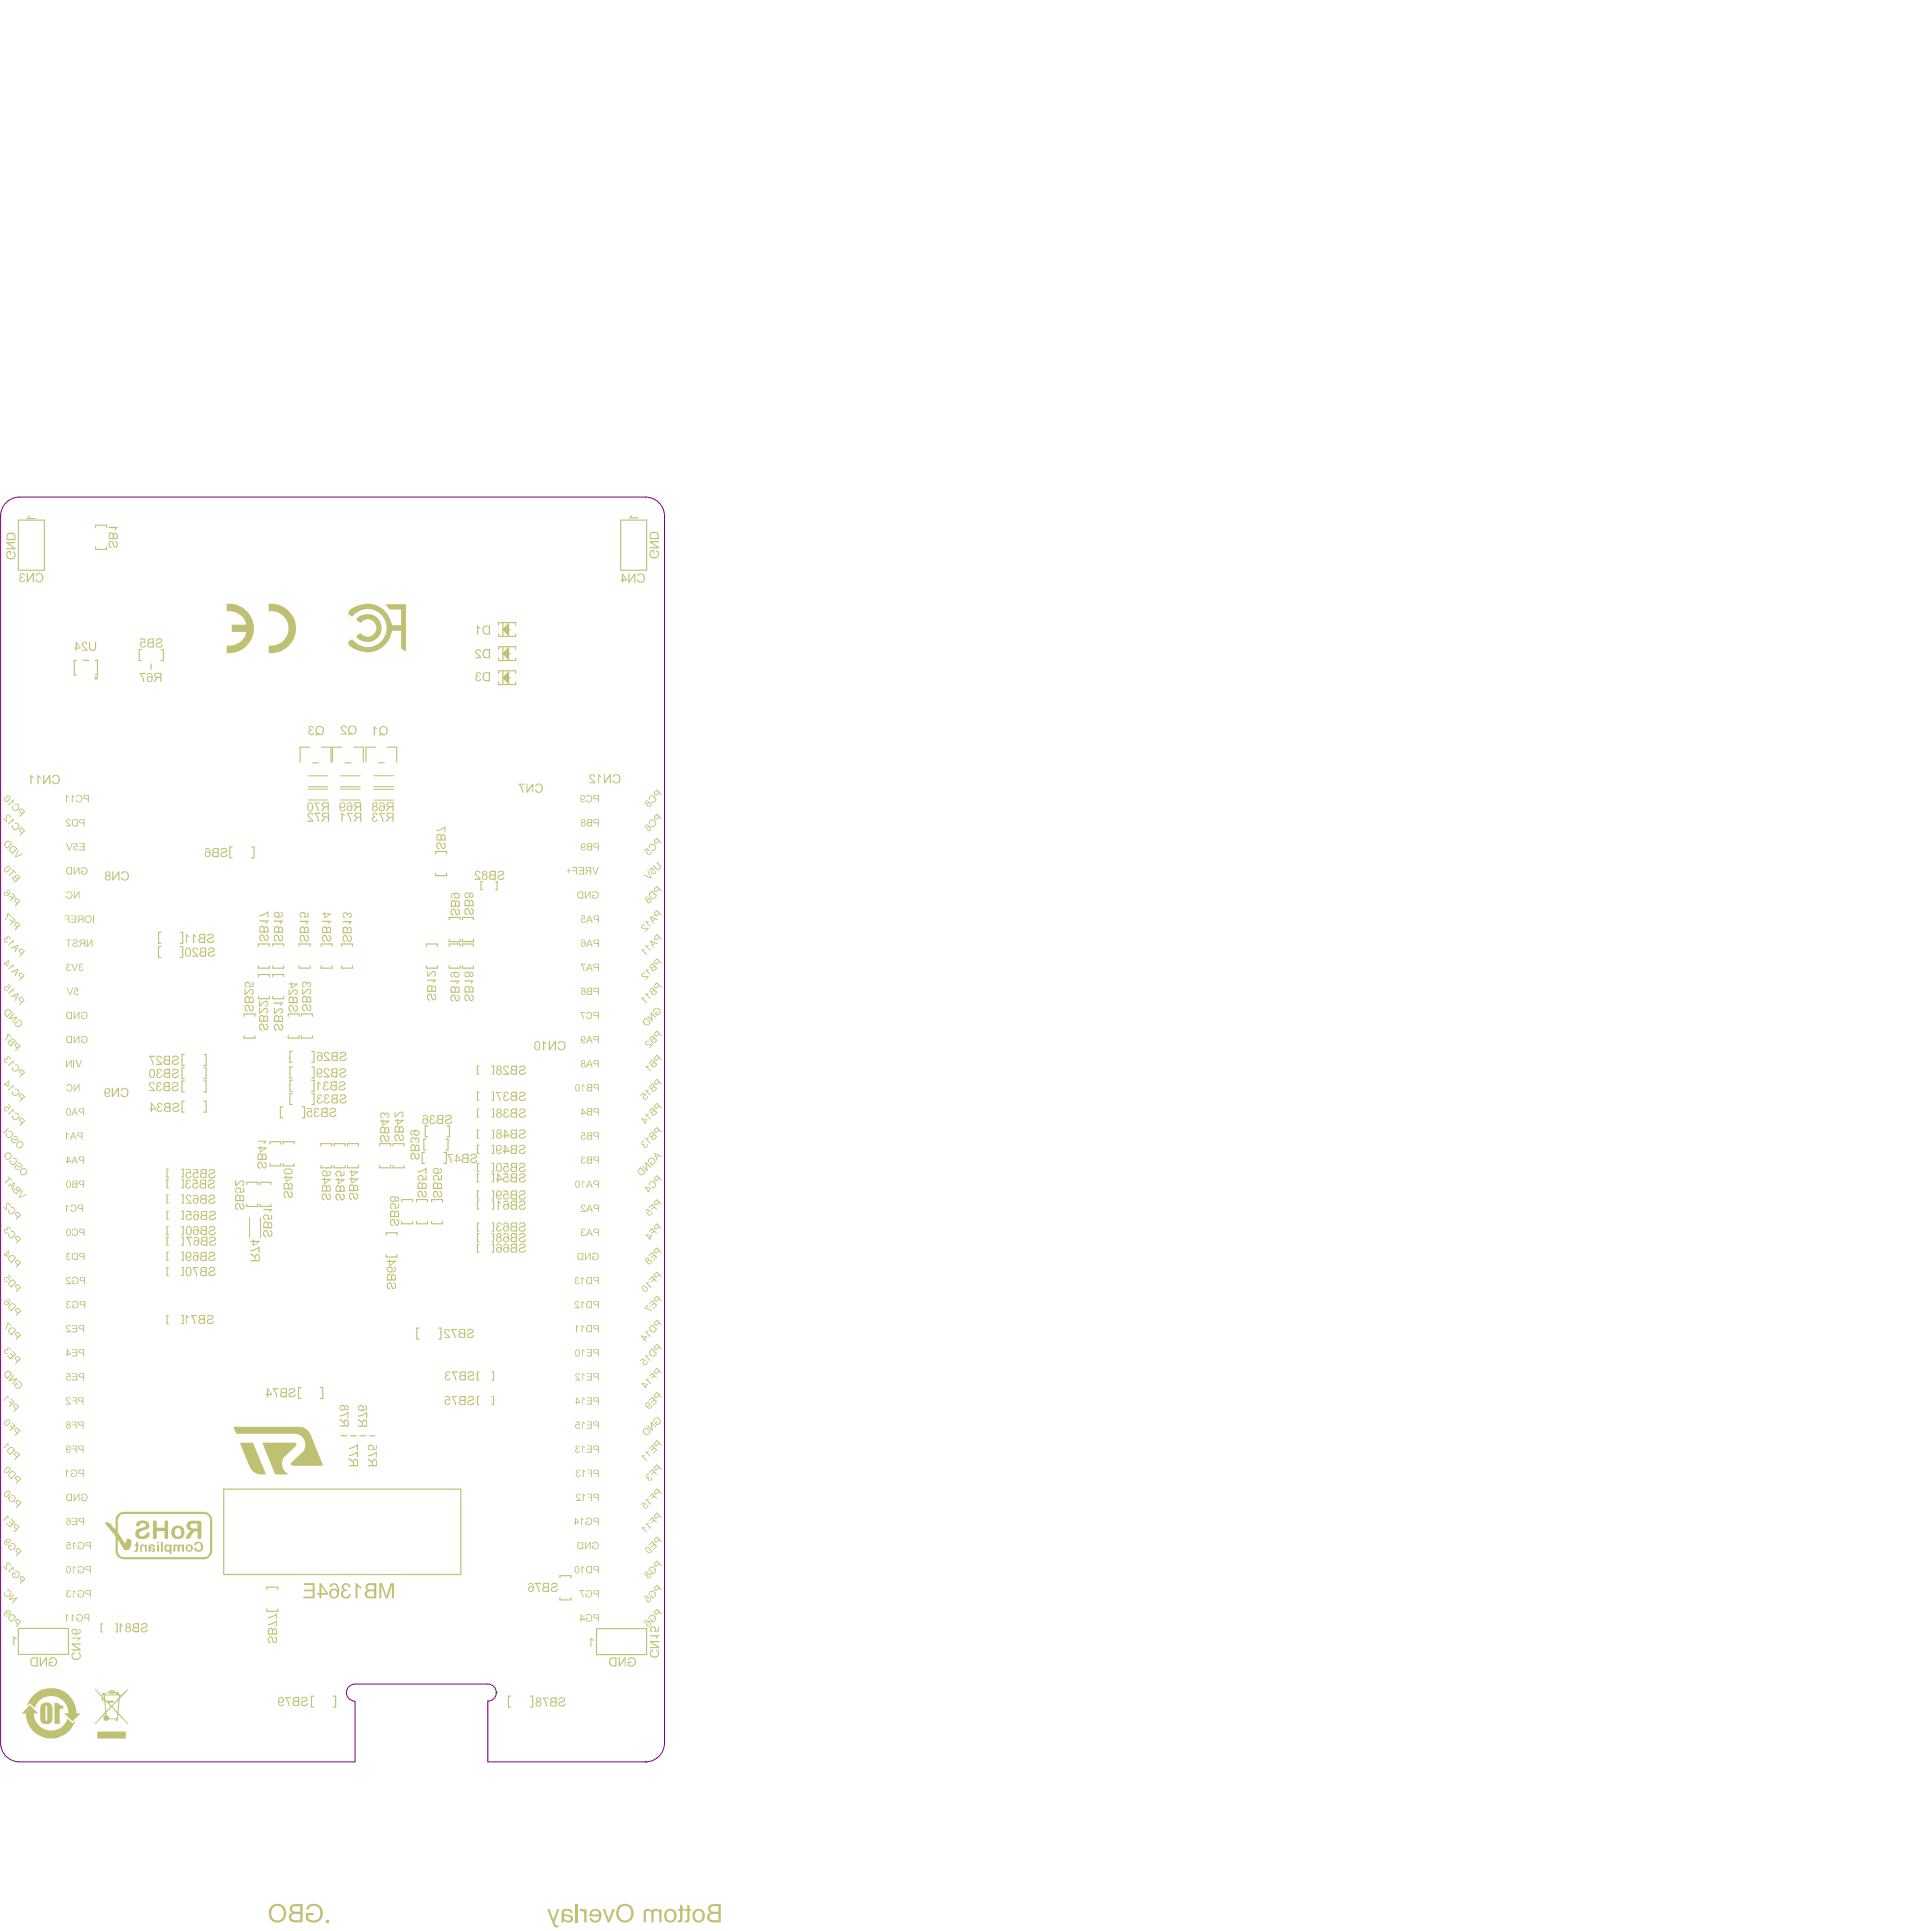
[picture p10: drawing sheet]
<svg xmlns="http://www.w3.org/2000/svg" width="675mm" height="677mm" viewBox="0 0 675 677" stroke-linecap="round" stroke-linejoin="round" font-family="sans-serif">
<g fill="#800080">
<circle cx="174.1" cy="593.7" r=".17"/>
<circle cx="226.4" cy="618" r=".17"/>
</g>
<path d="M6.9 174.4h219.5M.2 181v430.3M233.1 181v430.3M171.1 590.7h-46.6a2.99 2.99 0 0 0-3 3 2.99 2.99 0 0 0 3 3v21.3h-117.6M171.1 596.7v21.3h55.3" fill="none" stroke="#800080" stroke-width=".35"/>
<circle cx="171.1" cy="596.7" r=".17" fill="#800080"/>
<path d="M6.9 174.4a6.7 6.7 0 0 0-6.7 6.6M226.4 174.4a6.7 6.7 0 0 1 6.7 6.6M171.1 590.7a2.99 2.99 0 0 1 3 3 2.99 2.99 0 0 1-3 3M.2 611.3a6.7 6.7 0 0 0 6.7 6.7M233.1 611.3a6.7 6.7 0 0 1-6.7 6.7" fill="none" stroke="#800080" stroke-width=".35"/>
<g fill="none" stroke="#c0c073" stroke-width=".4">
<path d="M6.4 182.4h9.2v17.6h-9.2zM33.6 185.1v-.9h3.8v.9M33.6 191.9v.8h3.8v-.8M217.7 182.4h9.1v17.6h-9.1zM174.9 219.3v-.9h6v.9M176.4 218.4v4.8M177.6 219.6v2.3M177.8 219.5v2.6M178.1 219.3v3M178.4 218.8v4l-2-2zM26.8 231.6h-.8v5.2h.8M29.1 231.6h2"/>
<path d="M33.4 231.6h.8v5.2h-.8M49.7 227.9h-.9v3.8h.9M53 232.9v2M56.5 227.9h.8v3.8h-.8M174.9 230.8v.9h6v-.9M174.9 222.3v.9h6v-.9M174.9 227.8v-1h6v1M174.9 236.2v-.9h6v.9M174.9 239.2v.9h6v-.9M176.4 237.7h2.5M176.4 229.3h2.5M176.4 226.8v4.9"/>
<path d="M176.4 235.3v4.8M176.4 220.8h2.5M177 220.4v.7M177 228.8v.8M177 237.3v.7M177.3 220.1v1.4M177.3 228.5v1.4M177.3 237v1.4M177.6 228.1v2.2M177.6 236.5v2.3M177.8 227.9v2.6M177.8 236.4v2.6"/>
<path d="M178.1 227.8v3M178.1 236.2v3M178.4 227.3v4l-2-2zM178.4 235.7v4l-2-2zM108.6 262.1h-3.3v5.2M109.6 267.6h2.1M112.8 262.1h3.3v5.2M119.9 262.1h-3.3v5.2M121 267.6h2.1M124.1 262.1h3.3v5.2M131.7 262.1h-3.4v5.2M132.7 267.6h2.1"/>
<path d="M135.8 262.1h3.4v5.2M81.4 297.1h-.8v3.8h.8M88.3 297.1h.8v3.8h-.8M152.8 299.5v-.8h3.8v.8M152.8 306.3v.9h3.8v-.9M169.2 309.2h-.5v2.9h.5M173.9 309.2h.5v2.9h-.5M56.4 332h-.8v3.9h.8M56.4 327h-.8v3.9h.8M63.3 332h.8v3.9h-.8M63.3 327h.8v3.9h-.8M90.6 331.9v-.8h3.8v.8"/>
<path d="M90.6 338.8v.8h3.8v-.8M95.7 331.9v-.8h3.8v.8M95.7 338.8v.8h3.8v-.8M104.9 331.9v-.8h3.8v.8M104.9 338.8v.8h3.8v-.8M112.7 331.9v-.8h3.8v.8M112.7 338.8v.8h3.8v-.8M119.8 331.9v-.8h3.8v.8M119.8 338.8v.8h3.8v-.8M149.6 331.9v-.8h3.8v.8M149.6 338.8v.8h3.8v-.8M157.6 331.9v-.8h3.8v.8"/>
<path d="M157.6 338.8v.8h3.8v-.8M157.6 322.6v-.8h3.8v.8M157.6 329.5v.8h3.8v-.8M162.2 331.9v-.8h3.8v.8M162.2 338.8v.8h3.8v-.8M162.2 329.5v.8h3.8v-.8M162.2 322.6v-.8h3.8v.8M85.6 356.5v-.8h3.8v.8M90.7 342.7v-.9h3.8v.9M90.7 349.5v.8h3.8v-.8M95.7 342.7v-.9h3.8v.9M95.7 349.5v.8h3.8v-.8"/>
<path d="M101.1 356.5v-.8h3.8v.8M105.8 356.5v-.8h3.8v.8M64.7 369.9h-.9v3.8h.9M64.7 374.5h-.9v3.9h.9M64.7 379.2h-.9v3.8h.9M71.5 379.2h.8v3.8h-.8M71.5 374.5h.8v3.9h-.8M71.5 369.9h.8v3.8h-.8M85.6 363.3v.8h3.8v-.8M101.1 363.3v.8h3.8v-.8M102.5 378.9h-.8v3.9h.8M102.5 368.8h-.8v3.8h.8"/>
<path d="M102.5 374.3h-.8v3.8h.8M105.8 363.3v.8h3.8v-.8M109.3 378.9h.9v3.9h-.9M109.3 374.3h.9v3.8h-.9M109.3 368.8h.9v3.8h-.9M168 373.9h-.5v2.8h.5M172.6 373.9h.5v2.8h-.5M64.7 386.3h-.9v3.8h.9M71.5 386.3h.8v3.8h-.8M99.2 388.3h-.9v3.8h.9M102.5 383.6h-.8v3.8h.8M106 388.3h.8v3.8h-.8"/>
<path d="M109.3 383.6h.9v3.8h-.9M149.5 399.6h-.8v3.8h.8M150 394.9h-.8v3.8h.8M156.3 399.6h.8v3.8h-.8M156.8 394.9h.8v3.8h-.8M168 383.1h-.5v2.8h.5M168 389h-.5v2.8h.5M168 396.4h-.5v2.8h.5M172.6 383.1h.5v2.8h-.5M172.6 389h.5v2.8h-.5M172.6 396.4h.5v2.8h-.5M59.1 410.1h-.5v2.9h.5"/>
<path d="M59.1 413.8h-.5v2.8h.5M59.1 419.1h-.5v2.8h.5M63.8 410.1h.4v2.9h-.4M63.8 413.8h.4v2.8h-.4M63.8 419.1h.4v2.8h-.4M86.5 415.5v-.8h3.9v.8M91.2 415.5v-.8h3.8v.8M94.7 401.3v-.8h3.8v.8M94.7 408.1v.9h3.8v-.9M99.3 408.1v.9h3.9v-.9M99.3 401.3v-.8h3.9v.8M112.6 402v-.8h3.8v.8"/>
<path d="M112.6 408.8v.8h3.8v-.8M117.2 402v-.8h3.9v.8M117.2 408.8v.8h3.9v-.8M121.9 408.8v.8h3.8v-.8M121.9 402v-.8h3.8v.8M133.2 408.8v.8h3.8v-.8M133.2 402v-.8h3.8v.8M137.9 408.8v.8h3.8v-.8M137.9 402v-.8h3.8v.8M148.9 404.2h-.8v3.9h.8M155.7 404.2h.9v3.9h-.9M168 401.7h-.5v2.9h.5"/>
<path d="M168 408.1h-.5v2.8h.5M168 411.7h-.5v2.8h.5M168 417.7h-.5v2.8h.5M172.6 401.7h.5v2.9h-.5M172.6 408.1h.5v2.8h-.5M172.6 411.7h.5v2.8h-.5M172.6 417.7h.5v2.8h-.5M59.1 424.9h-.5v2.8h.5M59.1 430.3h-.5v2.8h.5M59.1 433.9h-.5v2.9h.5M59.1 439.2h-.5v2.9h.5M63.8 439.2h.4v2.9h-.4"/>
<path d="M63.8 424.9h.4v2.8h-.4M63.8 430.3h.4v2.8h-.4M63.8 433.9h.4v2.9h-.4M86.5 422.4v.8h3.9v-.8M91.2 422.4v.8h3.8v-.8M135.4 433.3v-.9h3.9v.9M140.9 421.6v-.8h3.9v.8M140.9 428.4v.9h3.9v-.9M146.1 428.4v.9h3.8v-.9M146.1 421.6v-.8h3.8v.8M151.4 428.4v.9h3.8v-.9M151.4 421.6v-.8h3.8v.8"/>
<path d="M168 421.3h-.5v2.8h.5M168 429h-.5v2.8h.5M168 432.7h-.5v2.8h.5M168 436.3h-.5v2.9h.5M172.6 421.3h.5v2.8h-.5M172.6 429h.5v2.8h-.5M172.6 432.7h.5v2.8h-.5M172.6 436.3h.5v2.9h-.5M59.1 444.6h-.5v2.8h.5M63.8 444.6h.4v2.8h-.4M135.4 440.1v.8h3.9v-.8M59.1 461.5h-.5v2.8h.5"/>
<path d="M63.8 461.5h.4v2.8h-.4M147 465.8h-.8v3.9h.8M153.8 465.8h.9v3.9h-.9M105.6 486.7h-.9v3.9h.9M112.4 486.7h.8v3.9h-.8M168 489.8h-.5v2.9h.5M168 481.3h-.5v2.8h.5M172.6 489.8h.5v2.9h-.5M172.6 481.3h.5v2.8h-.5M119.6 503.6h2M122.9 503.6h2M126.3 503.6h2"/>
<path d="M129.6 503.6h2M93.6 557.6v-.9h3.8v.9M196.4 553.5v-.8h3.8v.8M6.4 571.2h17.6v9.1h-17.6zM36 569.6h-.5v2.8h.5M40.6 569.6h.5v2.8h-.5M93.6 564.4v.8h3.8v-.8M196.4 560.4v.8h3.8v-.8M209.2 571.3h17.6v9.1h-17.6zM110.1 595h-.9v3.8h.9M116.9 595h.8v3.8h-.8M179.2 595h-.8v3.8h.8"/>
<path d="M186 595h.8v3.8h-.8"/>
</g>
<g fill="none" stroke="#c0c073" stroke-width=".35">
<path d="M108 276.8h7M108 276h7M108 272.1h7M119.4 276.8h6.9M119.4 276h6.9M119.4 272.1h6.9M131.2 275.9h6.9M131.2 272.1h6.9M131.2 276.8h6.9M108 280.6h7M119.4 280.6h6.9M131.2 280.7h6.9"/>
<path d="M87.5 427.1v7M91.4 427.1v7"/>
</g>
<path d="M78.5 522.3h83.1v30h-83.1z" fill="none" stroke="#c0c073" stroke-width=".42"/>
<g fill="#c0c073">
<path d="M167.3 219.4l1.2 .8-.2 .4-.6-.5v2.5h-.4z"/>
<path d="M82.8 422.1h.1a1.17 1.17 0 0 1 1.5 1.4 .55 .55 0 0 0 .8 .3 .55 .55 0 0 0 .1-.8l-.5-.5v-.5a1.15 1.15 0 0 1 1 1.3 1.15 1.15 0 0 1-1.3 1l-.6-1.2a.6 .6 0 0 0-.8-.7 .6 .6 0 0 0-.2 1l.1 .4 .6 .3v.4a1.37 1.37 0 0 1-1.2-1 1.37 1.37 0 0 1 .4-1.4z"/>
<path d="M82.9 416.6l1.1-.1a.92 .92 0 0 1 .4 1.6l.9-.2v-1.4h.4v1.7l-1.7 .3v-.4a.67 .67 0 0 0 0-1.1 .67 .67 0 0 0-1 .2 .67 .67 0 0 0 .3 1l-.1 .4a1.11 1.11 0 0 1-.3-2z"/>
<path d="M82.5 414h.4v1.6l1.1-1.2a1 1 0 0 1 1.7 .2 1 1 0 0 1-.9 1.4v-.4a.64 .64 0 0 0 .6-.5 .64 .64 0 0 0-.5-.8 .64 .64 0 0 0-.7 .5l-.9 1-.8 .3z"/>
<path d="M101.3 352.9a1.09 1.09 0 0 1 1.3-.2 1.09 1.09 0 0 1 .6 1.1 .49 .49 0 0 0 .5 .6 .49 .49 0 0 0 .4-.6l-.1-.6-.5-.2v-.4a1.15 1.15 0 0 1 .9 1.2 1.15 1.15 0 0 1-1.1 1.1l-.6-1.1a.59 .59 0 0 0-.5-.9 .59 .59 0 0 0-.6 .7v.5l.6 .5v.4a1.38 1.38 0 0 1-.9-2.1z"/>
<path d="M101.2 347h.4v1.6l1.2-1.2a.99 .99 0 0 1 1.6 .2 .99 .99 0 0 1-.9 1.4l-.1-.4a.63 .63 0 0 0 .5-1 .63 .63 0 0 0-1.1 .2l-.8 1-.8 .3z"/>
<path d="M122.4 510.4l1.3-.3 1.4-.9h.5v2h-.5v-1.5l-2 1-.7 .1z"/>
<path d="M122.4 507.9l1.4-.3 1.8-1v2.1h-.5v-1.6l-1.7 1.1h-1z"/>
<path d="M129 510.4l1.6-.3 1.6-.9v2.1h-.4v-1.6l-1.8 1-1 .2z"/>
<path d="M129.3 507l.9-.3a1.02 1.02 0 0 1 .8 1.6l.8-.1v-1.3h.4v1.5l-1.6 .3-.1-.3a.69 .69 0 0 0 .2-1 .69 .69 0 0 0-1.1 0 .69 .69 0 0 0 .2 1l.1 .4a1.09 1.09 0 0 1-.9-.7 1.09 1.09 0 0 1 .3-1.1z"/>
<path d="M136 449.9a1.2 1.2 0 0 1 1.3 .2 1.2 1.2 0 0 1 .4 1.3 .56 .56 0 0 0 .8 .2 .56 .56 0 0 0 0-.9l-.5-.4v-.5a1.13 1.13 0 0 1 1 1.4 1.13 1.13 0 0 1-1.4 .8l-.5-1a.61 .61 0 0 0-.2-.6 .61 .61 0 0 0-.7 0l-.2 .2a.96 .96 0 0 0 .7 1.3v.4a1.44 1.44 0 0 1-.7-2.4z"/>
<path d="M133.6 398.4a.9 .9 0 0 1 1.1-.2 .9 .9 0 0 1 .4 1l.1 .1a.57 .57 0 0 0 .5 .9 .57 .57 0 0 0 .5-.9l-.3-.6-.4-.1 .2-.4a1.16 1.16 0 0 1 .8 1.3 1.16 1.16 0 0 1-1.1 1l-.4-.3-.2-.8a.64 .64 0 0 0-.7-.9 .64 .64 0 0 0-.4 1.1l.3 .6h.4v.5l-1-.5-.1-1.1z"/>
<path d="M133.5 390.4l.3-.1a.83 .83 0 0 1 1.2 .5 .9 .9 0 0 1 1.5 .1 .9 .9 0 0 1-.7 1.3l-.2-.4a.54 .54 0 0 0 .6-.6 .54 .54 0 0 0-.6-.5 .54 .54 0 0 0-.4 .7h-.3a.65 .65 0 0 0-.6-.8 .65 .65 0 0 0-.7 .5 .65 .65 0 0 0 .6 .8v.3a1.05 1.05 0 0 1-.9-.7 1.05 1.05 0 0 1 .2-1.1z"/>
<path d="M150.2 348.7a1.08 1.08 0 0 1 1.1 .1 1.08 1.08 0 0 1 .4 1.2 .53 .53 0 0 0 .6 .5 .53 .53 0 0 0 .4-.7l-.2-.6-.5-.2 .1-.4 .3 .1a1.08 1.08 0 0 1 .6 1.5 1.08 1.08 0 0 1-1.5 .4l-.2-.7a.62 .62 0 0 0-.3-.8 .62 .62 0 0 0-.8 .2v.5a.63 .63 0 0 0 .6 .8v.4a1.38 1.38 0 0 1-.6-2.3z"/>
<path d="M149.8 343.6h3.2v.3l-.8 .9h-.4l.5-.8h-2.5z"/>
<path d="M149.8 340.6h.4v1.5l1-1a1.01 1.01 0 0 1 1.7 0 1.01 1.01 0 0 1-.8 1.5l-.1-.4a.63 .63 0 0 0 .5-1 .63 .63 0 0 0-1.1 .1l-.7 1-.9 .4z"/>
<path d="M163.2 349h.1a1.06 1.06 0 0 1 1.2 0 1.06 1.06 0 0 1 .4 1.2 .55 .55 0 0 0 .7 .5 .55 .55 0 0 0 .2-.9l-.6-.5v-.4a1.12 1.12 0 0 1 1 1.2 1.12 1.12 0 0 1-1.3 .9l-.5-1a.63 .63 0 0 0-.8-.8 .63 .63 0 0 0-.3 1.1l.3 .5 .4 .1-.1 .4a1.39 1.39 0 0 1-.7-2.3z"/>
<path d="M162.9 343.9h3.2v.2l-.7 .9h-.5l.6-.7h-2.6z"/>
<path d="M163.2 318.8l.1-.2a1.18 1.18 0 0 1 1.6 1.4 .53 .53 0 0 0 .7 .4 .53 .53 0 0 0 .2-.8l-.3-.5-.3-.1v-.4a1.14 1.14 0 0 1 1 1.2 1.14 1.14 0 0 1-1.2 1.1l-.4-.4-.2-.7a.63 .63 0 0 0-.8-.9 .63 .63 0 0 0-.3 1.1l.2 .5 .5 .1-.1 .4a1.35 1.35 0 0 1-.7-2.2z"/>
<path d="M25.4 579.8l.7-.3 .1 .4a1.05 1.05 0 0 0-.6 1.5 1.05 1.05 0 0 0 1.5 .4 .97 .97 0 0 0 .9-.9 .97 .97 0 0 0-.6-1l.1-.4 .6 .3 .2 .8a1.59 1.59 0 0 1-2 1.7 1.59 1.59 0 0 1-.9-2.5z"/>
<path d="M25.1 576.4h3.2v.5h-2.5l2.5 1.6v.5h-3.2v-.4h2.5l-2.5-1.7z"/>
<path d="M25.1 574.4h3.2v.3l-.8 .9h-.4l.5-.8h-2.5z"/>
<path d="M87.9 438.5l1.4-.3 1.8-.9v2.1h-.4v-1.6l-1.8 1-1 .1z"/>
<path d="M94.4 574.1a1.19 1.19 0 0 1 1.5 1.4 .54 .54 0 0 0 .8 .3 .54 .54 0 0 0 .1-.9l-.6-.5v-.4a1.2 1.2 0 0 1 1.1 1.2 1.2 1.2 0 0 1-1.1 1.2l-.5-.4-.3-.8a.63 .63 0 0 0-.7-.9 .63 .63 0 0 0-.4 1l.2 .5 .6 .3-.1 .3a1.36 1.36 0 0 1-1.1-1 1.36 1.36 0 0 1 .5-1.3z"/>
<path d="M94 569.7l1.7-.4 1.4-.9v2.1h-.3v-1.6l-1.8 1-1 .2z"/>
<path d="M94 567.1l1.6-.3 1.5-.8v2h-.3v-1.5l-2.3 1.1h-.5z"/>
<path d="M96.3 328.1a1.12 1.12 0 0 1 1.3 0 1.12 1.12 0 0 1 .4 1.1 .49 .49 0 0 0 .5 .6 .49 .49 0 0 0 .4-.6v-.6l-.5-.3v-.4l.6 .2 .3 1a.86 .86 0 0 1-.8 1.1 .86 .86 0 0 1-.9-1l-.2-.3a.6 .6 0 0 0-.8-.6 .6 .6 0 0 0-.2 .9l.4 .6 .3 .1v.4a1.45 1.45 0 0 1-.8-2.2z"/>
<path d="M96.1 322.9h3.2v.3l-.9 .9h-.3l.4-.8h-2.4z"/>
<path d="M96.5 359.2a1.18 1.18 0 0 1 1.5 1.4 .55 .55 0 0 0 .8 .4 .55 .55 0 0 0 .1-.9l-.1-.4-.4-.1v-.4a1.14 1.14 0 0 1 1 1.1 1.14 1.14 0 0 1-1.1 1.1l-.4-.2-.4-.9a.56 .56 0 0 0-.2-.8 .56 .56 0 0 0-.8 .4v.9l.7 .4-.2 .3a1.4 1.4 0 0 1-.5-2.3z"/>
<path d="M96.1 353.6h.4v1.6l1.4-1.4a.97 .97 0 0 1 1.4 .6 .97 .97 0 0 1-.9 1.2v-.4a.62 .62 0 0 0 .4-1 .62 .62 0 0 0-1 .1l-1.1 1.2-.6 .2z"/>
<path d="M96.1 351.6h3.2v.3l-.8 .9h-.4l.5-.7h-2.5z"/>
<path d="M99.6 418.2l.4-.3a1.22 1.22 0 0 1 1.4 1.4 .47 .47 0 0 0 .5 .5 .47 .47 0 0 0 .4-.5v-.6l-.6-.4v-.4a1.14 1.14 0 0 1 1.1 1.2 1.14 1.14 0 0 1-1.2 1.1l-.5-.4-.2-.7a.63 .63 0 0 0-.8-.9 .63 .63 0 0 0-.2 1.1l.2 .5 .5 .1-.1 .4a1.45 1.45 0 0 1-.9-2.1z"/>
<path d="M122.9 418.5a1.06 1.06 0 0 1 1.1 .2 1.06 1.06 0 0 1 .3 1.1 .55 .55 0 0 0 .7 .5 .55 .55 0 0 0 .3-.8l-.1-.3-.5-.3v-.4a1.15 1.15 0 0 1 .9 1.2 1.15 1.15 0 0 1-1.1 1.1l-.7-1.5a.6 .6 0 0 0-.9-.4 .6 .6 0 0 0-.1 .9l.3 .6 .4 .1v.4a1.44 1.44 0 0 1-.6-2.4z"/>
<path d="M120.6 328.1h.1a1.22 1.22 0 0 1 1.4 1.4 .5 .5 0 0 0 .6 .5 .5 .5 0 0 0 .3-.8l-.1-.5-.5-.2v-.4a1.14 1.14 0 0 1 1.1 1.2 1.14 1.14 0 0 1-1.2 1l-.6-.9a.68 .68 0 0 0-.3-.8 .68 .68 0 0 0-.8 .1l-.1 .5a.73 .73 0 0 0 .8 .9l-.1 .4-.2-.1a1.45 1.45 0 0 1-.4-2.3z"/>
<path d="M120.2 323.1h3.2v.2l-.8 1h-.4l.5-.8h-2.5z"/>
<path d="M120.6 320.1a.97 .97 0 0 1 1.3 .4 .91 .91 0 0 1 1.6 .3 .91 .91 0 0 1-1 1.3v-.5a.55 .55 0 0 0 .6-.5 .55 .55 0 0 0-.6-.6 .55 .55 0 0 0-.5 .7l-.3 .1a.65 .65 0 0 0-.4-.9 .65 .65 0 0 0-.8 .5 .65 .65 0 0 0 .6 .7l-.2 .5a1.11 1.11 0 0 1-.3-2z"/>
<path d="M228.3 578.9l.7-.3-.1 .5a1.07 1.07 0 0 0-.4 1.6 1.07 1.07 0 0 0 1.6 .2 .96 .96 0 0 0 .8-.9 .96 .96 0 0 0-.7-.9l.1-.5 .5 .4a1.61 1.61 0 0 1-.8 2.5 1.61 1.61 0 0 1-2.1-1.5z"/>
<path d="M228 575.6h3.2v.4h-2.5l2.5 1.7v.4h-3.2v-.4h2.4l-2.4-1.7z"/>
<path d="M228 573.6h3.2v.2l-.9 1h-.3l.4-.8h-2.4z"/>
<path d="M228.2 570.7l.3-.1a1.03 1.03 0 0 1 1.3 .1 1.03 1.03 0 0 1 .1 1.3l.9-.1v-1.3h.3v1.6l-1.6 .3-.1-.4a.69 .69 0 0 0 .2-1 .69 .69 0 0 0-1.1 0 .69 .69 0 0 0 .2 1l.1 .5a1.12 1.12 0 0 1-.6-1.9z"/>
<path d="M4.8 559.1l.2 .3-1.4 1.4 2.4-.5 .2 .3-1.8 1.8-.3-.2 1.5-1.5-2.4 .5-.2-.2z"/>
<path d="M1.6 558.4l.3 .4a.86 .86 0 0 0 .6 1 .86 .86 0 0 0 1-.7h.1a.83 .83 0 0 0-.1-.9 .83 .83 0 0 0-1-.2l-.1-.2 .3-.2 .8 .2a1.29 1.29 0 0 1-.2 2.2 1.29 1.29 0 0 1-1.9-1.1z"/>
<path d="M3.6 490.7l.3-.2 1.2 1.2-1.8 1.8-.3-.2 .9-.9-.9-.8 .2-.3 .9 .9 .5-.5z"/>
<path d="M2.9 489.4l.1 1.1-.2 .2-.2-.7-1.3 1.4-.3-.1z"/>
<path d="M3 424.2l.3 .2-.2 .3a.98 .98 0 0 0 1.1 .9 .98 .98 0 0 0 .9-1.1v-.1a.72 .72 0 0 0-1.1-.6l-.1-.3a1.18 1.18 0 0 1 1.5 .8 1.18 1.18 0 0 1-.9 1.5 1.11 1.11 0 0 1-1.4-.2 1.11 1.11 0 0 1-.1-1.4z"/>
<path d="M2.4 422h.1a.82 .82 0 0 1 1 .2 .82 .82 0 0 1 0 1.1l-.3-.2a.51 .51 0 0 0 0-.8 .51 .51 0 0 0-.7 0 .51 .51 0 0 0 0 .8l-.2 1.5-1.3-1.2 .3-.2 .9 .8-.1-1.5z"/>
<path d="M4.2 321.6l1.3 1.1-1.9 1.8-.2-.2 .8-.8-.8-.8 .1-.3 1 .8 .5-.5-.9-1z"/>
<path d="M2.6 320.3l.2-.2 1.2 1.2-.3 .3-.8-1-.4 1.4-.6 .8-.2-.1 .8-1.3z"/>
<path d="M27 566.5l.8-.4a1.39 1.39 0 0 1 1.2 2 1.39 1.39 0 0 1-2.3 .3v-.9h1.1v.2h-.8v.5l.4 .2a.98 .98 0 0 0 1.3-.4 .98 .98 0 0 0-.3-1.3 .98 .98 0 0 0-1.4 .3l-.2-.1z"/>
<path d="M25.2 566.2l.9 .6-.1 .3-.5-.4v2.1h-.3z"/>
<path d="M23.2 566.2l.9 .6v.3l-.6-.4v2.1h-.3z"/>
<path d="M27.6 557.8h1.2l.8 .9-.3 1.3-.9 .4-1.2-.4v-1h1.1v.3h-.8v.5l.4 .2a.96 .96 0 0 0 1.3-1.1 .96 .96 0 0 0-1.7-.5l-.2-.1z"/>
<path d="M25.7 557.8l.9 .6-.1 .3-.6-.4v2h-.2z"/>
<path d="M23.6 557.8h.1a.84 .84 0 0 1 1.1 .6h-.3a.41 .41 0 0 0-.4-.4 .41 .41 0 0 0-.4 .4 .41 .41 0 0 0 .5 .4l.1 .3a.5 .5 0 0 0-.8 .3 .5 .5 0 0 0 .4 .6 .5 .5 0 0 0 .6-.4h.3a.81 .81 0 0 1-1 .8 .81 .81 0 0 1-.5-1.2l.4-.3-.4-.3z"/>
<path d="M25.3 532.4h1.8v2.5h-1.9v-.3h1.6v-.8h-1.5v-.3h1.5v-.8h-1.5z"/>
<path d="M28.6 524.2l.7-.3 .7 .1 .6 .5 .1 .5a1.34 1.34 0 0 1-.7 1.4 1.34 1.34 0 0 1-1.6-.2v-1h1.1v.3h-.8v.5l.9 .2a.98 .98 0 0 0 .8-1.4 .98 .98 0 0 0-1.7-.2h-.3z"/>
<path d="M25.9 524h.3v2l1.3-2h.4v2.5h-.4v-2l-1.3 2h-.3z"/>
<path d="M25.2 498.6h1.7v2.5h-.4v-1.1h-1.2v-.3h1.2v-.8h-1.3z"/>
<path d="M25.2 490.2h1.7v2.5h-.4v-1.2h-1.2v-.2h1.2v-.9h-1.3z"/>
<path d="M23.5 490.2h.4a.73 .73 0 0 1 .9 .6l-.3 .1a.5 .5 0 0 0-.4-.5 .5 .5 0 0 0-.6 .3 .5 .5 0 0 0 .3 .6l.7 .6 .3 .8h-1.6v-.3h1.2l-.7-.8a.84 .84 0 0 1-.2-1.4z"/>
<path d="M25.3 464.8h1.7v2.5h-1.8v-.3h1.5v-.8h-1.4v-.3h1.4v-.8h-1.4z"/>
<path d="M23.5 464.9l.4-.1a.73 .73 0 0 1 .9 .7l-.3 .1a.5 .5 0 0 0-.4-.6 .5 .5 0 0 0-.6 .4 .5 .5 0 0 0 .3 .6l.7 .6 .3 .7h-1.6v-.3h1.2l-.7-.8a.84 .84 0 0 1-.2-1.3z"/>
<path d="M25.4 456.6l1-.3a1.35 1.35 0 0 1 1 1.9 1.35 1.35 0 0 1-2.1 .3v-.9h1v.3h-.8v.5l.4 .1a1.02 1.02 0 0 0 1.3-.3 1.02 1.02 0 0 0-.2-1.3 1.02 1.02 0 0 0-1.4 0l-.3 .1z"/>
<path d="M23.5 456.5l.2-.1a.84 .84 0 0 1 1.1 .5l-.3 .1a.41 .41 0 0 0-.4-.4 .41 .41 0 0 0-.4 .4 .41 .41 0 0 0 .5 .4l.1 .3a.5 .5 0 0 0-.8 .3 .5 .5 0 0 0 .4 .6 .5 .5 0 0 0 .6-.4h.3a.81 .81 0 0 1-1 .7 .81 .81 0 0 1-.5-1.1l.4-.3-.4-.3z"/>
<path d="M25.5 431.2l.4-.2a1.25 1.25 0 0 1 1.6 .8 1.25 1.25 0 0 1-.8 1.6 1.25 1.25 0 0 1-1.6-.7h.4a.87 .87 0 0 0 1.3 .4 .87 .87 0 0 0 .2-1.3l-.4-.5a.7 .7 0 0 0-1.1 .5l-.3-.1z"/>
<path d="M25.2 422.5h.3a1.25 1.25 0 0 1 1.4 1.8 1.25 1.25 0 0 1-2.2 .1l.3-.2a.84 .84 0 0 0 1.2 .5 .84 .84 0 0 0 .3-1.2 .79 .79 0 0 0-.7-.7 .79 .79 0 0 0-.8 .5l-.3-.2z"/>
<path d="M23.2 422.5l.9 .6v.4l-.6-.4v2h-.3z"/>
<path d="M23.2 397.2l.9 .6v.3l-.6-.4v2h-.3z"/>
<path d="M28.6 363.6l.7-.3 .7 .1 .6 .5 .1 .5a1.34 1.34 0 0 1-.7 1.5 1.34 1.34 0 0 1-1.6-.3v-.9h1.1v.2h-.8v.5l.9 .3a.98 .98 0 0 0 .8-1.5 .98 .98 0 0 0-1.7-.1h-.3z"/>
<path d="M25.9 363.4h.3v2l1.3-2h.4v2.5h-.4v-2l-1.3 2h-.3z"/>
<path d="M28.6 355.2l.7-.3h.7l.6 .5 .1 .6a1.34 1.34 0 0 1-.7 1.4 1.34 1.34 0 0 1-1.6-.3v-.9h1.1v.3h-.8v.5l.9 .2a.98 .98 0 0 0 .8-1.4 .98 .98 0 0 0-1.7-.2h-.3z"/>
<path d="M25.9 354.9h.3v2.1l1.3-2.1h.4v2.6h-.4v-2.1l-1.3 2.1h-.3z"/>
<path d="M30.4 329.6h.4v2l1.3-2h.3v2.5h-.3v-2l-1.3 2h-.4z"/>
<path d="M25.7 329.8l.4-.2a.8 .8 0 0 1 1.2 .6 .8 .8 0 0 1-1.1 .8 .51 .51 0 0 0-.4 .8 .51 .51 0 0 0 .9 0l.4-.5h.4a.98 .98 0 0 1-1.1 .9 .98 .98 0 0 1-.9-1.2l.8-.3a.49 .49 0 0 0 .5-.2 .49 .49 0 0 0 .1-.5 .64 .64 0 0 0-.7-.2 .64 .64 0 0 0-.4 .5h-.4z"/>
<path d="M23.1 329.6h2v.2h-.8v2.3h-.4v-2.3h-.8z"/>
<path d="M169.8 219.6l-.6 1.4 .3 1.2 .7 .4h1.7v-3.1zM170 220l1.5-.2v2.5h-.8a1.31 1.31 0 0 1-1.1-1 1.31 1.31 0 0 1 .4-1.3z"/>
<path d="M82.6 419.3l-.1 2.1h3.2v-1.2a.82 .82 0 0 0-.5-1 .82 .82 0 0 0-1 .4 .83 .83 0 0 0-.7-.6 .83 .83 0 0 0-.9 .3zM84.5 419.7a.58 .58 0 0 1 .7 0 .58 .58 0 0 1 .1 .6v.6h-1zM83.1 419.5a.63 .63 0 0 1 .7 0 .63 .63 0 0 1 .2 .8v.6h-1.1z"/>
<path d="M101.5 349.7l-.3 .4v1.8h3.2v-1.5a.77 .77 0 0 0-.6-.7 .77 .77 0 0 0-.9 .3 .94 .94 0 0 0-1.4-.3zM103.2 350.2a.53 .53 0 0 1 .6 0 .53 .53 0 0 1 .2 .6v.7h-.9zM101.7 350a.61 .61 0 0 1 .7 .1 .61 .61 0 0 1 .3 .6v.8h-1.1z"/>
<path d="M101.2 345v.3h.8v1.4h.3l2.1-1.5v-.2h-2.1v-.5h-.3v.5zM102.3 345.3h1.5l-1.5 1z"/>
<path d="M122.4 511.5v.5l1.4 1.1v.8h-1.4v.4h3.2v-1.6a.85 .85 0 0 0-.8-1 .85 .85 0 0 0-.9 .9zM124.3 512.3a.57 .57 0 0 1 .7-.1 .57 .57 0 0 1 .2 .7v1h-1.1z"/>
<path d="M129 511.5v.5l1.5 1.2v.7h-1.5v.4h3.2v-1.4a.9 .9 0 0 0-.7-1.1 .9 .9 0 0 0-1 .9zM131 512.4a.57 .57 0 0 1 .6-.1 .57 .57 0 0 1 .3 .6v1h-1.1z"/>
<path d="M136.1 446.9l-.4 .6v1.7h3.2v-1.2a.82 .82 0 0 0-.5-1 .82 .82 0 0 0-1 .4 .97 .97 0 0 0-1.3-.5zM137.8 447.4l.7 .2v1.1h-.9v-1.1zM136.2 447.4l.1-.1a.58 .58 0 0 1 .7 0 .58 .58 0 0 1 .1 .8v.6h-1.1z"/>
<path d="M136 444.5l-.4 .9a1.84 1.84 0 0 0 2.9 .6h.1a.9 .9 0 0 0 .3-1 .9 .9 0 0 0-.8-.7v.4a.7 .7 0 0 1 .3 .9 .7 .7 0 0 1-.9 .4h-.2a.99 .99 0 0 0 .1-1.5 .99 .99 0 0 0-1.4 0zM136 445.3a.7 .7 0 0 1 1.4 0 .7 .7 0 0 1-1.4 0z"/>
<path d="M135.7 442.2v.5h.8v1.3l2.4-1.4v-.4h-2.1v-.4h-.3v.4zM136.8 442.7h1.4l-1.4 1z"/>
<path d="M133.6 395.3l-.3 .5v1.7h3.3l-.1-1.2a.76 .76 0 0 0-.5-1 .76 .76 0 0 0-1 .5 .87 .87 0 0 0-1.4-.5zM135.3 395.8h.2a.55 .55 0 0 1 .5 .1 .55 .55 0 0 1 .1 .6v.6h-.9zM134 395.6a.66 .66 0 0 1 .8 .8v.7h-1.1v-1.1z"/>
<path d="M133.3 393.1v.4h.8v1.3l2.5-1.4v-.3h-2.2v-.5h-.3v.5zM134.4 393.5h1.5l-1.5 1z"/>
<path d="M150.1 345.7l-.3 .5v1.7h3.1v-1.2a.77 .77 0 0 0-.4-.9 .77 .77 0 0 0-1 .3 .94 .94 0 0 0-1.4-.4zM151.8 346.1a.58 .58 0 0 1 .7 .2 .58 .58 0 0 1 .1 .6v.6h-.9zM150.4 346a.61 .61 0 0 1 .7 .1 .61 .61 0 0 1 .2 .6v.8h-1.1v-1.1z"/>
<path d="M163.3 346l-.4 .6v1.6h3.2v-1.4a.81 .81 0 0 0-.6-.8 .81 .81 0 0 0-.9 .4 .81 .81 0 0 0-1.3-.4zM164.9 346.4h.1a.55 .55 0 0 1 .6 .2 .55 .55 0 0 1 .1 .6v.6h-.9zM163.5 346.3a.61 .61 0 0 1 .7 0 .61 .61 0 0 1 .2 .7v.8h-1.1z"/>
<path d="M163.1 341.1l-.2 .6a.94 .94 0 0 0 .6 1.1 .94 .94 0 0 0 1.2-.5v.1a.84 .84 0 0 0 1.2 0 .84 .84 0 0 0-.1-1.2 .84 .84 0 0 0-1.2 .1 .87 .87 0 0 0-1.5-.2zM164.8 341.8a.55 .55 0 0 1 1.1 0 .55 .55 0 0 1-1.1 0zM163.2 341.8a.67 .67 0 0 1 1.3 0 .67 .67 0 0 1-1.3 0z"/>
<path d="M163.1 315.8l-.2 2.1h3.2l-.1-1.8a.78 .78 0 0 0-.6-.5 .78 .78 0 0 0-.8 .5l-.1-.2a.87 .87 0 0 0-1.4-.1zM164.9 316.2a.53 .53 0 0 1 .6 0 .53 .53 0 0 1 .2 .6v.7h-.9zM163.4 316.1h.1a.6 .6 0 0 1 .7-.1 .6 .6 0 0 1 .2 .7v.8h-1.1z"/>
<path d="M163.2 313.2l-.3 .7a.92 .92 0 0 0 .7 1.1 .92 .92 0 0 0 1.1-.5 .81 .81 0 0 0 1.2 .1 .81 .81 0 0 0 0-1.2 .81 .81 0 0 0-1.2 .1l-.2-.2a.92 .92 0 0 0-1.3-.1zM164.8 314a.5 .5 0 0 1 1 0 .5 .5 0 0 1-1 0zM163.2 314a.68 .68 0 0 1 1.3 0 .68 .68 0 0 1-1.3 0z"/>
<path d="M25.3 571.5l-.2 .8a1.76 1.76 0 0 0 3 .7l.2-.5a.8 .8 0 0 0-.8-1.1v.3a.71 .71 0 0 1 .4 1 .71 .71 0 0 1-1 .3 1.05 1.05 0 0 0-.1-1.5 1.05 1.05 0 0 0-1.5 0zM25.4 572.3a.7 .7 0 0 1 1.4 0 .7 .7 0 0 1-1.4 0z"/>
<path d="M87.9 439.6v.5l1.4 1.1v.8h-1.4v.4h3.2v-1.4a.86 .86 0 0 0-.8-1.1 .86 .86 0 0 0-.9 .9zM89.8 440.5l.5-.2 .4 .2 .1 1.5h-1.1z"/>
<path d="M87.9 435.2v.4h.7v1.4h.5l2-1.4v-.4h-2v-.4h-.5v.4zM89.1 435.6h1.4l-1.4 1.1z"/>
<path d="M94.2 571.2l-.2 .6v1.6h3.2l-.1-1.7a.76 .76 0 0 0-.7-.6 .76 .76 0 0 0-.7 .4 .84 .84 0 0 0-1.5-.3zM96.1 571.5l.7 .3v1.2h-1v-1.1zM94.5 571.5a.64 .64 0 0 1 .7 0 .64 .64 0 0 1 .3 .7v.8h-1.1z"/>
<path d="M96.3 325l-.2 .5v1.7h3.2l-.1-1.4a.75 .75 0 0 0-.6-.8 .75 .75 0 0 0-.8 .4 .9 .9 0 0 0-1.5-.4zM98 325.5a.54 .54 0 0 1 .7 0 .54 .54 0 0 1 .2 .7v.6h-1zM96.6 325.4a.61 .61 0 0 1 .7 0 .61 .61 0 0 1 .2 .6v.8h-1.1z"/>
<path d="M96.2 320.1l-.2 .7a1.72 1.72 0 0 0 2.9 .8l.2-.4a.89 .89 0 0 0-.7-1.3v.4a.7 .7 0 0 1 .4 .9 .7 .7 0 0 1-.9 .4h-.2a1.03 1.03 0 0 0 .1-1.6 1.03 1.03 0 0 0-1.6 .1zM96.4 320.8a.67 .67 0 0 1 1.3 0 .67 .67 0 0 1-1.3 0z"/>
<path d="M96.4 356.3l-.3 .7v1.5h3.2v-1.2a.84 .84 0 0 0-.5-1 .84 .84 0 0 0-1 .3 .84 .84 0 0 0-1.4-.3zM98 356.8a.57 .57 0 0 1 .7-.1 .57 .57 0 0 1 .2 .7v.7h-1zM96.6 356.6h.1a.6 .6 0 0 1 .7 0 .6 .6 0 0 1 .2 .7v.8h-1.1z"/>
<path d="M99.7 415.1l-.2 .6v1.5h3.2v-1.2a.81 .81 0 0 0-.6-1 .81 .81 0 0 0-1 .4 .84 .84 0 0 0-1.4-.3zM101.5 415.4a.56 .56 0 0 1 .6 .1 .56 .56 0 0 1 .1 .6v.7h-.9zM100 415.4a.61 .61 0 0 1 .7-.1 .61 .61 0 0 1 .3 .7v.8h-1.1z"/>
<path d="M99.5 412.7v.5h.7v1.3l2.5-1.4v-.4h-2.1v-.4h-.4v.4zM100.6 413.2h1.4l-1.4 1z"/>
<path d="M99.5 410.3v.1a1.35 1.35 0 0 0 .5 1.4 1.35 1.35 0 0 0 1.5 .1h.2a1.1 1.1 0 0 0 .9-1.3 1.1 1.1 0 0 0-1.5-.8zM100 410.4l1.1-.2a.77 .77 0 0 1 1 .2 .77 .77 0 0 1 .1 .9l-1.3 .2a.73 .73 0 0 1-.9-.2 .73 .73 0 0 1 0-.9z"/>
<path d="M122.7 415.6l-.3 .4v1.8h3.3l-.1-1.5a.75 .75 0 0 0-.6-.7 .75 .75 0 0 0-.9 .4 .9 .9 0 0 0-1.4-.4zM124.4 416.1a.53 .53 0 0 1 .6 0 .53 .53 0 0 1 .2 .6v.7h-.9zM122.9 416a.61 .61 0 0 1 .7 0 .61 .61 0 0 1 .3 .6v.8h-1.1z"/>
<path d="M122.4 413.3v.5h.8v1.3l2.5-1.4v-.4h-2.2v-.4h-.3v.4zM123.5 413.8h1.5l-1.5 .9z"/>
<path d="M122.4 410.9v.3h.8v1.5h.3l2.2-1.6v-.2h-2.2v-.5h-.3v.5zM123.5 411.2h1.5l-1.5 1z"/>
<path d="M120.5 325.2l-.3 .7v1.5h3.2v-1.3a.81 .81 0 0 0-.6-.9 .81 .81 0 0 0-1 .4 .81 .81 0 0 0-1.3-.4zM122.2 325.6a.58 .58 0 0 1 .6 .1 .58 .58 0 0 1 .2 .6v.7h-1zM120.6 325.7a.61 .61 0 0 1 .8-.2 .61 .61 0 0 1 .3 .7v.8h-1.1z"/>
<path d="M5 492.4a.85 .85 0 0 0 0 1.4l.5 .4-.8 .8 .3 .2 1.8-1.8-1.1-1zM5 492.9l.5-.3 .8 .8-.6 .6z"/>
<path d="M5.6 425.3l-.3 .8 .8 .9-.7 .8 .3 .2 1.7-1.8-.9-.9zM5.7 425.6l.5-.2 .8 .8-.7 .6-.6-.7z"/>
<path d="M5.2 323.7l-.2 .6 .8 1-.7 .7 .2 .3 1.9-1.9-.9-.9a.63 .63 0 0 0-1.1 .2zM5.5 323.8h.6l.6 .6-.6 .6-.8-.7z"/>
<path d="M29.6 566.5l-.1 .1a.78 .78 0 0 0 .1 .9 .78 .78 0 0 0 .8 .2h.6v1.1h.3v-2.6h-1.4zM29.9 566.6l1.1-.1v.9h-.6a.51 .51 0 0 1-.6-.2 .51 .51 0 0 1 .1-.6z"/>
<path d="M30.3 557.8l-.4 .6a.73 .73 0 0 0 .8 .9h.8v1h.4v-2.5zM30.3 558.2l1.2-.2v.9h-.7a.48 .48 0 0 1-.5-.2 .48 .48 0 0 1 0-.5z"/>
<path d="M27.7 532.6v.1a.77 .77 0 0 0-.1 .9 .77 .77 0 0 0 .9 .3h.7v1h.3v-2.5zM28 532.8l1.2-.1v.9h-1.1z"/>
<path d="M23.5 532.5l-.3 .3 .3 .2a.59 .59 0 0 1 .8-.2 .59 .59 0 0 1 .2 .8 .83 .83 0 0 0-1.2 .2 .83 .83 0 0 0 .3 1.2 .83 .83 0 0 0 1.2-.5v-.9a.95 .95 0 0 0-.3-1 .95 .95 0 0 0-1-.1zM23.4 534.2a.56 .56 0 0 1 1.1 0 .56 .56 0 0 1-1.1 0z"/>
<path d="M23.5 524.2l-.3 .8 .2 1.2 .6 .3h1.3v-2.5h-1.4zM23.7 524.6l.2-.3 1-.1v2h-.5a.96 .96 0 0 1-.9-.6 .96 .96 0 0 1 .2-1z"/>
<path d="M27.5 498.9a.82 .82 0 0 0 0 .9 .82 .82 0 0 0 .8 .3h.7v1h.3v-2.5h-1.5zM27.8 499l1.2-.1v.9l-1.2-.1z"/>
<path d="M23.6 498.7a.66 .66 0 0 0 .1 1.1l-.5 .2v.5l.4 .6h.5a.69 .69 0 0 0 .8-.5 .69 .69 0 0 0-.6-.8 .68 .68 0 0 0 .3-1 .68 .68 0 0 0-1-.1zM23.6 499.2a.4 .4 0 0 1 .8 0 .4 .4 0 0 1-.8 0zM23.5 500.4a.51 .51 0 0 1 1 0 .51 .51 0 0 1-1 0z"/>
<path d="M27.5 490.4l-.1 .2a.78 .78 0 0 0 .1 .8 .78 .78 0 0 0 .8 .3h.6v1h.3v-2.5h-1.4zM27.7 490.6l1.2-.2v.9h-.6a.5 .5 0 0 1-.6-.1 .5 .5 0 0 1 0-.6z"/>
<path d="M27.7 465l-.1 .1a.82 .82 0 0 0 0 .9 .82 .82 0 0 0 .9 .3h.7v1h.3v-2.5zM28.1 465.1h1.1v.9l-1.2-.1z"/>
<path d="M28.1 456.5v.1a.82 .82 0 0 0-.1 .9 .82 .82 0 0 0 .9 .4h.7v1h.3v-2.5zM28.3 456.9l1.3-.3v.9l-1.2-.1z"/>
<path d="M28 431.2l-.3 .5a.73 .73 0 0 0 .8 .8h.8v1h.4v-2.5zM28.2 431.3h1.1v.9h-.7a.5 .5 0 0 1-.5-.3 .5 .5 0 0 1 .1-.6z"/>
<path d="M23.5 431.2l-.3 .8 .1 1a.8 .8 0 0 0 1 .5 .8 .8 0 0 0 .5-1v-.4a.84 .84 0 0 0-.3-1 .84 .84 0 0 0-1 .1zM23.7 431.3a.65 .65 0 0 1 .8 .2 .65 .65 0 0 1 0 .8 .61 .61 0 0 1-.5 1 .61 .61 0 0 1-.5-1z"/>
<path d="M27.5 422.7l-.2 .4a.75 .75 0 0 0 .1 .8 .75 .75 0 0 0 .8 .2h.6v1h.4v-2.6zM27.7 422.9l1.1-.1v.9h-.6a.51 .51 0 0 1-.6-.2 .51 .51 0 0 1 .1-.6z"/>
<path d="M27.4 397.3a.79 .79 0 0 0-.3 .9 .79 .79 0 0 0 .9 .5h.6v1h.4v-2.5zM27.5 397.5l1.1-.1v1h-.6a.5 .5 0 0 1-.5-.3 .5 .5 0 0 1 0-.6z"/>
<path d="M25.5 397.2l-1 2.5h.4l.3-.7h1.1l.2 .7h.4l-1-2.5zM25.7 397.5l.5 1.2h-.9z"/>
<path d="M27.7 388.9l-.1 .3a.75 .75 0 0 0 .1 .8 .75 .75 0 0 0 .8 .3h.7v1h.3v-2.6zM28.1 389.1l1.1-.1v.9h-1.1l-.2-.2z"/>
<path d="M26 388.7l-1 2.6h.3l.4-.8h1.1l.2 .8h.4l-1-2.6zM26.2 389l.4 1.3h-.8z"/>
<path d="M23.5 388.9l-.3 .9 .1 1a.8 .8 0 0 0 1 .4 .8 .8 0 0 0 .5-.9v-.5a.84 .84 0 0 0-.3-1 .84 .84 0 0 0-1 .1zM23.6 389.2a.58 .58 0 0 1 .8-.1 .58 .58 0 0 1 .1 .8v.1a.63 .63 0 0 1-.4 1 .63 .63 0 0 1-.6-.9z"/>
<path d="M23.6 363.6l-.4 .8 .2 1.2 .6 .3h1.3v-2.5zM23.6 364.1l.3-.4 1-.1v2h-.5a1.04 1.04 0 0 1-.8-1.5z"/>
<path d="M23.6 355.1l-.4 .9 .2 1.1 .6 .4h1.3v-2.6zM23.7 355.4l1.2-.2v1.9h-.5a.99 .99 0 0 1-.9-.6 .99 .99 0 0 1 .2-1.1z"/>
<path d="M28.1 329.8h-.1a.66 .66 0 0 0-.1 .8 .66 .66 0 0 0 .7 .3l-1 1.2h.5l.7-1.1h.8v1.1h.3v-2.5zM28.3 329.9l1.3-.1v.9l-1.3-.1z"/>
</g>
<path d="M32.9 321.1v2.6" fill="none" stroke="#c0c073" stroke-width=".35"/>
<g fill="#c0c073">
<path d="M24.8 321.1h1.9v2.6h-1.9v-.4h1.6v-.8h-1.5v-.3h1.5v-.8h-1.6z"/>
<path d="M22.6 321.1h1.7v2.6h-.3v-1.2h-1.2v-.3h1.2v-.8h-1.4z"/>
<path d="M27.8 295.8h1.9v2.5h-2v-.3h1.5v-.9h-1.3v-.2h1.3v-.9h-1.4z"/>
<path d="M25.8 295.8h1.2l.3 1.3h-.3a.55 .55 0 0 0-.8-.1 .55 .55 0 0 0 0 .8 .55 .55 0 0 0 .8-.1l.4-.1-.2 .5-.8 .2a.9 .9 0 0 1-.5-1.5h1.1l-.2-.7h-1z"/>
<path d="M23.2 295.8h.3l.8 2.3 .9-2.3h.3l-1 2.5h-.3z"/>
<path d="M23.5 287.4l.4-.1a.73 .73 0 0 1 .9 .7l-.3 .1a.5 .5 0 0 0-.4-.6 .5 .5 0 0 0-.6 .4 .5 .5 0 0 0 .3 .6l.7 .6 .3 .8h-1.6v-.4h1.2l-.7-.7a.84 .84 0 0 1-.2-1.4z"/>
<path d="M10.1 180.8h.5l-.5 .9h2.4v.3h-3.1z"/>
<path d="M42.7 381.8l.6-.2a1.65 1.65 0 0 1 1.7 1.6 1.65 1.65 0 0 1-1.7 1.7l-1-.8-.1-.3 .5-.1a1.05 1.05 0 0 0 1.4 .7 1.05 1.05 0 0 0 .5-1.5 .95 .95 0 0 0-.8-1 .95 .95 0 0 0-1 .7l-.5-.1z"/>
<path d="M39.2 381.6h.4v2.5l1.7-2.5h.4v3.2h-.4v-2.5l-1.7 2.5h-.4z"/>
<path d="M73.3 444.9v-.1a1.05 1.05 0 0 1 1.5-.5 1.05 1.05 0 0 1 .3 1.6l-.7 .2a.7 .7 0 0 0-.7 .2 .7 .7 0 0 0-.1 .8l.8 .2 .6-.2 .2-.6h.4a1.27 1.27 0 0 1-1.3 1.2 1.27 1.27 0 0 1-1.2-1.3l1.2-.7a.56 .56 0 0 0 .7-.6 .56 .56 0 0 0-.9-.3l-.3 .1-.2 .5-.4-.1z"/>
<path d="M67.6 444.4h2v.5h-1.5l.9 1.4 .2 1.3h-.4l-.3-1.3-.9-1.4z"/>
<path d="M73.4 430.3l.6-.3 1 .1a.82 .82 0 0 1 .5 .9 .82 .82 0 0 1-.9 .7l-.2 .1a.63 .63 0 0 0-.8 .7 .63 .63 0 0 0 1 .4l.5-.3 .2-.4h.4a1.24 1.24 0 0 1-1.4 1.1 1.24 1.24 0 0 1-1-1.5l1.1-.5a.56 .56 0 0 0 .7-.6 .56 .56 0 0 0-.9-.3l-.3 .1-.2 .5-.4-.1z"/>
<path d="M73.6 425.1l.4-.4h.8a.89 .89 0 0 1 .9 .9 .89 .89 0 0 1-1 .8l-.2 .1a.61 .61 0 0 0-.7 .3 .61 .61 0 0 0 .2 .8h.5a.76 .76 0 0 0 1-.7h.4a1.28 1.28 0 0 1-1.5 1.2 1.28 1.28 0 0 1-1.1-1.5l1.1-.5a.57 .57 0 0 0 .8-.3 .57 .57 0 0 0-.2-.7h-.1a.81 .81 0 0 0-1.1 .6h-.5z"/>
<path d="M65.3 424.7h1.6l.4 1.7-.5 .1a.69 .69 0 0 0-1-.1 .69 .69 0 0 0 0 1 .69 .69 0 0 0 1-.1l.5-.2a1.05 1.05 0 0 1-1.4 .8 1.05 1.05 0 0 1-.6-1.4 1.05 1.05 0 0 1 1.5-.5l-.2-.8h-1.3z"/>
<path d="M73.3 410.4l.6-.3a.95 .95 0 0 1 1.4 .3 .95 .95 0 0 1-.5 1.3l-.5 .1a.63 .63 0 0 0-.9 .7 .63 .63 0 0 0 1 .4l.5-.1 .3-.6h.4a1.24 1.24 0 0 1-1.4 1.2 1.24 1.24 0 0 1-1-1.5l1-.5a.59 .59 0 0 0 .7-.2 .59 .59 0 0 0-.1-.8 .59 .59 0 0 0-.8 .1l-.4 .5h-.4z"/>
<path d="M67.7 410.1h1.6l.3 1.6-.4 .1a.69 .69 0 0 0-1-.1 .69 .69 0 0 0 0 1 .69 .69 0 0 0 1-.1l.4-.2a1.05 1.05 0 0 1-1.3 .8 1.05 1.05 0 0 1-.7-1.4 1.05 1.05 0 0 1 1.5-.5l-.1-.8h-1.3z"/>
<path d="M65.2 410.1h1.6l.3 1.6-.3 .1a.69 .69 0 0 0-1.1-.1 .69 .69 0 0 0 0 1 .69 .69 0 0 0 1.1-.1l.4-.2a1.07 1.07 0 0 1-1.4 .8 1.07 1.07 0 0 1-.7-1.4 1.07 1.07 0 0 1 1.6-.5l-.2-.8h-1.3z"/>
<path d="M73 327.7l1.2-.1a.91 .91 0 0 1 .7 1.1 .91 .91 0 0 1-1.1 .6 .61 .61 0 0 0-.8 .7 .61 .61 0 0 0 .9 .4l.6-.2 .2-.5 .4 .1a1.28 1.28 0 0 1-1.3 1 1.28 1.28 0 0 1-1.2-1.2l.4-.5 .9-.3a.48 .48 0 0 0 .6-.4 .48 .48 0 0 0-.5-.5h-.5l-.4 .6h-.4z"/>
<path d="M67.7 327.6l1.2 .7v.4l-.8-.5v2.6h-.4z"/>
<path d="M65.2 327.6l1.2 .7v.4l-.8-.5v2.6h-.4z"/>
<path d="M110.2 281.5h2.1v.3h-1.6l.9 1.6 .2 1.2h-.3l-.6-1.8z"/>
<path d="M108.6 254.8h.1a.99 .99 0 0 1 1.5 .7l-.4 .1a.56 .56 0 0 0-.6-.7 .56 .56 0 0 0-.5 .7 .56 .56 0 0 0 .7 .4v.3a.64 .64 0 0 0-.8 .5 .64 .64 0 0 0 .5 .7 .64 .64 0 0 0 .7-.6l.4 .1a.99 .99 0 0 1-1.5 .8 .99 .99 0 0 1 0-1.7h.1a.84 .84 0 0 1-.2-1.3z"/>
<path d="M119.8 254.7l.2-.1a1.07 1.07 0 0 1 1.6 .8l-.4 .1a.63 .63 0 0 0-.7-.6 .63 .63 0 0 0-.6 .6 .63 .63 0 0 0 .6 .6l.8 .8 .4 .8h-2.1v-.4h1.6l-1.2-1.1a1.04 1.04 0 0 1-.2-1.5z"/>
<path d="M131.1 254.7l1.1 .8v.4l-.7-.5v2.5h-.4z"/>
<path d="M164.3 489.9l.6-.3a.91 .91 0 0 1 1.4 .7 .91 .91 0 0 1-1 1l-.2 .1a.61 .61 0 0 0-.7 .3 .61 .61 0 0 0 .1 .7l.4 .1a.9 .9 0 0 0 1.1-.7h.4a1.23 1.23 0 0 1-1.3 1.1 1.23 1.23 0 0 1-1.2-1.2l.5-.5 .7-.2a.58 .58 0 0 0 .8-.7 .58 .58 0 0 0-1-.2l-.5 .5h-.4z"/>
<path d="M158.4 489.7h2.1v.4h-1.6l.9 1.5 .2 1.3h-.4l-.5-1.9z"/>
<path d="M156.1 489.7h1.5l.3 1.6-.3 .1a.69 .69 0 0 0-1-.2 .69 .69 0 0 0 0 1.1 .69 .69 0 0 0 1-.2l.4-.1a1.07 1.07 0 0 1-1.3 .9 1.07 1.07 0 0 1-.7-1.5 1.07 1.07 0 0 1 1.5-.5l-.2-.8h-1.2z"/>
<path d="M156.5 391.3l.7-.3 1 .3a1.01 1.01 0 0 1 0 1.2 1.01 1.01 0 0 1-1.1 .4 .6 .6 0 0 0-.6 .8 .6 .6 0 0 0 .9 .3l.6-.3 .2-.5 .4 .1a1.28 1.28 0 0 1-1.3 1 1.28 1.28 0 0 1-1.2-1.2l.4-.5 .7-.1a.59 .59 0 0 0 .7-.2 .59 .59 0 0 0-.1-.8 .79 .79 0 0 0-1.2 .5h-.4z"/>
<path d="M150.9 391.4h.1a.94 .94 0 0 1 1-.3 .94 .94 0 0 1 .6 .8l-.3 .1a.53 .53 0 0 0-.4-.6 .53 .53 0 0 0-.7 .3 .53 .53 0 0 0 .4 .7l.3 .4a.65 .65 0 0 0-.9 .3 .65 .65 0 0 0 .5 .9 .65 .65 0 0 0 .8-.6l.3 .2a.96 .96 0 0 1-1.5 .6 .96 .96 0 0 1 .1-1.7l-.5-.4z"/>
<path d="M182.4 436.4l1-.2a.85 .85 0 0 1 1 .8 .85 .85 0 0 1-1 .8l-.4 .2a.6 .6 0 0 0-.6 .8 .6 .6 0 0 0 1 .2l.6-.2v-.5h.5a1.23 1.23 0 0 1-1.4 1.2 1.23 1.23 0 0 1-1.1-1.4l1.1-.6a.53 .53 0 0 0 .7-.2 .53 .53 0 0 0-.2-.7l-.7-.1-.5 .6h-.4z"/>
<path d="M182.4 429l.6-.3a.95 .95 0 0 1 1.4 .8 .95 .95 0 0 1-1.2 1l-.1 .1a.59 .59 0 0 0-.7 .6 .59 .59 0 0 0 .8 .5l.6-.2 .2-.6h.5l-.1 .4a1.22 1.22 0 0 1-1.5 .7 1.22 1.22 0 0 1-.9-1.3l1.1-.6a.55 .55 0 0 0 .9-.5 .55 .55 0 0 0-.9-.5h-.3l-.4 .6-.4-.1z"/>
<path d="M174.5 428.9h.1a.94 .94 0 0 1 1.4 .7h-.4a.53 .53 0 0 0-.4-.6 .53 .53 0 0 0-.6 .5 .53 .53 0 0 0 .4 .6l.3 .4a.66 .66 0 0 0-.9 .5 .66 .66 0 0 0 .6 .8 .66 .66 0 0 0 .7-.7l.3 .1a.96 .96 0 0 1-1.5 .7 .96 .96 0 0 1 .1-1.7 .77 .77 0 0 1-.1-1.3z"/>
<path d="M182.4 417.7l1.1-.1a.9 .9 0 0 1 .8 1 .9 .9 0 0 1-1.1 .7 .63 .63 0 0 0-.8 .8 .63 .63 0 0 0 1 .2l.6-.2v-.4l.5 .1a1.29 1.29 0 0 1-1.3 1 1.29 1.29 0 0 1-1.3-1.1l.5-.6 .6-.2a.59 .59 0 0 0 .8-.2 .59 .59 0 0 0-.2-.8 .81 .81 0 0 0-1.2 .6h-.4z"/>
<path d="M176.6 417.6h1.5l.4 1.7h-.5a.67 .67 0 0 0-1-.1 .67 .67 0 0 0 .1 1 .67 .67 0 0 0 1-.3l.4 .1a1.08 1.08 0 0 1-1.4 .8 1.08 1.08 0 0 1-.6-1.5 1.08 1.08 0 0 1 1.5-.5l-.1-.8h-1.3z"/>
<path d="M182.4 401.8l1.1-.2a.9 .9 0 0 1 .8 1.1 .9 .9 0 0 1-1.1 .7h-.1a.63 .63 0 0 0-.7 .8 .63 .63 0 0 0 1 .2l.6-.3v-.4l.5 .1a1.29 1.29 0 0 1-1.3 1 1.29 1.29 0 0 1-1.3-1.1l.5-.6 .8-.2a.54 .54 0 0 0 .8-.6 .54 .54 0 0 0-.9-.4l-.4 .1-.3 .5h-.4z"/>
<path d="M182.4 396.3l1.3-.1a.93 .93 0 0 1 .6 1.1 .93 .93 0 0 1-1.1 .7h-.1a.63 .63 0 0 0-.7 .8 .63 .63 0 0 0 1 .2l.6-.3v-.4l.5 .1a1.29 1.29 0 0 1-1.3 1 1.29 1.29 0 0 1-1.3-1.1l.5-.6 .8-.3a.54 .54 0 0 0 .8-.5 .54 .54 0 0 0-.9-.4l-.4 .1-.3 .5h-.4z"/>
<path d="M182.2 389.2l.3-.3 .9-.1a.85 .85 0 0 1 1 .9 .85 .85 0 0 1-1 .8l-.2 .1a.61 .61 0 0 0-.7 .2 .61 .61 0 0 0 0 .7l.2 .1a.86 .86 0 0 0 1.3-.6h.5a1.23 1.23 0 0 1-1.4 1.2 1.23 1.23 0 0 1-1.1-1.4l1-.6a.55 .55 0 0 0 .9-.3 .55 .55 0 0 0-.5-.7l-1.4 .6z"/>
<path d="M176.7 389.2l.3-.2a.94 .94 0 0 1 1.5 .7l-.4 .1a.58 .58 0 0 0-.5-.8 .58 .58 0 0 0-.6 .7 .58 .58 0 0 0 .7 .5l.1 .3a.65 .65 0 0 0-.9 .4 .65 .65 0 0 0 .5 .8 .65 .65 0 0 0 .7-.6l.4 .1-.1 .5-.7 .4-.4-.1a.89 .89 0 0 1-.8-.7 .89 .89 0 0 1 .5-1l-.4-.5z"/>
<path d="M182.4 383.2l.5-.3 .9 .1a.91 .91 0 0 1 .5 1.2 .91 .91 0 0 1-1.2 .5l-.1 .1a.6 .6 0 0 0-.6 .8 .6 .6 0 0 0 1 .2l.6-.3v-.4h.5a1.23 1.23 0 0 1-1.4 1.2 1.23 1.23 0 0 1-1.1-1.4l.4-.5 .8-.1a.51 .51 0 0 0 .6-.3 .51 .51 0 0 0-.2-.7h-.1a.73 .73 0 0 0-1.1 .5h-.4z"/>
<path d="M176.9 383.2l.1-.1a.94 .94 0 0 1 1.5 .7h-.4a.53 .53 0 0 0-.5-.6 .53 .53 0 0 0-.5 .6 .53 .53 0 0 0 .6 .5v.3a.62 .62 0 0 0-.8 .4 .62 .62 0 0 0 .5 .8 .62 .62 0 0 0 .7-.5l.4 .1-.5 .7-.7 .1-.5-.3a.8 .8 0 0 1-.4-.8 .8 .8 0 0 1 .6-.7l-.4-.5z"/>
<path d="M174 383h2v.3h-1.5l.8 1.6 .3 1.2h-.4l-.2-1.1z"/>
<path d="M188.2 275l.6-.2a1.61 1.61 0 0 1 1.7 2.1 1.61 1.61 0 0 1-2.6 .8l-.3-.7 .5-.1 .1 .3a1.02 1.02 0 0 0 1.3 .4 1.02 1.02 0 0 0 .5-1.3v-.1a1 1 0 0 0-.8-1 1 1 0 0 0-1.1 .6l-.4-.1z"/>
<path d="M184.6 274.9h.4v2.5l1.7-2.5h.4v3.1h-.4v-2.4l-1.6 2.4h-.5z"/>
<path d="M181.9 274.9h2.1v.3h-1.6l1 1.6 .1 1.2h-.3l-.4-1.6z"/>
<path d="M205.6 566.5l.7-.4 .8 .2a1.39 1.39 0 0 1 .3 2.1 1.39 1.39 0 0 1-2.1 0v-.9h1.1v.2h-.7v.5l.3 .2a.98 .98 0 0 0 1.3-.3 .98 .98 0 0 0-.2-1.3 .98 .98 0 0 0-1.3 .1h-.4z"/>
<path d="M205.6 558l.7-.3 .8 .1a1.39 1.39 0 0 1 .3 2.1 1.39 1.39 0 0 1-2.1 .1v-1h1.1v.3h-.7v.5l.3 .2a.98 .98 0 0 0 1.3-.4 .98 .98 0 0 0-.2-1.3 .98 .98 0 0 0-1.3 .1h-.4z"/>
<path d="M203.3 557.8h1.7v.3h-1.3l.7 1.1 .3 1.1h-.4l-.3-1.4z"/>
<path d="M205.6 532.7l.7-.4 .8 .2a1.39 1.39 0 0 1 .3 2.1 1.39 1.39 0 0 1-2.1 0v-.9h1.1v.2h-.7v.5l.3 .2a.98 .98 0 0 0 1.3-.3 .98 .98 0 0 0-.2-1.3 .98 .98 0 0 0-1.3 .1h-.4z"/>
<path d="M203.8 532.4l.9 .6v.3l-.5-.4v2h-.4z"/>
<path d="M205.9 524h1.7v2.5h-.3v-1.2h-1.2v-.2h1.2v-.9h-1.4z"/>
<path d="M204.4 524l.9 .6v.3l-.6-.4v2h-.3z"/>
<path d="M202.1 524.1l.6-.1a.63 .63 0 0 1 .9 .6l-.3 .1a.51 .51 0 0 0-.8-.5 .51 .51 0 0 0 0 .9l1 .9 .1 .5h-1.6v-.3h1.2l-.7-.6a1.04 1.04 0 0 1-.4-1.5z"/>
<path d="M205.8 498.6h1.8v2.5h-1.8v-.3h1.5v-.8h-1.4v-.3h1.4v-.8h-1.5z"/>
<path d="M204.2 498.6l1 .6-.1 .3-.6-.4v2h-.3z"/>
<path d="M201.9 498.6h1.2l.3 1.4h-.3a.57 .57 0 0 0-.9-.2 .57 .57 0 0 0 0 .9 .57 .57 0 0 0 .9-.2h.3a.85 .85 0 0 1-1.1 .7 .85 .85 0 0 1-.5-1.2 .85 .85 0 0 1 1.2-.4l-.1-.7h-1z"/>
<path d="M205.8 490.2h1.8v2.5h-1.8v-.3h1.5v-.9h-1.4v-.2h1.4v-.9h-1.5z"/>
<path d="M204.2 490.2l1 .5-.1 .4-.6-.4v2h-.3z"/>
<path d="M204 464.8l1 .6-.1 .3-.6-.4v2h-.3z"/>
<path d="M202 464.8l1 .6-.1 .3-.5-.4v2h-.4z"/>
<path d="M204 456.4l1 .5-.1 .4-.6-.4v2h-.3z"/>
<path d="M201.8 456.5l1.1-.1 .3 .5-.3 .2a.5 .5 0 0 0-.4-.5 .5 .5 0 0 0-.6 .3 .5 .5 0 0 0 .3 .6l.9 .8 .1 .6h-1.7v-.4h1.3l-1.2-1.1z"/>
<path d="M204 431.2l.2-.2a.77 .77 0 0 1 1.1 .6l-.2 .1a.43 .43 0 0 0-.4-.5 .43 .43 0 0 0-.5 .4 .43 .43 0 0 0 .5 .4v.3a.49 .49 0 0 0-.6 .4 .49 .49 0 0 0 .4 .6 .49 .49 0 0 0 .6-.4h.3l-.1 .3-.3 .3h-.5a.69 .69 0 0 1-.8-.5 .69 .69 0 0 1 .5-.8l-.4-.5z"/>
<path d="M204 422.7l.5-.2a.63 .63 0 0 1 .8 .7l-.2 .1a.51 .51 0 0 0-.4-.6 .51 .51 0 0 0-.6 .4 .51 .51 0 0 0 .3 .6l1 1.4h-1.7v-.4h1.3l-.9-.9a.66 .66 0 0 1-.1-1.1z"/>
<path d="M203.8 397.2h1.3l.2 1.3h-.2a.55 .55 0 0 0-.8-.1 .55 .55 0 0 0 0 .9 .55 .55 0 0 0 .8-.2h.3l-.1 .4a.85 .85 0 0 1-1.2 .1 .85 .85 0 0 1-.2-1.1 .85 .85 0 0 1 1.1-.3l-.2-.7h-1z"/>
<path d="M205.9 355l.4-.1a1.25 1.25 0 0 1 1.4 1.6 1.25 1.25 0 0 1-2 .6l-.2-.5h.3a.87 .87 0 0 0 1.3 .4 .87 .87 0 0 0 .3-1.2 .8 .8 0 0 0-.8-.6 .8 .8 0 0 0-.8 .5l-.3-.1z"/>
<path d="M203.6 354.9h1.6v.4h-1.3l.6 .7 .3 1.5h-.3z"/>
<path d="M203.8 321.1h1.3l.2 1.4h-.2a.55 .55 0 0 0-.8-.1 .55 .55 0 0 0 0 .8 .55 .55 0 0 0 .8-.1l.3-.1-.1 .4a.85 .85 0 0 1-1.2 .2 .85 .85 0 0 1-.2-1.2 .85 .85 0 0 1 1.1-.3l-.2-.6h-1z"/>
<path d="M221.4 180.7h.4l-.5 .7h2.5v.5h-3.2z"/>
<path d="M4.6 573.9l1.2 .8v.4l-.7-.4v2.4h-.5z"/>
<path d="M3.4 541.7l.8 .8-.2 .1-.5-.5-.4 .4 .3 .6a1 1 0 0 0 1.6-.2 1 1 0 0 0-.8-1.4l-.2 .1-.2-.2 .8-.2 .8 .7 .1 .9-.3 .4a1.31 1.31 0 0 1-1.5 .5 1.31 1.31 0 0 1-.9-1.3z"/>
<path d="M2.3 534.2l1.1 1.1 .7-.6-1.1-1 .2-.2 1 .9 .6-.5-1.1-1.1 .3-.1 1.2 1.2-1.7 1.9-1.4-1.4z"/>
<path d="M2.9 531.5l.1 1.2-.2 .1-.2-.6-1.3 1.4-.3-.3z"/>
<path d="M3.4 524.8l.7 .8-.1 .1-.5-.5-.4 .4 .3 .6a.99 .99 0 0 0 1.6-.2 .99 .99 0 0 0-.8-1.4l-.2 .1v-.3a1.26 1.26 0 0 1 1.4 1 1.26 1.26 0 0 1-.9 1.4 1.26 1.26 0 0 1-1.5-.7l-.3-.6z"/>
<path d="M1 507.8l2-1.7v1l-.2 .3-.2-.8-1.3 1.5z"/>
<path d="M4.2 498.9l1.3 1.2-1.9 1.9-.1-.3 .7-.8-.8-.9 .2-.2 .9 .8 .5-.5-.9-1z"/>
<path d="M2.7 475.3l1.1 1.1 .6-.6-1-1 .2-.2 1 .9 .6-.5-1.1-1.1 .2-.1 1.4 1.2-1.9 1.9-1.3-1.4z"/>
<path d="M1.7 473.4h.7a.7 .7 0 0 1 .9-.7 .7 .7 0 0 1 .2 1.1l-.2-.1a.45 .45 0 0 0 0-.7 .45 .45 0 0 0-.7 .1 .45 .45 0 0 0 .2 .7l-.2 .1a.5 .5 0 0 0-.7-.1 .5 .5 0 0 0-.1 .7 .5 .5 0 0 0 .7 0l.2 .3a.85 .85 0 0 1-1.1-.2 .85 .85 0 0 1 .1-1.2z"/>
<path d="M1.7 448.1l.2-.1a.77 .77 0 0 1 1.1 .6l.5-.6-.8-.8 .3-.1 .8 .8-.8 1.1-.1-.2a.58 .58 0 0 0-.6-.7 .58 .58 0 0 0-.6 .7 .58 .58 0 0 0 .8 .5l.1 .2a.86 .86 0 0 1-1.1-.3 .86 .86 0 0 1 .2-1.1z"/>
<path d="M3 432.6l.3 .2a.86 .86 0 0 0 .5 1.2 .86 .86 0 0 0 1.1-.6v-.1a.75 .75 0 0 0 0-.9 .75 .75 0 0 0-.9-.2l-.1-.4a1.21 1.21 0 0 1 1.5 1 1.21 1.21 0 0 1-1 1.4 1.14 1.14 0 0 1-1.3-.3 1.14 1.14 0 0 1-.1-1.3z"/>
<path d="M1.7 431.1h.7a.7 .7 0 0 1 .9-.7 .7 .7 0 0 1 .2 1.2l-.1-.3a.46 .46 0 0 0-.1-.6 .46 .46 0 0 0-.6 .1 .46 .46 0 0 0 .1 .6l-.2 .3a.5 .5 0 0 0-.7-.3 .5 .5 0 0 0-.1 .8 .5 .5 0 0 0 .7 0l.2 .2a.85 .85 0 0 1-1.2-.1 .85 .85 0 0 1 .2-1.2z"/>
<path d="M2.8 362.5l1.2 1.1-.3 .2-.8-.8-.2 .9-.8 1.3-.2-.3 .7-1z"/>
<path d="M4 304.9l.2-.2 1.5 1.5-.3 .1-.6-.5-1.6 1.6-.2-.3 1.6-1.6z"/>
<path d="M4.2 313.2l1.3 1.2-1.9 1.7-.1-.1 .7-.9-.8-.8 .2-.3 .9 .9 .5-.5-.9-1z"/>
<path d="M6.3 298l.3 .2-1 2.2 2.2-1 .2 .3-2.5 1.1-.3-.3z"/>
<path d="M17.4 581.6l.9-.3 1 .2a1.7 1.7 0 0 1 .4 2.6 1.7 1.7 0 0 1-2.6-.1v-1.1h1.3v.4h-.9v.6l.6 .2a1.23 1.23 0 0 0 1.6-1.4 1.23 1.23 0 0 0-2-.7l-.2 .4-.3-.2z"/>
<path d="M13.9 581.3h.5v2.6l1.7-2.6h.4v3.3h-.4v-2.6l-1.7 2.6h-.5z"/>
<path d="M27.6 549.4l.8-.2 .6 .3a1.36 1.36 0 0 1 .2 2 1.36 1.36 0 0 1-2 0v-.9h1.1v.2h-.8v.5l.4 .2a.97 .97 0 0 0 1.3-.4 .97 .97 0 0 0-.3-1.3 .97 .97 0 0 0-1.4 .3l-.3-.1z"/>
<path d="M25.7 549.3l.9 .6-.1 .3-.6-.4v2h-.2z"/>
<path d="M27.5 541.1l.8-.3a1.39 1.39 0 0 1 1.2 2 1.39 1.39 0 0 1-2.3 .3v-1h1.1v.3h-.8v.5l.6 .2a1.01 1.01 0 0 0 1.2-.5 1.01 1.01 0 0 0-.4-1.3 1.01 1.01 0 0 0-1.4 .3l-.2-.1z"/>
<path d="M25.7 540.9l.9 .6-.1 .3-.5-.4v2h-.3z"/>
<path d="M23.3 540.9h1.3l.2 1.3h-.3a.56 .56 0 0 0-.8-.1 .56 .56 0 0 0 0 .8 .56 .56 0 0 0 .8-.1l.3-.1a.85 .85 0 0 1-1 .7 .85 .85 0 0 1-.6-1.1 .85 .85 0 0 1 1.2-.4l-.1-.7h-1z"/>
<path d="M25.2 507.1h1.7v2.5h-.4v-1.2h-1.2v-.2h1.2v-.9h-1.3z"/>
<path d="M24.9 515.8l.8-.4 .8 .2 .5 .5 .1 .8a1.42 1.42 0 0 1-2.3 .8v-.9h1.1v.2h-.8l.2 .6a.98 .98 0 0 0 1.3-.2 .98 .98 0 0 0-.1-1.3 .98 .98 0 0 0-1.4 .1h-.3z"/>
<path d="M23.2 515.5l.9 .6v.3l-.6-.4v2h-.3z"/>
<path d="M25.3 473.3h1.8v2.5h-1.9v-.4h1.6v-.8h-1.5v-.2h1.5v-.9h-1.5z"/>
<path d="M25.3 481.7h1.8v2.5h-1.9v-.3h1.6v-.8h-1.5v-.3h1.5v-.8h-1.5z"/>
<path d="M23.3 481.7h1.3l.2 1.4h-.3a.56 .56 0 0 0-.8-.2 .56 .56 0 0 0 0 .9 .56 .56 0 0 0 .8-.2h.3a.85 .85 0 0 1-1 .7 .85 .85 0 0 1-.6-1.2 .85 .85 0 0 1 1.2-.4l-.1-.7h-1z"/>
<path d="M23.5 439.6l.2-.1a.84 .84 0 0 1 1.1 .5l-.3 .1a.41 .41 0 0 0-.4-.4 .41 .41 0 0 0-.4 .4 .41 .41 0 0 0 .5 .4l.1 .3a.5 .5 0 0 0-.8 .3 .5 .5 0 0 0 .4 .6 .5 .5 0 0 0 .6-.4h.3a.81 .81 0 0 1-1 .7 .81 .81 0 0 1-.5-1.1l.4-.3-.4-.3z"/>
<path d="M25.5 448.1l.8-.3a1.39 1.39 0 0 1 1.2 2 1.39 1.39 0 0 1-2.3 .3v-.9h1.1v.2h-.8v.5l.4 .2a.98 .98 0 0 0 1.3-.4 .98 .98 0 0 0-.4-1.3 .98 .98 0 0 0-1.3 .3l-.2-.1z"/>
<path d="M23.5 448l.4-.1a.73 .73 0 0 1 .9 .7l-.3 .1a.5 .5 0 0 0-.4-.6 .5 .5 0 0 0-.6 .4 .5 .5 0 0 0 .3 .6l.7 .6 .3 .7h-1.6v-.3h1.2l-.7-.8a.84 .84 0 0 1-.2-1.3z"/>
<path d="M26.4 371.8h.5l.7 2.3 .9-2.3h.3l-1 2.6h-.3z"/>
<path d="M29.6 322.4a1.3 1.3 0 0 0 2.6 0 1.3 1.3 0 0 0-2.6 0zM29.9 322.4a1 1 0 0 1 2 0 1 1 0 0 1-2 0z"/>
<path d="M27.6 321.1a.72 .72 0 0 0-.3 .8 .72 .72 0 0 0 .7 .6l-1 1.2h.5l.7-1.1h.8v1.1h.3v-2.6zM27.7 321.5l1.3-.1v.8h-.8a.48 .48 0 0 1-.5-.2 .48 .48 0 0 1 0-.5z"/>
<path d="M27.9 287.5v.1a.77 .77 0 0 0-.1 .9 .77 .77 0 0 0 .8 .3h.7v1.1h.4v-2.6zM28.2 287.7l1.1-.1v.9h-1l-.2-.3z"/>
<path d="M25.4 287.7l-.2 .5 .1 1.2 .6 .5h1.4v-2.6h-1.4zM25.8 287.8l1.2-.2v1.9h-.7a1.02 1.02 0 0 1-.8-.7 1.02 1.02 0 0 1 .3-1z"/>
<path d="M37 381.8l-.4 .7v.9a1.06 1.06 0 0 0 .7 1.4 1.06 1.06 0 0 0 1.3-.8h-.4a.67 .67 0 0 1-.9 .4 .67 .67 0 0 1-.3-1l-.1-.2a1 1 0 0 0 1.4 .2 1 1 0 0 0 .2-1.4 1 1 0 0 0-1.3-.3zM37 382.6a.7 .7 0 0 1 1.4 0 .7 .7 0 0 1-1.4 0z"/>
<path d="M70.5 444.7a.66 .66 0 0 0-.3 .7 .66 .66 0 0 0 .5 .5h-.1a.95 .95 0 0 0-.5 1.2 .95 .95 0 0 0 1.2 .5h1.2v-3.2h-1.6zM70.7 445l1.4-.2v1l-1.2-.1zM70.7 446.2l1.4-.1v1.1h-.8a.61 .61 0 0 1-.7-.3 .61 .61 0 0 1 .1-.7z"/>
<path d="M65.3 444.9l-.2 1.4a1.07 1.07 0 0 0 1.1 1.4 1.07 1.07 0 0 0 1-1.5v-.8a1.01 1.01 0 0 0-.7-1 1.01 1.01 0 0 0-1.2 .5zM65.7 444.9a.79 .79 0 0 1 1 .1 .79 .79 0 0 1 .1 1v.3a.64 .64 0 0 1-.4 .9 .64 .64 0 0 1-.8-.6z"/>
<path d="M70.5 430.3a.74 .74 0 0 0 .3 1.2 .9 .9 0 0 0-.5 1.1 .9 .9 0 0 0 1.1 .6h1.2v-3.1h-1.7zM70.9 430.5l1.3-.1v.9h-.7a.52 .52 0 0 1-.7-.1 .52 .52 0 0 1 .1-.7zM70.6 432l.4-.2h1.2v1.1h-.8a.61 .61 0 0 1-.7-.2 .61 .61 0 0 1-.1-.7z"/>
<path d="M68 430.2l-.3 .6h.4a.7 .7 0 0 1 .9-.3 .7 .7 0 0 1 .4 .9l-.1 .1a.99 .99 0 0 0-1.5 .3 .99 .99 0 0 0 .5 1.4 .99 .99 0 0 0 1.3-.7l.1-1.2a1.17 1.17 0 0 0-1.7-1.1zM68.3 431.6a.68 .68 0 0 1 .9 .2 .68 .68 0 0 1-.1 .9 .68 .68 0 0 1-1-.2z"/>
<path d="M65.5 430.3l-.4 1.5a1.06 1.06 0 0 0 .6 1.3 1.06 1.06 0 0 0 1.4-.5l.1-1.7a.97 .97 0 0 0-.7-.9 .97 .97 0 0 0-1 .3zM65.8 430.5a.69 .69 0 0 1 .8 0 .69 .69 0 0 1 .2 .8v.5a.7 .7 0 0 1-.2 .9 .7 .7 0 0 1-.9 0l-.1-1.4z"/>
<path d="M70.6 425.1l-.2 .6 .5 .6a.9 .9 0 0 0-.6 1.1 .9 .9 0 0 0 1.2 .6h1.2v-3.3h-1.6zM71.1 425.2l1.1-.1v1h-.6a.53 .53 0 0 1-.7-.2 .53 .53 0 0 1 .2-.7zM70.7 426.8l.3-.3h1.2v1.1h-.7a.66 .66 0 0 1-.8-.8z"/>
<path d="M68 424.9l-.2 .6 .3 .1a.72 .72 0 0 1 1-.5 .72 .72 0 0 1 .4 1v.2l-.7-.4a1.09 1.09 0 0 0-1.1 1.3 1.09 1.09 0 0 0 1.4 .9 1.09 1.09 0 0 0 .7-1.5v-.4a1.2 1.2 0 0 0-.5-1.2 1.2 1.2 0 0 0-1.3-.1zM68 426.9a.71 .71 0 0 1 1.4 0 .71 .71 0 0 1-1.4 0z"/>
<path d="M70.4 410.4a.84 .84 0 0 0 .3 1.2h-.1a.91 .91 0 0 0-.4 1.1 .91 .91 0 0 0 1.1 .5h1.2v-3.2h-1.4zM70.8 410.5h1.3v.9h-.7a.52 .52 0 0 1-.7-.2 .52 .52 0 0 1 .1-.7zM70.6 412.1l.3-.3h1.2v1.1h-.8a.66 .66 0 0 1-.7-.8z"/>
<path d="M70.1 327.7a.76 .76 0 0 0-.4 .8 .76 .76 0 0 0 .5 .6 .9 .9 0 0 0-.6 1.1 .9 .9 0 0 0 1.2 .6h1.2v-3.2zM70.4 328l1.2-.1v1h-.7a.54 .54 0 0 1-.6-.2 .54 .54 0 0 1 .1-.7zM70.2 329.4l1.4-.2v1.1h-.8a.57 .57 0 0 1-.7-.2 .57 .57 0 0 1 .1-.7z"/>
<path d="M113.1 281.6a.92 .92 0 0 0-.2 1 .92 .92 0 0 0 .8 .6l-1.1 1.4h.5l1.1-1.4h.7v1.4h.4v-3.2zM113.4 281.9l1.5-.1v1h-.9a.6 .6 0 0 1-.6-.2 .6 .6 0 0 1 0-.7z"/>
<path d="M108.1 281.7l-.4 .7 .1 1.4a1 1 0 0 0 1.2 .9 1 1 0 0 0 .8-1.3v-.6a1.12 1.12 0 0 0-.4-1.2 1.12 1.12 0 0 0-1.3 .1zM108.3 281.9a.77 .77 0 0 1 1 .1 .77 .77 0 0 1 .1 .9l-.1 .8a.63 .63 0 0 1-.7 .7 .63 .63 0 0 1-.4-1z"/>
<path d="M110.9 255.1l-.3 1.4 .5 1-.5 .2 .1 .4 .7-.4 .8 .2a1.64 1.64 0 0 0 1.4-2.3 1.64 1.64 0 0 0-2.7-.5zM111.5 255.1l1.2-.1 .4 .6 .1 .9a1.02 1.02 0 0 1-1.5 .9l.4-.2-.1-.2a.61 .61 0 0 1-.8 0 .61 .61 0 0 1-.2-.8z"/>
<path d="M124.3 281.7a.88 .88 0 0 0-.1 .9 .88 .88 0 0 0 .9 .5l-1.2 1.4h.5l1.1-1.3h.7v1.3h.5v-3.1h-2zM124.7 281.9l1.5-.1v1h-.8a.56 .56 0 0 1-.7-.2 .56 .56 0 0 1 0-.7z"/>
<path d="M121.8 281.6l-.2 .6h.4a.62 .62 0 0 1 .8-.4 .62 .62 0 0 1 .4 .7l.1 .4a1.04 1.04 0 0 0-1.5 .1 1.04 1.04 0 0 0 .2 1.5 1.04 1.04 0 0 0 1.5-.3l.1-1.4a1.14 1.14 0 0 0-.5-1.2 1.14 1.14 0 0 0-1.3 0zM121.9 283.6a.67 .67 0 0 1 1.3 0 .67 .67 0 0 1-1.3 0z"/>
<path d="M119.5 281.6l-.4 .7v1.1a1.04 1.04 0 0 0 .8 1.2 1.04 1.04 0 0 0 1.2-.7l-.3-.1a.69 .69 0 0 1-1 .4 .69 .69 0 0 1-.3-.9l.6 .1a1.05 1.05 0 0 0 1-1.3 1.05 1.05 0 0 0-1.6-.5zM119.5 282.4a.68 .68 0 0 1 1.3 0 .68 .68 0 0 1-1.3 0z"/>
<path d="M135.8 281.6a.88 .88 0 0 0-.2 1 .88 .88 0 0 0 .9 .5l-1.2 1.4h.5l1-1.3h.9v1.3h.4v-3.1zM136 281.9l1.7-.1v1h-1a.56 .56 0 0 1-.6-.2 .56 .56 0 0 1-.1-.7z"/>
<path d="M133.3 281.5l-.3 .5 .3 .2a.7 .7 0 0 1 1-.4 .7 .7 0 0 1 .3 1v.1a1.02 1.02 0 0 0-1.4 0 1.02 1.02 0 0 0 0 1.5 1.02 1.02 0 0 0 1.4 0l.3-.5 .1-1.1a1.2 1.2 0 0 0-.4-1.2 1.2 1.2 0 0 0-1.3-.1zM133.2 283.6a.7 .7 0 0 1 1.4 0 .7 .7 0 0 1-1.4 0z"/>
<path d="M130.8 281.6a.72 .72 0 0 0-.3 .7 .72 .72 0 0 0 .6 .5 .95 .95 0 0 0-.4 1.5 .95 .95 0 0 0 1.5 0 .95 .95 0 0 0-.3-1.5 .84 .84 0 0 0 .3-1.2 .84 .84 0 0 0-1.3 0zM131 282.2a.5 .5 0 0 1 1 0 .5 .5 0 0 1-1 0zM130.9 283.7a.65 .65 0 0 1 1.3 0 .65 .65 0 0 1-1.3 0z"/>
<path d="M122.5 254.8l-.5 1.1 .5 1.5-.6 .3 .2 .2 .7-.3 .7 .1a1.64 1.64 0 0 0 1.5-2 1.64 1.64 0 0 0-2.2-1.1zM122.9 255l.3-.1a1.25 1.25 0 0 1 1.4 1.3 1.25 1.25 0 0 1-1.5 1.1l.4-.1v-.4a.64 .64 0 0 1-.9 .1 .64 .64 0 0 1-.2-.8z"/>
<path d="M133.4 255.1l-.4 .7v1l.4 .8-.5 .2 .1 .4 .8-.5 .4 .2a1.65 1.65 0 0 0 1.8-1.5 1.65 1.65 0 0 0-1.6-1.8zM133.6 255.5a1.22 1.22 0 0 1 1.9 .4 1.22 1.22 0 0 1-1.1 1.7l-.3-.1 .4-.2-.1-.2a.7 .7 0 0 1-.9-.1 .7 .7 0 0 1-.1-.9z"/>
<path d="M161.1 490.1v.6l.4 .5-.2 .1a.9 .9 0 0 0-.3 1.1 .9 .9 0 0 0 1.1 .5h1.2v-3.3h-1.5zM161.7 490.1h1.2v.9h-.7a.53 .53 0 0 1-.6-.2 .53 .53 0 0 1 .1-.7zM161.6 491.4h1.3v1.1h-.8a.59 .59 0 0 1-.7-.3 .59 .59 0 0 1 .2-.8z"/>
<path d="M153.5 391.3v.1a.85 .85 0 0 0 .2 1.2 .9 .9 0 0 0-.6 1.2 .9 .9 0 0 0 1.2 .5h1.2v-3.2zM153.9 391.5l1.2-.1v1.1h-.7a.53 .53 0 0 1-.7-.3 .53 .53 0 0 1 .2-.7zM153.7 393l1.4-.2v1.1h-.8a.56 .56 0 0 1-.7-.2 .56 .56 0 0 1 .1-.7z"/>
<path d="M148.5 391.3l-.4 .6h.5a.72 .72 0 0 1 .9-.3 .72 .72 0 0 1 .3 .9v.1a1.01 1.01 0 0 0-1.5 .1 1.01 1.01 0 0 0 .4 1.5 1.01 1.01 0 0 0 1.4-.6l.1-1-.3-1.2-.5-.3zM148.4 393.3a.68 .68 0 0 1 1.3 0 .68 .68 0 0 1-1.3 0z"/>
<path d="M179.3 436.4v.1a.75 .75 0 0 0 .3 1.2 .9 .9 0 0 0-.6 1.1 .9 .9 0 0 0 1.2 .6h1.1v-3.2zM179.8 436.6h1.1v.9h-.7a.51 .51 0 0 1-.7-.2 .51 .51 0 0 1 .3-.7zM179.5 438.1l1.4-.2v1.1h-.7a.62 .62 0 0 1-.7-.2 .62 .62 0 0 1 0-.7z"/>
<path d="M176.7 436.4l-.2 .6h.4a.7 .7 0 0 1 .9-.4 .7 .7 0 0 1 .3 1l-.6-.3a1.07 1.07 0 0 0-1.1 1.2 1.07 1.07 0 0 0 1.2 1 1.07 1.07 0 0 0 .9-1.3v-.9l-.4-.8a.95 .95 0 0 0-1.4-.1zM176.8 438.4a.68 .68 0 0 1 1.3 0 .68 .68 0 0 1-1.3 0z"/>
<path d="M174.2 436.4l-.2 .6h.4a.7 .7 0 0 1 1-.4 .7 .7 0 0 1 .3 1l-.4-.3a1.08 1.08 0 0 0-1.3 1 1.08 1.08 0 0 0 1.1 1.2 1.08 1.08 0 0 0 1-1.3l-.1-.9a1.12 1.12 0 0 0-.6-1 1.12 1.12 0 0 0-1.2 .1zM174.2 438.4a.7 .7 0 0 1 1.4 0 .7 .7 0 0 1-1.4 0z"/>
<path d="M179.2 429.1l-.1 .7 .5 .4a.94 .94 0 0 0-.6 1.2 .94 .94 0 0 0 1.2 .6h1.1v-3.2h-1.6zM179.6 429.3l1.3-.2v1.1l-.8-.1a.44 .44 0 0 1-.6-.2 .44 .44 0 0 1 .1-.6zM179.6 430.6l1.3-.1v1.1h-.7a.58 .58 0 0 1-.7-.3 .58 .58 0 0 1 .1-.7z"/>
<path d="M176.8 429l-.3 .6h.4a.72 .72 0 0 1 1-.4 .72 .72 0 0 1 .2 1v.1a1.02 1.02 0 0 0-1.4 0 1.02 1.02 0 0 0 0 1.5 1.02 1.02 0 0 0 1.4 0l.4-.5v-1.1a1.16 1.16 0 0 0-.4-1.2 1.16 1.16 0 0 0-1.3 0zM176.8 431a.69 .69 0 0 1 1.3 0 .69 .69 0 0 1-1.3 0z"/>
<path d="M179.3 417.8l-.2 .8a.5 .5 0 0 1 .3 .5 .5 .5 0 0 1-.4 .4l.3 1.1 2 .2v-3.2h-1.6zM179.7 418l1.2-.1v1h-.7a.53 .53 0 0 1-.6-.2 .53 .53 0 0 1 .1-.7zM179.6 419.3h1.3v1h-.7a.58 .58 0 0 1-.7-.3 .58 .58 0 0 1 .1-.7z"/>
<path d="M174.3 417.8l-.3 .6v1a1.06 1.06 0 0 0 .7 1.3 1.06 1.06 0 0 0 1.3-.7h-.4a.63 .63 0 0 1-.8 .4 .63 .63 0 0 1-.4-.8l-.1-.3 .6 .4 .5-.1a1.06 1.06 0 0 0 .5-1.5 1.06 1.06 0 0 0-1.6-.3zM174.4 418.6a.67 .67 0 0 1 1.3 0 .67 .67 0 0 1-1.3 0z"/>
<path d="M179.4 401.8a.86 .86 0 0 0 .2 1.3 .9 .9 0 0 0-.5 1.1 .9 .9 0 0 0 1.1 .6h1.1v-3.2zM179.6 402.1l1.3-.2v1h-.7a.56 .56 0 0 1-.5-.2 .56 .56 0 0 1-.1-.6zM179.6 403.4l1.3-.1v1.1h-.7a.58 .58 0 0 1-.7-.3 .58 .58 0 0 1 .1-.7z"/>
<path d="M176.9 401.6v2h-.5v.4h.5v.8h.4v-.8h1.3v-.4l-1.4-2zM177.3 402.2l1 1.4h-1z"/>
<path d="M174.2 401.9l-.2 1.5a1.06 1.06 0 0 0 .7 1.4 1.06 1.06 0 0 0 1.3-.8h-.4a.63 .63 0 0 1-.8 .4 .63 .63 0 0 1-.4-.8l-.1-.3 .6 .4 .5-.1a1.06 1.06 0 0 0 .5-1.6 1.06 1.06 0 0 0-1.7-.1zM174.4 402.6a.7 .7 0 0 1 1.4 0 .7 .7 0 0 1-1.4 0z"/>
<path d="M179.4 396.3a.86 .86 0 0 0 .2 1.4 .9 .9 0 0 0-.5 1.1 .9 .9 0 0 0 1.1 .6h1.1v-3.2zM179.6 396.7l1.3-.2v1h-.7a.56 .56 0 0 1-.5-.2 .56 .56 0 0 1-.1-.6zM179.6 398l1.3-.1v1.1h-.7a.58 .58 0 0 1-.7-.3 .58 .58 0 0 1 .1-.7z"/>
<path d="M176.9 396.2v2h-.5v.4h.5v.8h.4v-.8h1.3v-.4l-1.4-2zM177.3 396.8l1 1.4h-1z"/>
<path d="M174.5 396.3a.71 .71 0 0 0-.5 .7 .71 .71 0 0 0 .6 .6 .94 .94 0 0 0-.3 1.5 .94 .94 0 0 0 1.4 0 .94 .94 0 0 0-.3-1.5 .83 .83 0 0 0 .3-1.2 .83 .83 0 0 0-1.2-.1zM174.5 397a.5 .5 0 0 1 1 0 .5 .5 0 0 1-1 0zM174.4 398.5a.65 .65 0 0 1 1.3 0 .65 .65 0 0 1-1.3 0z"/>
<path d="M179.3 389.1v.1a.75 .75 0 0 0 .3 1.1 .9 .9 0 0 0-.5 1.2 .9 .9 0 0 0 1.1 .5h1.1v-3.2zM179.8 389.2h1.1v1h-.7a.51 .51 0 0 1-.7-.3 .51 .51 0 0 1 .3-.7zM179.5 390.8l1.4-.2v1.1h-.7a.61 .61 0 0 1-.7-.2 .61 .61 0 0 1 0-.7z"/>
<path d="M174.3 389.1a.74 .74 0 0 0 .3 1.2 .98 .98 0 0 0-.1 1.7 .98 .98 0 0 0 1.5-.8l-.1-.6-.4-.3a.88 .88 0 0 0 .2-1.3 .88 .88 0 0 0-1.4 .1zM174.5 389.7a.5 .5 0 0 1 1 0 .5 .5 0 0 1-1 0zM174.4 391.2a.66 .66 0 0 1 1.3 0 .66 .66 0 0 1-1.3 0z"/>
<path d="M179.4 383.2h-.1a.75 .75 0 0 0 .3 1.2 .9 .9 0 0 0-.6 1.2 .9 .9 0 0 0 1.2 .5h1.1v-3.2zM179.6 383.5l1.3-.2v1h-.7a.5 .5 0 0 1-.5-.2 .5 .5 0 0 1-.1-.6zM179.5 384.9l1.4-.2v1.1h-.7a.61 .61 0 0 1-.7-.2 .61 .61 0 0 1 0-.7z"/>
<path d="M208.2 566.5v.1a.81 .81 0 0 0 .1 .8 .81 .81 0 0 0 .8 .3h.6v1.1h.4v-2.6h-1.6zM208.5 566.6l1.2-.1v.9l-1.2-.1z"/>
<path d="M203.6 566.2v1.6h-.3v.4h.3v.6h.4v-.6h1.1v-.4l-1.2-1.6zM204 566.7l.8 1.1h-.8z"/>
<path d="M208.2 558v.1a.81 .81 0 0 0 .1 .9 .81 .81 0 0 0 .8 .3h.6v1h.4v-2.5h-1.6zM208.5 558.2l1.2-.2v.9h-1.2z"/>
<path d="M208.2 532.7a.81 .81 0 0 0 .1 .9 .81 .81 0 0 0 .8 .3h.6v1h.4v-2.5h-1.6zM208.5 532.8l1.2-.1v.9l-1.2-.1z"/>
<path d="M201.7 532.4v1.6h-.3v.4h.3v.5h.3v-.5h1.1v-.4l-1.1-1.6zM202 532.9l.8 1.1h-.8z"/>
<path d="M208.4 524l-.2 .3a.81 .81 0 0 0 .1 .8 .81 .81 0 0 0 .8 .4h.6v1h.4v-2.5zM208.5 524.4l1.2-.2v.9h-1.2z"/>
<path d="M208.2 498.9a.81 .81 0 0 0 .1 .9 .81 .81 0 0 0 .8 .3h.6v1h.4v-2.5h-1.6zM208.5 499l1.2-.1v.9l-1.2-.1z"/>
<path d="M208.2 490.4v.1a.81 .81 0 0 0 .1 .8 .81 .81 0 0 0 .8 .4h.6v1h.4v-2.5h-1.6zM208.5 490.6l1.2-.2v.9h-1.2z"/>
<path d="M202.1 490.2v1.6h-.3v.3h.3v.6h.3v-.6h1.1v-.3l-1.1-1.6zM202.4 490.7l.8 1.1h-.8z"/>
<path d="M208.3 465l-.1 .1a.81 .81 0 0 0 .1 .9 .81 .81 0 0 0 .8 .3h.6v1h.4v-2.5zM208.6 465.1h1.1v.9h-.6a.47 .47 0 0 1-.7-.2 .47 .47 0 0 1 .2-.7z"/>
<path d="M205.9 465l-.3 .5v1a1.02 1.02 0 0 0 1.2 .8h.8v-2.5zM206.1 465.3l1.2-.2v1.9h-1l-.3-.3z"/>
<path d="M208.3 456.5l-.1 .2a.81 .81 0 0 0 .1 .8 .81 .81 0 0 0 .8 .4h.6v1h.4v-2.5zM208.6 456.7l1.1-.1v.9h-.6a.47 .47 0 0 1-.7-.2 .47 .47 0 0 1 .2-.6z"/>
<path d="M205.9 456.5l-.3 .5v1a1.02 1.02 0 0 0 1.2 .9h.8v-2.5zM206.1 456.9l1.2-.3v1.9h-1l-.3-.2z"/>
<path d="M208.3 431.2l-.1 .1a.81 .81 0 0 0 .1 .9 .81 .81 0 0 0 .8 .3h.6v1h.4v-2.5zM208.6 431.3h1.1v.9h-.6a.47 .47 0 0 1-.7-.2 .47 .47 0 0 1 .2-.7z"/>
<path d="M206.6 431l-1.1 2.5h.4l.4-.7h1l.2 .7h.5l-1.1-2.5zM206.8 431.3l.4 1.2h-.9z"/>
<path d="M208.3 422.7l-.1 .2a.81 .81 0 0 0 .1 .8 .81 .81 0 0 0 .8 .4h.6v1h.4v-2.6zM208.6 422.9l1.1-.1v.9h-.6a.47 .47 0 0 1-.7-.2 .47 .47 0 0 1 .2-.6z"/>
<path d="M206.6 422.5l-1.1 2.6h.4l.4-.8h1l.2 .8h.5l-1.1-2.6zM206.8 422.8l.4 1.3h-.9z"/>
<path d="M208.3 397.4l-.1 .1a.81 .81 0 0 0 .1 .9 .81 .81 0 0 0 .8 .3h.6v1h.4v-2.5zM208.6 397.5l1.1-.1v1h-.6a.47 .47 0 0 1-.7-.2 .47 .47 0 0 1 .2-.7z"/>
<path d="M206 397.4l-.2 .5a.59 .59 0 0 1 0 1 .7 .7 0 0 0 .2 .7 .7 .7 0 0 0 .7 .1h1v-2.5zM206.3 397.5l1.1-.1v.8h-.6a.4 .4 0 0 1-.5-.2 .4 .4 0 0 1 0-.5zM206.2 398.7l1.2-.2v.9h-1.1z"/>
<path d="M208.3 388.9l-.1 .2a.81 .81 0 0 0 .1 .8 .81 .81 0 0 0 .8 .4h.6v1h.4v-2.6zM208.6 389.1l1.1-.1v.9h-.6a.47 .47 0 0 1-.7-.2 .47 .47 0 0 1 .2-.6z"/>
<path d="M206 388.9l-.2 .5a.59 .59 0 0 1 0 1 .7 .7 0 0 0 .2 .7 .7 .7 0 0 0 .7 .2h1v-2.6zM206.2 389.2l1.2-.2v.8h-1.1zM206.3 390.1h1.1v.8h-.7a.46 .46 0 0 1-.6-.2 .46 .46 0 0 1 .2-.6z"/>
<path d="M204.1 388.7v1.6h-.4v.4h.4v.6h.3v-.6h1.1v-.4l-1.2-1.6zM204.4 389.2l.8 1.1h-.8z"/>
<path d="M208.3 363.6l-.1 .1a.81 .81 0 0 0 .1 .9 .81 .81 0 0 0 .8 .3h.6v1h.4v-2.5zM208.6 363.7l1.1-.1v1h-.6a.47 .47 0 0 1-.7-.2 .47 .47 0 0 1 .2-.7z"/>
<path d="M206.6 363.4l-1.1 2.5h.4l.4-.7h1l.2 .7h.5l-1.1-2.5zM206.8 363.6l.4 1.3h-.9z"/>
<path d="M204 363.6l-.3 1.3a.83 .83 0 0 0 .6 1 .83 .83 0 0 0 1-.6h-.3a.55 .55 0 0 1-.8 .2 .55 .55 0 0 1-.1-.8 .85 .85 0 0 0 1.2 0 .85 .85 0 0 0-.1-1.2 .85 .85 0 0 0-1.2 .1zM204.1 364.2a.56 .56 0 0 1 1.1 0 .56 .56 0 0 1-1.1 0z"/>
<path d="M208.3 355.1l-.1 .2a.81 .81 0 0 0 .1 .8 .81 .81 0 0 0 .8 .4h.6v1h.4v-2.6zM208.6 355.3l1.1-.1v.9h-.6a.47 .47 0 0 1-.7-.2 .47 .47 0 0 1 .2-.6z"/>
<path d="M208.3 329.8l-.1 .1a.81 .81 0 0 0 .1 .9 .81 .81 0 0 0 .8 .3h.6v1h.4v-2.5zM208.6 329.9l1.1-.1v1h-.6a.47 .47 0 0 1-.7-.3 .47 .47 0 0 1 .2-.6z"/>
<path d="M206.6 329.6l-1.1 2.5h.4l.4-.7h1l.2 .7h.5l-1.1-2.5zM206.8 329.8l.4 1.3h-.9z"/>
<path d="M204 329.8l-.3 .4h.4a.59 .59 0 0 1 .8-.2 .59 .59 0 0 1 .2 .8 .82 .82 0 0 0-1.3 .2 .82 .82 0 0 0 .5 1.2 .82 .82 0 0 0 1-.8v-1.1a.83 .83 0 0 0-.5-.7 .83 .83 0 0 0-.8 .2zM203.9 331.3a.6 .6 0 0 1 1.2 0 .6 .6 0 0 1-1.2 0z"/>
<path d="M208.3 321.3l-.1 .2a.81 .81 0 0 0 .1 .8 .81 .81 0 0 0 .8 .4h.6v1h.4v-2.6zM208.6 321.5l1.1-.1v.9h-.6a.47 .47 0 0 1-.7-.2 .47 .47 0 0 1 .2-.6z"/>
<path d="M206.6 321.1l-1.1 2.6h.4l.4-.8h1l.2 .8h.5l-1.1-2.6zM206.8 321.4l.4 1.3h-.9z"/>
<path d="M208.3 295.9l-.1 .2a.81 .81 0 0 0 .1 .9 .81 .81 0 0 0 .8 .3h.6v1h.4v-2.5zM208.6 296.1l1.1-.1v1h-.6a.47 .47 0 0 1-.7-.3 .47 .47 0 0 1 .2-.6z"/>
<path d="M206 295.9l-.2 .6a.59 .59 0 0 1 0 1 .7 .7 0 0 0 .2 .7 .7 .7 0 0 0 .7 .1h1v-2.5zM206.2 296.3l1.2-.3v.8h-1.1zM206.3 297.1h1.1v.9h-.7a.46 .46 0 0 1-.6-.3 .46 .46 0 0 1 .2-.6z"/>
<path d="M204 295.9l-.3 1.4a.83 .83 0 0 0 .6 1 .83 .83 0 0 0 1-.6h-.3a.55 .55 0 0 1-.8 .2 .55 .55 0 0 1-.1-.8 .85 .85 0 0 0 1.2 0 .85 .85 0 0 0-.1-1.2 .85 .85 0 0 0-1.2 0zM204.1 296.6a.56 .56 0 0 1 1.1 0 .56 .56 0 0 1-1.1 0z"/>
<path d="M208.1 287.7a.85 .85 0 0 0 1 1.1h.6v1.1h.4v-2.6h-1.6zM208.6 287.7l1.1-.1v.9h-.6a.47 .47 0 0 1-.7-.2 .47 .47 0 0 1 .2-.6z"/>
<path d="M206 287.5l-.2 .5a.59 .59 0 0 1 0 1 .7 .7 0 0 0 .2 .7 .7 .7 0 0 0 .7 .2h1v-2.6zM206.3 287.7l1.1-.1v.7h-.6a.4 .4 0 0 1-.5-.1 .4 .4 0 0 1 0-.5zM206.3 288.7h1.1v.8h-.7a.46 .46 0 0 1-.6-.2 .46 .46 0 0 1 .2-.6z"/>
<path d="M204 287.5l-.2 .6 .4 .4a.76 .76 0 0 0-.2 1.2 .76 .76 0 0 0 1.2 0 .76 .76 0 0 0-.3-1.2l.1-.1a.53 .53 0 0 0 .3-.5 .53 .53 0 0 0-.4-.5zM204.2 288a.43 .43 0 0 1 .8 0 .43 .43 0 0 1-.8 0zM204 289.1a.55 .55 0 0 1 1.1 0 .55 .55 0 0 1-1.1 0z"/>
<path d="M5.5 568.1l-.2 .7 .9 1-.8 .7 .3 .3 1.7-1.9-1-1zM5.8 568.2h.5l.7 .7-.7 .7-.6-.8z"/>
<path d="M3.5 566.5l-.5 .7v.8l1 1.1 1.7-1.9-.5-.6a1.13 1.13 0 0 0-1.7-.1zM3.5 567a.79 .79 0 0 1 1.4-.1l.4 .3-1.3 1.4-.5-.4a.76 .76 0 0 1 0-1.2z"/>
<path d="M2 565.1l-.1 .2a.87 .87 0 0 0-.4 1.1 .87 .87 0 0 0 1.1 .5l-.1-.3a.53 .53 0 0 1-.8-.2 .53 .53 0 0 1 .2-.7l.2-.2a.78 .78 0 0 0 1 .8 .78 .78 0 0 0 .5-1.1 .78 .78 0 0 0-1.1-.3zM2.4 565.6a.55 .55 0 0 1 1.1 0 .55 .55 0 0 1-1.1 0z"/>
<path d="M5.6 543.3l-.1 .7 .8 .9-.7 .8 .2 .2 1.8-1.8-.8-.7a.72 .72 0 0 0-1.2-.1zM5.9 543.5l.4-.2 .9 .8-.7 .6-.7-.7z"/>
<path d="M1.9 540.2l-.4 .7a.75 .75 0 0 0 .2 .9 .75 .75 0 0 0 .9 .1l-.1-.3a.56 .56 0 0 1-.9-.2 .56 .56 0 0 1 .4-.8l.1-.1a.78 .78 0 0 0 1 .8 .78 .78 0 0 0 .5-1.2 .78 .78 0 0 0-1.2-.2zM2.3 540.6a.55 .55 0 0 1 1.1 0 .55 .55 0 0 1-1.1 0z"/>
<path d="M4.9 534.9l-.1 .6 .9 1-.8 .7 .3 .3 1.7-1.9-.6-.7a.79 .79 0 0 0-1.4 0zM5.2 535l.5-.1 .8 .7-.7 .7-.6-.8z"/>
<path d="M5.6 526.4l-.1 .8 .8 .8-.7 .8 .1 .2 1.9-1.8-.8-.8a.76 .76 0 0 0-1.2 0zM5.9 526.6l.4-.2 .8 .8-.6 .6-.7-.6z"/>
<path d="M2.3 523l-.6 .6a.86 .86 0 0 0 .1 1.3 .86 .86 0 0 0 1.2-.3 .91 .91 0 0 0 .7-1 .91 .91 0 0 0-1-.7zM2.4 523.4a.57 .57 0 0 1 .9-.1 .57 .57 0 0 1-.3 .9 .64 .64 0 0 1-.7 .6 .64 .64 0 0 1-.6-.7z"/>
<path d="M5.1 509.5l-.1 .8 .7 .8-.7 .8 .2 .2 1.9-1.8-.8-.8a.68 .68 0 0 0-1.2 0zM5.5 509.6h.5l.6 .7-.6 .6-.8-.8z"/>
<path d="M3 508l-.4 .6a.84 .84 0 0 0 .4 1.2l.5 .6 1.9-1.8-.7-.6a1.13 1.13 0 0 0-1.7 0zM3.3 508.2h.1a.7 .7 0 0 1 1.1 0l.4 .4-1.4 1.3-.6-.6v-.6z"/>
<path d="M5.2 501.1l-.1 .7 .7 .9-.6 .7 .1 .3 1.9-1.9-.8-.7a.76 .76 0 0 0-1.2 0zM5.5 501.2l.4-.1 .8 .7-.6 .7-.7-.7z"/>
<path d="M2.4 498l-.7 .7a.81 .81 0 0 0-.1 1.2 .81 .81 0 0 0 1.2 0l.3-.3a.89 .89 0 0 0 .5-1.2 .89 .89 0 0 0-1.2-.4zM2.3 498.5a.56 .56 0 0 1 .7-.4 .56 .56 0 0 1 .4 .7l-.4 .5a.64 .64 0 0 1-.7 .6 .64 .64 0 0 1-.6-.7z"/>
<path d="M5.5 475.8a.79 .79 0 0 0 .1 1.3l.4 .5-.8 .7 .3 .3 1.9-1.9-1-.9zM5.7 476.1l.6-.1 .5 .7-.5 .6-.8-.8z"/>
<path d="M5.6 450.6l-.3 .8 .9 1-.8 .7 .3 .2 1.7-1.8-1-1zM5.7 451.1l.5-.3 .8 .7-.7 .6-.6-.7z"/>
<path d="M3.5 449.1l-.5 .7v.7l1 1.2 1.7-1.9-1.1-1zM3.5 449.6l.6-.4h.5l.7 .6-1.3 1.4-.5-.3a.74 .74 0 0 1 0-1.2z"/>
<path d="M5.6 458.9l-.1 .2a.81 .81 0 0 0 .2 1.1l.5 .5-.8 .7 .3 .3 1.7-1.9-.6-.7a.77 .77 0 0 0-1.2-.2zM5.7 459.3l.5-.2 .8 .7-.7 .6-.6-.7z"/>
<path d="M3.5 457.4l-.6 1.1 .2 .6 .9 .9 1.7-1.9-1.1-1zM3.5 457.9l.6-.5h.5l.7 .7-1.3 1.4-.5-.4a.68 .68 0 0 1 0-1.2z"/>
<path d="M1.7 456.4a.92 .92 0 0 0 0 1.4 .92 .92 0 0 0 1.4-.4l.2-.3a.83 .83 0 0 0 .3-1.1 .83 .83 0 0 0-1.1-.3l.1 .2a.55 .55 0 0 1 .8 .3 .55 .55 0 0 1-.4 .7v.2a.77 .77 0 0 0-.4-.8 .77 .77 0 0 0-.9 .1zM1.6 457a.55 .55 0 0 1 1.1 0 .55 .55 0 0 1-1.1 0z"/>
<path d="M5.5 433.7v.1a.81 .81 0 0 0 .2 1.2l.5 .4-.8 .8 .3 .1 1.7-1.8-.6-.6a.78 .78 0 0 0-1.3-.2zM5.7 434l.5-.2 .8 .7-.7 .6-.6-.6z"/>
<path d="M5.4 365.9l-.1 .2a.81 .81 0 0 0 .2 1.2l.5 .4-.8 .8 .3 .2 1.8-1.8-.7-.7a.77 .77 0 0 0-1.2-.3zM5.7 366.2h.5l.6 .7-.6 .5-.7-.6z"/>
<path d="M3 365.1a.77 .77 0 0 0 .1 1.2l.7 .7 1.8-1.8-.8-.8a.65 .65 0 0 0-.8-.1 .65 .65 0 0 0-.3 .7zM4 364.7l.4-.2 .8 .7-.6 .5-.6-.6zM3.3 365.2h.4l.7 .7-.6 .6-.8-.7z"/>
<path d="M4.5 307.6v.1a.7 .7 0 0 0 .1 1.1l.8 .8 1.8-1.9-.8-.7a.61 .61 0 0 0-.8-.3 .61 .61 0 0 0-.3 .8zM5.7 307.1h.5l.6 .6-.6 .5-.6-.6zM4.8 307.8h.5l.7 .7-.7 .5-.7-.7z"/>
<path d="M1.9 304.3l-.2 .3a.89 .89 0 0 0 .2 1.4 .89 .89 0 0 0 1.3-.7l.3-.2a.84 .84 0 0 0-.3-1.3 .84 .84 0 0 0-1.2 .4zM2.3 304.4a.58 .58 0 0 1 1-.2 .58 .58 0 0 1-.3 1l-.2 .1a.53 .53 0 0 1-.7 .5 .53 .53 0 0 1-.3-.7z"/>
<path d="M5.2 315.2l-.1 .8 .7 .9-.6 .8 .2 .2 1.8-1.8-.8-.7a.69 .69 0 0 0-1.2-.2zM5.6 315.4h.5l.7 .7-.7 .6-.7-.7z"/>
<path d="M1.7 312.9l-.2 .2a.94 .94 0 0 0 .6 1.3 .94 .94 0 0 0 1.2-.7l.2-.3a.76 .76 0 0 0-.1-1 .76 .76 0 0 0-.9-.1l.1 .1a.57 .57 0 0 1 .8 .3 .57 .57 0 0 1-.3 .7l-.1 .2-.1-.6-.5-.3zM1.6 313.5a.55 .55 0 0 1 1.1 0 .55 .55 0 0 1-1.1 0z"/>
<path d="M3.7 297.1l-.4 .7v.6l1 1.2 1.9-1.9-.7-.6a1.14 1.14 0 0 0-1.8 0zM4.1 297.3v-.1a.81 .81 0 0 1 1.2 .2l.4 .3-1.4 1.4-.4-.4a.86 .86 0 0 1 .2-1.4z"/>
<path d="M1.8 295.4l-.4 1.1 1.1 1.2 1.8-1.8-.7-.6a1.23 1.23 0 0 0-1.8 .1zM2.3 295.4a.74 .74 0 0 1 1.2 .1l.4 .4-1.4 1.4-.4-.4a.83 .83 0 0 1 .2-1.5z"/>
<path d="M11.2 581.5l-.6 .9 .3 1.6 .6 .5 1.8 .1v-3.3zM11.4 581.8l1.4-.1v2.4h-.7a1.3 1.3 0 0 1-.9-2.1z"/>
<path d="M30.1 549.5v.1a.81 .81 0 0 0 0 .8 .81 .81 0 0 0 .7 .4h.7v1h.4v-2.5zM30.3 549.7l1.2-.1v.9h-1z"/>
<path d="M23.6 549.4l-.4 .9 .1 1a.8 .8 0 0 0 1 .5 .8 .8 0 0 0 .5-1v-.4a.86 .86 0 0 0-.2-1 .86 .86 0 0 0-1 0zM23.7 549.7a.64 .64 0 0 1 .8 .1 .64 .64 0 0 1 0 .9 .61 .61 0 0 1-.5 .9 .61 .61 0 0 1-.5-.9z"/>
<path d="M30.1 541.1l-.1 .3a.75 .75 0 0 0 .1 .8 .75 .75 0 0 0 .8 .2h.6v1h.4v-2.5h-1.5zM30.3 541.3l1.2-.2v.9h-.6a.5 .5 0 0 1-.6-.1 .5 .5 0 0 1 0-.6z"/>
<path d="M27.5 507.3a.82 .82 0 0 0 0 .9 .82 .82 0 0 0 .8 .4h.7v1h.3v-2.5h-1.5zM27.8 507.5l1.2-.2v.9h-1.2z"/>
<path d="M23.6 507.1l-.4 .9v.8a.82 .82 0 0 0 .8 .8 .82 .82 0 0 0 .8-.6h-.3a.59 .59 0 0 1-.8 .2 .59 .59 0 0 1-.2-.8 .81 .81 0 0 0 1.1 .1 .81 .81 0 0 0 .1-1.1 .81 .81 0 0 0-1-.3zM23.5 507.9a.55 .55 0 0 1 1.1 0 .55 .55 0 0 1-1.1 0z"/>
<path d="M27.5 515.8v.1a.75 .75 0 0 0 .1 .9 .75 .75 0 0 0 .8 .2h.7v1h.3v-2.5h-1.5zM28 515.8h1.1v.9l-1.2-.1z"/>
<path d="M27.7 473.4l-.1 .3a.75 .75 0 0 0 .1 .8 .75 .75 0 0 0 .8 .3h.7v1h.3v-2.5zM28.1 473.6l1.1-.1v.9h-.7a.48 .48 0 0 1-.6-.2 .48 .48 0 0 1 .2-.6z"/>
<path d="M23.5 473.3v1.6h-.3v.3h.3v.6h.3v-.6h1.1v-.3l-1.2-1.6zM23.8 473.8l.9 1.1h-.9z"/>
<path d="M27.7 482l-.2 .4a.73 .73 0 0 0 .8 .8h.9v1h.3v-2.5h-1.4zM28 482.1l1.2-.1v.9h-.7a.48 .48 0 0 1-.6-.2 .48 .48 0 0 1 .1-.6z"/>
<path d="M28 439.6a.81 .81 0 0 0-.2 1 .81 .81 0 0 0 .9 .4h.6v1h.4v-2.6zM28.2 439.8l1.1-.1v.9h-.6a.51 .51 0 0 1-.5-.2 .51 .51 0 0 1 0-.6z"/>
<path d="M25.6 439.6l-.4 .9 .2 1.1 .5 .4h1.4v-2.6zM25.8 439.9l1.2-.2v1.9h-.6a1.06 1.06 0 0 1-.8-.6 1.06 1.06 0 0 1 .2-1.1z"/>
<path d="M28 448.2v.1a.78 .78 0 0 0 .1 .9 .78 .78 0 0 0 .8 .2h.6v1h.3v-2.5h-1.4zM28.4 448.2h1.1v.9h-.6a.51 .51 0 0 1-.6-.2 .51 .51 0 0 1 .1-.7z"/>
<path d="M27.7 414.3l-.1 .2a.75 .75 0 0 0 .1 .9 .75 .75 0 0 0 .8 .2h.7v1h.3v-2.5zM28.1 414.4l1.1-.1v1h-1.1l-.2-.3z"/>
<path d="M25.5 414.3l-.2 .5a.5 .5 0 0 1 .3 .5 .5 .5 0 0 1-.4 .4l.1 .6 .4 .3h1.4v-2.5zM25.8 414.4l1-.1v.8h-.6a.4 .4 0 0 1-.5-.1 .4 .4 0 0 1 .1-.6zM25.6 415.6l1.2-.2v.9h-1.1z"/>
<path d="M23.5 414.3l-.3 .8 .1 1a.8 .8 0 0 0 1 .5 .8 .8 0 0 0 .5-1v-.4a.84 .84 0 0 0-.3-1 .84 .84 0 0 0-1 .1zM23.6 414.6a.58 .58 0 0 1 .8-.1 .58 .58 0 0 1 .1 .8v.1a.63 .63 0 0 1-.4 1 .63 .63 0 0 1-.6-1z"/>
<path d="M27.7 405.8l-.1 .3a.75 .75 0 0 0 .1 .8 .75 .75 0 0 0 .8 .3h.7v1h.3v-2.6zM28.1 406l1.1-.1v.9h-.7a.48 .48 0 0 1-.6-.2 .48 .48 0 0 1 .2-.6z"/>
<path d="M26 405.6l-1 2.6h.3l.4-.8h1l.3 .8h.4l-1-2.6zM26.2 405.9l.4 1.3h-.8z"/>
<path d="M23.5 405.6v1.6h-.3v.4h.3v.6h.3v-.6h1.1v-.4l-1.2-1.6zM23.8 406.2l.9 1h-.9z"/>
</g>
<path d="M25.9 371.8v2.6" fill="none" stroke="#c0c073" stroke-width=".35"/>
<g fill="#c0c073">
<path d="M23.2 371.8h.3v2.1l1.3-2.1h.4v2.6h-.4v-2.1l-1.3 2.1h-.3z"/>
<path d="M25.9 380.3h.3v2l1.3-2h.4v2.5h-.3v-2l-1.3 2h-.4z"/>
<path d="M23.5 380.5h.1a1.24 1.24 0 0 1 1.7 .3 1.24 1.24 0 0 1-.3 1.7 1.24 1.24 0 0 1-1.7-.2l-.1-.3 .3-.1 .2 .3a.93 .93 0 0 0 1.3 0 .93 .93 0 0 0-.1-1.3l-.2-.3a.7 .7 0 0 0-1.1 .5l-.4-.1z"/>
<path d="M28 338.1a.74 .74 0 0 1 1.2 .5l-.3 .1a.43 .43 0 0 0-.4-.5 .43 .43 0 0 0-.4 .5 .43 .43 0 0 0 .5 .3v.4a.52 .52 0 0 0-.7 .3 .52 .52 0 0 0 .4 .7 .52 .52 0 0 0 .6-.5h.3v.3l-.4 .4h-.5a.69 .69 0 0 1-.7-.6 .69 .69 0 0 1 .5-.8l-.1-.1a.55 .55 0 0 1-.4-.5 .55 .55 0 0 1 .4-.5z"/>
<path d="M25 338h.3l.9 2.3 .8-2.3h.4l-1 2.6h-.4z"/>
<path d="M23.5 338.2l.2-.1a.84 .84 0 0 1 1.1 .5l-.3 .1a.41 .41 0 0 0-.4-.5 .41 .41 0 0 0-.4 .5 .41 .41 0 0 0 .5 .3l.1 .4a.5 .5 0 0 0-.8 .2 .5 .5 0 0 0 .4 .7 .5 .5 0 0 0 .6-.4h.3a.81 .81 0 0 1-1 .7 .81 .81 0 0 1-.5-1.1l.4-.3-.4-.3z"/>
<path d="M26 346.5h1.3l.2 1.3h-.3a.56 .56 0 0 0-.8-.1 .56 .56 0 0 0 0 .9 .56 .56 0 0 0 .8-.2l.3-.1a.85 .85 0 0 1-1 .8 .85 .85 0 0 1-.6-1.2 .85 .85 0 0 1 1.2-.4l-.1-.7h-1z"/>
<path d="M23.4 346.5h.3l.9 2.3 .7-2.3h.4l-.9 2.5h-.4z"/>
<path d="M28.6 304.5l.7-.4 .7 .1 .6 .5 .1 .5a1.34 1.34 0 0 1-.7 1.5 1.34 1.34 0 0 1-1.6-.3v-.9h1.1v.3h-.8v.5l.9 .2a.98 .98 0 0 0 .8-1.4 .98 .98 0 0 0-1.7-.2h-.3z"/>
<path d="M25.9 304.2h.3v2.1l1.3-2.1h.4v2.6h-.4v-2.1l-1.3 2.1h-.3z"/>
<path d="M25.9 312.7h.3v2l1.3-2h.4v2.5h-.3v-2l-1.3 2h-.4z"/>
<path d="M23.5 312.9h.1a1.24 1.24 0 0 1 1.7 .3 1.24 1.24 0 0 1-.3 1.7 1.24 1.24 0 0 1-1.7-.2l-.1-.3 .3-.1 .2 .3a.93 .93 0 0 0 1.3 0 .93 .93 0 0 0-.1-1.3l-.2-.3a.7 .7 0 0 0-1.1 .4h-.4z"/>
<path d="M27 279a1.26 1.26 0 0 1 1.9 1.1 1.26 1.26 0 0 1-1.9 1.1l-.4-.5 .4-.2a.89 .89 0 0 0 1.2 .5 .89 .89 0 0 0 .3-1.4 .76 .76 0 0 0-.7-.5 .76 .76 0 0 0-.8 .5h-.3z"/>
<path d="M25.2 278.9l.9 .6-.1 .3-.5-.4v2h-.3z"/>
<path d="M23.2 278.9l.9 .6v.3l-.6-.4v2h-.3z"/>
<path d="M18.4 272.3a1.55 1.55 0 0 1 2.2 0 1.55 1.55 0 0 1 0 2.2 1.55 1.55 0 0 1-2.2 .1l-.2-.6 .4-.1a1.05 1.05 0 0 0 1.4 .7 1.05 1.05 0 0 0 .5-1.5 .96 .96 0 0 0-.8-.9 .96 .96 0 0 0-1 .6l-.4-.1z"/>
<path d="M15.1 271.9h.4v2.4l1.7-2.4h.5v3.1h-.5v-2.5l-1.6 2.5h-.5z"/>
<path d="M13.1 271.8l1.2 .8-.1 .4-.7-.5v2.5h-.4z"/>
<path d="M10.6 271.8l1.2 .8-.1 .4-.6-.5v2.5h-.5z"/>
<path d="M31.2 225.1h.4v1.8a.86 .86 0 0 0 .8 1 .86 .86 0 0 0 .9-1v-1.8h.4v2a1.27 1.27 0 0 1-1.3 1.2 1.27 1.27 0 0 1-1.2-1.4z"/>
<path d="M28.8 225.4l.8-.4a.87 .87 0 0 1 1 .9l-.3 .2a.66 .66 0 0 0-.6-.7 .66 .66 0 0 0-.7 .5 .66 .66 0 0 0 .4 .7l1.1 1.1 .3 .6h-2.2v-.4h1.6l-1.5-1.4z"/>
<path d="M49.9 569.5l.7-.2 .6 .1a.84 .84 0 0 1 .5 1.1 .84 .84 0 0 1-1 .5l-.1 .1a.63 .63 0 0 0-.8 .7 .63 .63 0 0 0 1 .4l.7-.4v-.3h.4a1.24 1.24 0 0 1-1.4 1.1 1.24 1.24 0 0 1-1.1-1.4l1.1-.5a.61 .61 0 0 0 .7-.2 .61 .61 0 0 0 0-.7h-.1a.83 .83 0 0 0-1.2 .5h-.5z"/>
<path d="M42 569.3l1.2 .8-.1 .4-.7-.5v2.6h-.4z"/>
<path d="M42.8 305.8l.7-.2a1.64 1.64 0 0 1 1.8 1.9 1.64 1.64 0 0 1-2.3 1.2l-.6-.8 .4-.2a1.04 1.04 0 0 0 1.4 .8 1.04 1.04 0 0 0 .6-1.5 1.01 1.01 0 0 0-.8-1 1.01 1.01 0 0 0-1.2 .6l-.3-.1z"/>
<path d="M39.4 305.7h.4v2.4l1.7-2.4h.4v3.1h-.4v-2.5l-1.7 2.5h-.4z"/>
<path d="M49 236h2v.5h-1.5l.9 1.6 .2 1.1h-.4l-.3-1.3-.9-1.4z"/>
<path d="M55 224.1l1.2-.2a.9 .9 0 0 1 .7 1.1 .9 .9 0 0 1-1 .7h-.1a.61 .61 0 0 0-.8 .7 .61 .61 0 0 0 .9 .4l.7-.3 .1-.4h.4a1.28 1.28 0 0 1-1.3 1.1 1.28 1.28 0 0 1-1.2-1.2l.4-.5 .8-.2a.55 .55 0 0 0 .7-.3 .55 .55 0 0 0-.3-.7 .81 .81 0 0 0-1.1 .6h-.4z"/>
<path d="M49.2 223.9h1.6l.3 1.7h-.4a.68 .68 0 0 0-1 0 .68 .68 0 0 0 .1 1 .68 .68 0 0 0 1-.2h.4a1.08 1.08 0 0 1-1.4 .8 1.08 1.08 0 0 1-.6-1.5 1.08 1.08 0 0 1 1.5-.5l-.2-.8h-1.3z"/>
<path d="M38.4 189.9a1.21 1.21 0 0 1 1.7 1.4 .54 .54 0 0 0 .8 .3 .54 .54 0 0 0 0-.9v-.2l-.5-.3 .1-.4a1.19 1.19 0 0 1 .8 1.1 1.19 1.19 0 0 1-.8 1.2h-.1a1.41 1.41 0 0 1-.9-1.5 .59 .59 0 0 0-.9-.3 .59 .59 0 0 0-.2 .9l.1 .3 .6 .3v.5a1.44 1.44 0 0 1-.7-2.4z"/>
<path d="M38.1 184.8h3.2v.3l-.8 .9h-.4l.5-.8h-2.5z"/>
<path d="M73.5 439.3l.3-.1a.95 .95 0 0 1 1.4 .1 .95 .95 0 0 1-.3 1.4l-.5 .1a.7 .7 0 0 0-.7 .2 .7 .7 0 0 0-.1 .7l.4 .3 .8-.1 .4-.7h.4a1.27 1.27 0 0 1-1.3 1.2 1.27 1.27 0 0 1-1.2-1.3l1.2-.7a.56 .56 0 0 0 .7-.6 .56 .56 0 0 0-.9-.4l-.3 .1-.2 .5h-.4z"/>
<path d="M72.9 461.4l.4-.1a.95 .95 0 0 1 1.4 .2 .95 .95 0 0 1-.5 1.4l-.6 .1a.6 .6 0 0 0-.7 .8 .6 .6 0 0 0 1 .2l.5-.1 .2-.5h.4a1.24 1.24 0 0 1-1.4 1.1 1.24 1.24 0 0 1-1-1.5l1.2-.5a.49 .49 0 0 0 .6-.4 .49 .49 0 0 0-.5-.5l-.7 .1-.2 .5-.4-.1z"/>
<path d="M67 461.3h2v.4h-1.5l.8 1.2 .3 1.5h-.4l-.1-.9z"/>
<path d="M65.1 461.2l1.2 .8-.1 .4-.7-.5v2.5h-.4z"/>
<path d="M73.3 419.3l.7-.3 .9 .1a.9 .9 0 0 1 .5 1.1 .9 .9 0 0 1-1.1 .6l-.1 .1a.53 .53 0 0 0-.7 .3 .53 .53 0 0 0 .4 .7h.3a.74 .74 0 0 0 1-.5l.4-.2a1.27 1.27 0 0 1-1.3 1.1 1.27 1.27 0 0 1-1.2-1.3l.6-.5 .8-.2a.49 .49 0 0 0 .5-.3 .49 .49 0 0 0-.1-.5 .79 .79 0 0 0-1.3 .5l-.4-.1z"/>
<path d="M65.3 419.3l.8-.3 .5 .1 .6 .7-.4 .2a.63 .63 0 0 0-1-.5 .63 .63 0 0 0 .1 1.1l.9 .8 .5 .8h-2.2v-.3h1.6l-1.1-1.1a1 1 0 0 1-.3-1.5z"/>
<path d="M73.2 414l.5-.2a.93 .93 0 0 1 1.3 .1 .93 .93 0 0 1-.1 1.3l-.7 .2a.64 .64 0 0 0-.9 .7 .64 .64 0 0 0 1.1 .4l.5-.1 .1-.5h.5a1.24 1.24 0 0 1-1.5 1.1 1.24 1.24 0 0 1-1-1.5l1.4-.5a.49 .49 0 0 0 .4-.3 .49 .49 0 0 0-.1-.5 .79 .79 0 0 0-1.3 .5l-.4-.1z"/>
<path d="M67.5 413.8h1.6l.4 1.6h-.5a.69 .69 0 0 0-1-.1 .69 .69 0 0 0 0 1 .69 .69 0 0 0 1-.1l.5-.2a1.11 1.11 0 0 1-1.4 .9 1.11 1.11 0 0 1-.6-1.6l.2-.2a.83 .83 0 0 1 1.3-.1l-.2-.8h-1.3z"/>
<path d="M65.3 413.9h.1a.97 .97 0 0 1 1.6 .6l-.4 .1a.55 .55 0 0 0-.5-.7 .55 .55 0 0 0-.6 .6 .55 .55 0 0 0 .7 .5v.4a.64 .64 0 0 0-.8 .3 .64 .64 0 0 0 .4 .9 .64 .64 0 0 0 .8-.6l.4 .2-.5 .7-.8 .1-.6-.5a.97 .97 0 0 1 .4-1.4 .7 .7 0 0 1-.2-1.2z"/>
<path d="M73.7 434l.6-.3 .7 .1a.86 .86 0 0 1 .7 1 .86 .86 0 0 1-1.1 .7 .66 .66 0 0 0-.9 .8 .66 .66 0 0 0 1.2 .3l.6-.7h.4a1.24 1.24 0 0 1-1.4 1.2 1.24 1.24 0 0 1-1.1-1.5l1-.5a.7 .7 0 0 0 .7-.2 .7 .7 0 0 0 .1-.7 .84 .84 0 0 0-1.3 .5l-.5-.1z"/>
<path d="M65.3 433.8h2.1v.4h-1.6l1 1.8 .1 1h-.3l-.4-1.4z"/>
<path d="M73.3 332.6l1-.3a.96 .96 0 0 1 1 1.1 .96 .96 0 0 1-1.3 .7 .6 .6 0 0 0-.6 .8 .6 .6 0 0 0 .9 .3l.7-.3v-.4l.5 .1-.1 .1a1.21 1.21 0 0 1-1.5 1 1.21 1.21 0 0 1-.9-1.5l1.4-.6a.48 .48 0 0 0 .6-.4 .48 .48 0 0 0-.6-.5h-.5l-.5 .6h-.4z"/>
<path d="M67.9 332.5h.1a.97 .97 0 0 1 1.5 .8h-.4a.66 .66 0 0 0-1-.6 .66 .66 0 0 0 .1 1.2l1.1 .9 .2 .8h-2.1v-.4h1.6l-1.4-1.5a.85 .85 0 0 1 .3-1.2z"/>
<path d="M86.1 352.6a1.08 1.08 0 0 1 1.3 0 1.08 1.08 0 0 1 .3 1.2 .55 .55 0 0 0 .8 .5 .55 .55 0 0 0 .1-.9v-.3l-.6-.3 .1-.3 .4 .1a1.06 1.06 0 0 1 .6 1.4 1.06 1.06 0 0 1-1.5 .5l-.4-.9a.62 .62 0 0 0-.6-.9 .62 .62 0 0 0-.5 1l.1 .4 .7 .4v.4a1.39 1.39 0 0 1-.8-2.3z"/>
<path d="M85.8 346.9h.4v1.5l1.4-1.3a.98 .98 0 0 1 1.4 .6 .98 .98 0 0 1-.9 1.2l-.1-.4a.65 .65 0 0 0 .7-.6 .65 .65 0 0 0-.7-.7 .65 .65 0 0 0-.6 .6l-1 1.1-.6 .1z"/>
<path d="M85.9 344.8l.5-.3a1.05 1.05 0 0 1 1.2 .2 1.05 1.05 0 0 1 .1 1.3l.9-.2v-1.3h.4v1.6l-1.7 .3v-.4a.69 .69 0 0 0 0-1.1 .69 .69 0 0 0-1 .2 .69 .69 0 0 0 .3 1l-.1 .4a1.17 1.17 0 0 1-.6-1.7z"/>
<path d="M77.7 297.6l.6-.2 1 .2a.94 .94 0 0 1 .3 1.1 .94 .94 0 0 1-1.1 .5 .63 .63 0 0 0-.7 .9 .63 .63 0 0 0 1 .2l.6-.7 .4 .2a1.18 1.18 0 0 1-1.5 1 1.18 1.18 0 0 1-.8-1.6l1-.5a.56 .56 0 0 0 .8-.6 .56 .56 0 0 0-1-.3l-.4 .2-.1 .4h-.4z"/>
<path d="M114.5 673.4h.9v.9h-.9z"/>
<path d="M108.3 668.2l1.6-.4a3.3 3.3 0 0 1 3.2 4.5 3.3 3.3 0 0 1-5.4 1.3l-.4-.2v-2.4h2.7v.8h-1.8v1.2l.5 .3a2.46 2.46 0 0 0 2.9-.2 2.46 2.46 0 0 0 .6-2.9l-.2-.7-.8-.8-1.8-.1a1.54 1.54 0 0 0-1.2 1.2l-.8-.1z"/>
<path d="M105.8 595.5l.6-.3h.9l.5 .5a.83 .83 0 0 1-.1 .9 .83 .83 0 0 1-.8 .3l-.3 .1a.59 .59 0 0 0-.5 .3 .59 .59 0 0 0 0 .6l.6 .2a.75 .75 0 0 0 1-.8l.4 .1a1.24 1.24 0 0 1-1.4 1.1 1.24 1.24 0 0 1-1.1-1.4l1.1-.5a.58 .58 0 0 0 .8-.7 .58 .58 0 0 0-1-.3l-.5 .5h-.4z"/>
<path d="M100 595.3h2.1v.3h-1.6l.9 1.5 .3 1.3h-.5l-.2-1.3z"/>
<path d="M101.4 487.4a1.24 1.24 0 0 1 1.3-.5 1.24 1.24 0 0 1 .9 1 1.4 1.4 0 0 1-1.5 .8 .6 .6 0 0 0-.5 .8 .6 .6 0 0 0 .9 .3l.5-.2 .3-.5 .4 .1a1.3 1.3 0 0 1-1.4 1 1.3 1.3 0 0 1-1.2-1.1l.4-.6 .8-.3a.57 .57 0 0 0 .9-.5 .57 .57 0 0 0-1-.4l-.3 .1-.2 .5-.5-.1z"/>
<path d="M95.7 486.9h2.1v.5h-1.6l1 1.7 .1 1.1-.5-.2-.2-1.3z"/>
<path d="M92.6 431.7h.1a1.02 1.02 0 0 1 1.2 0 1.02 1.02 0 0 1 .3 1.2 .52 .52 0 0 0 .7 .5 .52 .52 0 0 0 .2-.8v-.3l-.5-.4v-.4l.2 .1a1.1 1.1 0 0 1 .8 1.3 1.1 1.1 0 0 1-1.4 .8l-.5-1.1a.58 .58 0 0 0-.5-.8 .58 .58 0 0 0-.6 .8l.2 .7 .6 .2v.5a1.32 1.32 0 0 1-1.1-.9 1.32 1.32 0 0 1 .3-1.4z"/>
<path d="M92.5 426.3l.4-.3a1.04 1.04 0 0 1 1.3 .2 1.04 1.04 0 0 1 0 1.3l.9-.1v-1.3h.4v1.5l-1.7 .4 .1-.6a.68 .68 0 0 0-.1-1 .68 .68 0 0 0-1 .3 .68 .68 0 0 0 .3 .9l-.1 .4a1.08 1.08 0 0 1-.5-1.7z"/>
<path d="M92.4 424.1h3.1v.3l-.8 .9h-.4l.5-.8h-2.4z"/>
<path d="M90.7 407.7a1.21 1.21 0 0 1 1.6 1.4 .58 .58 0 0 0 .9 .1 .58 .58 0 0 0-.2-.9l-.4-.3v-.4l.5 .1 .4 .6a.98 .98 0 0 1-.6 1.6 .98 .98 0 0 1-1.1-1.3l-.1-.1a.59 .59 0 0 0-.8-.5 .59 .59 0 0 0-.2 .9l.2 .5 .4 .2v.4a1.44 1.44 0 0 1-.6-2.3z"/>
<path d="M90.3 400.2h3.2v.2l-.8 .9h-.3l.4-.8h-2.5z"/>
<path d="M106.3 352.4a1.2 1.2 0 0 1 1.2 .2 1.2 1.2 0 0 1 .4 1.2 .52 .52 0 0 0 .7 .4 .52 .52 0 0 0 .2-.8l-.6-.7v-.4a1.11 1.11 0 0 1 1.1 1.4 1.11 1.11 0 0 1-1.6 .7l-.3-.7a.64 .64 0 0 0-.2-.8 .64 .64 0 0 0-.8 0 .99 .99 0 0 0 .7 1.4l-.1 .5a1.44 1.44 0 0 1-.7-2.4z"/>
<path d="M106 346.8h.3v1.5l1-1a1.01 1.01 0 0 1 1.7 0 1.01 1.01 0 0 1-.8 1.6v-.5a.65 .65 0 0 0 .6-.5 .65 .65 0 0 0-.5-.8 .65 .65 0 0 0-.7 .5l-.9 1-.7 .3z"/>
<path d="M106.3 344.5h.1a.73 .73 0 0 1 .8-.2 .73 .73 0 0 1 .5 .6 .88 .88 0 0 1 1.4 .2 .88 .88 0 0 1-.8 1.2l-.1-.4a.53 .53 0 0 0 .7-.5 .53 .53 0 0 0-.7-.6 .53 .53 0 0 0-.4 .8h-.3a.64 .64 0 0 0-.5-.9 .64 .64 0 0 0-.8 .6 .64 .64 0 0 0 .7 .7l-.1 .3a1.02 1.02 0 0 1-.9-.7 1.02 1.02 0 0 1 .4-1.1z"/>
<path d="M110.3 285h2.1v.5h-1.6l1 1.7 .1 1.1h-.4l-.3-1.5z"/>
<path d="M108.1 285.3l.9-.3a.74 .74 0 0 1 .8 .9l-.3 .1a.63 .63 0 0 0-1-.5 .63 .63 0 0 0 .2 1.1l1 .9 .2 .8h-2.1v-.5h1.6l-1.4-1.3-.2-.8z"/>
<path d="M125.6 496.5l1.4-.3 1.4-.9h.4v2.1h-.4v-1.6l-1.9 1-.9 .1z"/>
<path d="M119.1 496.5l1.8-.5 1.4-.8v2.1h-.4v-1.6l-1.8 1-1 .1z"/>
<path d="M137.1 427.7a1.14 1.14 0 0 1 1.3 .1 1.14 1.14 0 0 1 .3 1.3 .55 .55 0 0 0 .9 .3 .55 .55 0 0 0 0-.9l-.5-.5v-.4a1.15 1.15 0 0 1 .9 1.3 1.15 1.15 0 0 1-1.2 1l-.6-1.1a.63 .63 0 0 0-.7-.8 .63 .63 0 0 0-.4 1l.4 .6h.4l-.1 .5a1.44 1.44 0 0 1-.7-2.4z"/>
<path d="M137.1 422.3l.8-.3a1.01 1.01 0 0 1 .9 .6 1.01 1.01 0 0 1-.1 1l.9-.1v-1.4h.3v1.6l-1.6 .4-.1-.5a.67 .67 0 0 0 .1-1 .67 .67 0 0 0-1 .2 .67 .67 0 0 0 .4 .9v.5l-.8-.5-.2-.6z"/>
<path d="M138.7 398a.95 .95 0 0 1 1 0 .95 .95 0 0 1 .5 .9l.1 .1a.52 .52 0 0 0 .2 .7 .52 .52 0 0 0 .7-.3v-.8l-.5-.2v-.4a1.15 1.15 0 0 1 .9 1.2 1.15 1.15 0 0 1-1.1 1l-.4-.3-.3-.8a.59 .59 0 0 0-.3-.7 .59 .59 0 0 0-.8 .3v.8l.7 .5v.4a1.47 1.47 0 0 1-.7-2.4z"/>
<path d="M138.4 389.9h.3v1.5l1.6-1.4a1.01 1.01 0 0 1 1.3 .7 1.01 1.01 0 0 1-.9 1.3l-.1-.5a.63 .63 0 0 0 .5-1 .63 .63 0 0 0-1.1 .2l-.7 .8-.9 .5z"/>
<path d="M121.6 285.1h2.1v.4h-1.6l.9 1.5 .3 1.3h-.4l-.5-1.9z"/>
<path d="M119.7 285l1.2 .8-.1 .4-.6-.5v2.6h-.5z"/>
<path d="M132.9 285.1h2.1v.4h-1.6l1 1.6 .1 1.2h-.3l-.5-1.8z"/>
<path d="M130.9 285.3l.2-.1a.94 .94 0 0 1 1.4 .7l-.4 .1a.53 .53 0 0 0-.6-.6 .53 .53 0 0 0-.5 .6 .53 .53 0 0 0 .7 .4v.3a.64 .64 0 0 0-.8 .5 .64 .64 0 0 0 .6 .8 .64 .64 0 0 0 .7-.7l.4 .1a1 1 0 0 1-1.5 .9 1 1 0 0 1-.1-1.7h.1a.75 .75 0 0 1-.2-1.3z"/>
<path d="M164 466.4l.7-.3 .8 .1a.88 .88 0 0 1 .6 1 .88 .88 0 0 1-1.1 .6l-.1 .1a.61 .61 0 0 0-.8 .7 .61 .61 0 0 0 1 .3h.4l.4-.6h.4a1.27 1.27 0 0 1-1.4 1.1 1.27 1.27 0 0 1-1.1-1.3l.5-.5 .6-.2a.56 .56 0 0 0 .8-.6 .56 .56 0 0 0-.9-.3l-.4 .2-.2 .4-.4-.1z"/>
<path d="M158.3 466.2h2v.4h-1.6l1 1.7 .2 1h-.4l-.4-1.5-.8-1.2z"/>
<path d="M156.1 466.3l.7-.1a.73 .73 0 0 1 1 .7l-.4 .2a.63 .63 0 0 0-1-.5 .63 .63 0 0 0 .2 1.1l1.1 1 .2 .6h-2.1v-.4h1.5l-1.1-1.1a1.04 1.04 0 0 1-.1-1.5z"/>
<path d="M164.4 481.3l1.1-.4a.9 .9 0 0 1 .9 1 .9 .9 0 0 1-1.1 .8l-.4 .1a.53 .53 0 0 0-.4 .4 .53 .53 0 0 0 .1 .5l.3 .1a.9 .9 0 0 0 1.2-.7l.4 .3a1.2 1.2 0 0 1-1.6 .9 1.2 1.2 0 0 1-.7-1.6l1-.4a.56 .56 0 0 0 .8-.6 .56 .56 0 0 0-1-.3l-.3 .1-.3 .5h-.3z"/>
<path d="M158.4 481h2.1v.5h-1.6l1 1.5 .2 1.2h-.4l-.3-1.5z"/>
<path d="M156.6 481.1h.1a1 1 0 0 1 1.3 .7l-.3 .1a.53 .53 0 0 0-.4-.6 .53 .53 0 0 0-.7 .4 .53 .53 0 0 0 .4 .6l.3 .4a.65 .65 0 0 0-.9 .4 .65 .65 0 0 0 .5 .8 .65 .65 0 0 0 .8-.6l.4 .1a1.02 1.02 0 0 1-1.5 .8 1.02 1.02 0 0 1-.2-1.7h.1a.78 .78 0 0 1 .1-1.4z"/>
<path d="M165.1 405.1l1.1-.4a.87 .87 0 0 1 1.1 .8 .87 .87 0 0 1-1 .9l-.2 .1a.59 .59 0 0 0-.7 .3 .59 .59 0 0 0 .3 .8h.3a.88 .88 0 0 0 1.1-.7h.3a1.19 1.19 0 0 1-1.3 1.2 1.19 1.19 0 0 1-1.1-1.4l.4-.5 .7-.1a.58 .58 0 0 0 .8-.7 .58 .58 0 0 0-.9-.3l-.6 .5h-.5z"/>
<path d="M156.9 404.8h2v.3h-1.5l.7 1.1 .4 1.7h-.4l-.2-1.1z"/>
<path d="M144.3 404.5l.4-.1a1.06 1.06 0 0 1 1.1 1.3 .55 .55 0 0 0 .8 .6 .55 .55 0 0 0 .2-.9l-.5-.6v-.4a1.21 1.21 0 0 1 .9 1.2 1.21 1.21 0 0 1-1 1.1l-.6-.4-.3-.8a.6 .6 0 0 0-.7-.8 .6 .6 0 0 0-.3 1l.2 .5 .5 .3v.3a1.38 1.38 0 0 1-1.1-.9 1.38 1.38 0 0 1 .4-1.4z"/>
<path d="M144.2 399.1a.94 .94 0 0 1 1.5 .3 .9 .9 0 0 1 1.4 .3 .9 .9 0 0 1-.7 1.2l-.1-.4a.53 .53 0 0 0 .6-.5 .53 .53 0 0 0-.6-.6 .53 .53 0 0 0-.5 .7l-.3 .1a.65 .65 0 0 0-.3-1 .65 .65 0 0 0-.9 .5 .65 .65 0 0 0 .5 .8v.4a1.05 1.05 0 0 1-.9-.7 1.05 1.05 0 0 1 .3-1.1z"/>
<path d="M158.4 349a1.16 1.16 0 0 1 1.6 1.4 .55 .55 0 0 0 .8 .3 .55 .55 0 0 0 0-.9l-.5-.4v-.5a1.15 1.15 0 0 1 1 1.3 1.15 1.15 0 0 1-1.2 1l-.6-1a.66 .66 0 0 0-.3-.8 .66 .66 0 0 0-.9 .2 .66 .66 0 0 0 .1 .9l.3 .4 .4 .1-.1 .4a1.44 1.44 0 0 1-.6-2.4z"/>
<path d="M158 344h3.2v.2l-.7 .9h-.5l.5-.7h-2.5z"/>
<path d="M158.5 318.8l.5-.2 .6 .3 .4 .9a.53 .53 0 0 0 .2 .7 .53 .53 0 0 0 .7-.2 .84 .84 0 0 0-.5-1.2v-.3a1.14 1.14 0 0 1 1 1.2 1.14 1.14 0 0 1-1.2 1l-.4-.3-.3-.8a.63 .63 0 0 0-.7-.8 .63 .63 0 0 0-.4 1l.3 .5 .5 .2-.1 .4a1.47 1.47 0 0 1-.6-2.4z"/>
<path d="M153.5 295.6v-.1a1.14 1.14 0 0 1 1.5 1.4 .49 .49 0 0 0 .3 .4 .49 .49 0 0 0 .5-.1 .79 .79 0 0 0-.5-1.3l.1-.4a1.11 1.11 0 0 1 1 1.3 1.11 1.11 0 0 1-1.3 .9l-.5-1a.63 .63 0 0 0-.7-.8 .63 .63 0 0 0-.4 1v.3l.6 .4v.4a1.36 1.36 0 0 1-1.1-1 1.36 1.36 0 0 1 .5-1.4z"/>
<path d="M153.1 291.1l1.1-.1 2-1.1v2.1h-.3v-1.5l-2.4 1.1h-.4z"/>
<path d="M193.5 555.5l.8-.4a.94 .94 0 0 1 1.1 .3 .94 .94 0 0 1 0 1.2l-1.1 .4a.6 .6 0 0 0-.7 .8 .6 .6 0 0 0 1 .2l.6-.2 .1-.5h.4a1.27 1.27 0 0 1-1.3 1.1 1.27 1.27 0 0 1-1.2-1.1l.4-.6 .7-.2a.55 .55 0 0 0 .9-.5 .55 .55 0 0 0-.9-.4l-.4 .1-.2 .5-.4-.1z"/>
<path d="M187.7 555.2h2v.5h-1.5l.8 1.3 .3 1.4h-.4l-.1-.9z"/>
<path d="M182.4 411.7l1.3-.1a.94 .94 0 0 1 .6 1.1 .94 .94 0 0 1-1.2 .6h-.1a.59 .59 0 0 0-.5 .3 .59 .59 0 0 0 0 .7l.6 .1a.75 .75 0 0 0 .9-.7l.5 .1a1.24 1.24 0 0 1-1.4 1 1.24 1.24 0 0 1-1.1-1.4l1.1-.5a.54 .54 0 0 0 .7-.3 .54 .54 0 0 0-.4-.7h-.5l-.5 .6h-.4z"/>
<path d="M176.6 411.6h1.5l.4 1.6-.4 .1a.68 .68 0 0 0-1-.2 .68 .68 0 0 0 0 1.1 .68 .68 0 0 0 1-.2l.4-.1v.3a1.07 1.07 0 0 1-1.5 .5 1.07 1.07 0 0 1-.4-1.5 1.07 1.07 0 0 1 1.4-.4l-.1-.8h-1.3z"/>
<path d="M182.4 432.7l.7-.3 .7 .2a.9 .9 0 0 1 .5 1.1 .9 .9 0 0 1-1.1 .6h-.2a.59 .59 0 0 0-.5 .3 .59 .59 0 0 0 0 .6l.6 .2a.75 .75 0 0 0 .9-.8l.5 .1a1.29 1.29 0 0 1-1.3 1 1.29 1.29 0 0 1-1.3-1.1l.3-.4 .8-.3a.55 .55 0 0 0 .8-.3 .55 .55 0 0 0-.4-.7h-.5l-.5 .5h-.4z"/>
<path d="M182.4 421.3l.7-.2a.88 .88 0 0 1 1.2 .7 .88 .88 0 0 1-.9 1v.1a.67 .67 0 0 0-.9 .2 .67 .67 0 0 0 .1 .9 .67 .67 0 0 0 .9-.1l.5-.3v-.4l.5 .1a1.23 1.23 0 0 1-1.3 1.1 1.23 1.23 0 0 1-1.2-1.3l.2-.3 .8-.3a.55 .55 0 0 0 .9-.4 .55 .55 0 0 0-.6-.7l-.8 .3-.1 .3h-.4z"/>
<path d="M174.6 421.1l1.2 .8-.1 .4-.7-.5v2.5h-.4z"/>
<path d="M182.4 408l.3-.1a.99 .99 0 0 1 1.3 .1 .99 .99 0 0 1 0 1.4l-.9 .3a.6 .6 0 0 0-.7 .7 .6 .6 0 0 0 1 .3l.6-.2v-.5h.5l-.1 .4a1.22 1.22 0 0 1-1.5 .8 1.22 1.22 0 0 1-.9-1.4l1-.5a.74 .74 0 0 0 .9-.9l-.2-.1a.79 .79 0 0 0-1.3 .6l-.4-.1z"/>
<path d="M176.6 407.9h1.5l.4 1.7-.5-.1a.7 .7 0 0 0-1.1 .1 .7 .7 0 0 0 .2 1 .7 .7 0 0 0 1-.4l.4 .2a1.05 1.05 0 0 1-1.3 .7 1.05 1.05 0 0 1-.6-1.4 1.05 1.05 0 0 1 1.4-.5l-.1-.9h-1.3z"/>
<path d="M182.4 374l1.3-.2a.94 .94 0 0 1 .6 1.2 .94 .94 0 0 1-1.2 .6 .62 .62 0 0 0-.7 .7 .62 .62 0 0 0 1 .4l.6-.5v-.3l.5 .1a1.24 1.24 0 0 1-1.4 1.1 1.24 1.24 0 0 1-1.1-1.5l1-.5a.55 .55 0 0 0 .8-.2 .55 .55 0 0 0-.4-.8h-.5l-.5 .6h-.4z"/>
<path d="M176.7 374l.7-.2a1.01 1.01 0 0 1 1.1 .9h-.4a.66 .66 0 0 0-1-.5 .66 .66 0 0 0 .2 1.2l1 .8 .3 .8h-2.2v-.4h1.6l-1.5-1.5z"/>
<path d="M220.4 581.7l.8-.4h.6a1.68 1.68 0 0 1 1 2.6 1.68 1.68 0 0 1-2.7 .1v-1.1h1.4v.4h-1v.6l1.1 .3a1.26 1.26 0 0 0 1-1.7 1.26 1.26 0 0 0-1.9-.6l-.2 .5-.4-.2z"/>
<path d="M217 581.3h.4v2.6l1.6-2.6h.4v3.3h-.3v-2.6l-1.7 2.6h-.4z"/>
<path d="M207.1 574.4l1.2 .9-.1 .3-.8-.5v2.5h-.3z"/>
<path d="M204 549.3l1 .6-.1 .3-.6-.4v2h-.3z"/>
<path d="M207.9 541.1l1-.3a1.35 1.35 0 0 1 1 1.9 1.35 1.35 0 0 1-2.2 .4v-1h1v.3h-.7v.5l.5 .2a.99 .99 0 0 0 1.2-1.1 .99 .99 0 0 0-1.7-.5h-.3z"/>
<path d="M205.2 540.9h.3v2l1.4-2h.3v2.5h-.3v-2l-1.4 2h-.3z"/>
<path d="M205.8 507.1h1.8v2.5h-1.8v-.3h1.5v-.9h-1.4v-.2h1.4v-.9h-1.5z"/>
<path d="M204.2 507.1l1 .5-.1 .4-.6-.4v2h-.3z"/>
<path d="M202.1 507.1a.83 .83 0 0 1 1.3 .5l-.3 .1a.41 .41 0 0 0-.4-.4 .41 .41 0 0 0-.5 .4 .41 .41 0 0 0 .5 .4l.1 .3a.48 .48 0 0 0-.7 .3 .48 .48 0 0 0 .3 .6 .48 .48 0 0 0 .7-.4h.3a.78 .78 0 0 1-1.2 .7 .78 .78 0 0 1 0-1.4l-.3-.3z"/>
<path d="M205.9 515.5h1.7v2.5h-.3v-1.1h-1.2v-.3h1.2v-.8h-1.4z"/>
<path d="M204.4 515.5l.9 .6v.3l-.6-.4v2h-.3z"/>
<path d="M202.3 515.6h.2a.79 .79 0 0 1 1.1 .5l-.4 .1a.43 .43 0 0 0-.4-.5 .43 .43 0 0 0-.4 .5 .43 .43 0 0 0 .6 .3v.4a.49 .49 0 0 0-.7 .3 .49 .49 0 0 0 .4 .6 .49 .49 0 0 0 .6-.4l.3 .1a.79 .79 0 0 1-1.3 .4 .79 .79 0 0 1 .1-1.3 .58 .58 0 0 1-.1-1z"/>
<path d="M205.8 481.7h1.8v2.5h-1.8v-.3h1.5v-.8h-1.4v-.3h1.4v-.8h-1.5z"/>
<path d="M204.2 481.7l1 .6-.1 .3-.6-.4v2h-.3z"/>
<path d="M201.9 482l.1-.2a.86 .86 0 0 1 1.4 .6l-.3 .1a.5 .5 0 0 0-.5-.6 .5 .5 0 0 0-.5 .4 .5 .5 0 0 0 .3 .6l.8 .7 .3 .6h-1.7v-.3h1.3l-1.1-.9z"/>
<path d="M205.8 473.3h1.8v2.5h-1.8v-.4h1.5v-.8h-1.4v-.2h1.4v-.9h-1.5z"/>
<path d="M204.2 473.3l1 .5-.1 .4-.6-.4v2h-.3z"/>
<path d="M207.9 439.7l1-.3a1.35 1.35 0 0 1 1 1.9 1.35 1.35 0 0 1-2.2 .3v-.9h1v.3h-.7v.5l.5 .2a.99 .99 0 0 0 1.2-1.2 .99 .99 0 0 0-1.7-.4h-.3z"/>
<path d="M205.2 439.4h.3v2.1l1.4-2.1h.3v2.6h-.3v-2l-1.4 2h-.3z"/>
<path d="M204 447.9l1 .6-.1 .3-.6-.4v2h-.3z"/>
<path d="M201.9 448.1a.76 .76 0 0 1 1.2 .4l-.2 .1a.43 .43 0 0 0-.4-.5 .43 .43 0 0 0-.5 .4 .43 .43 0 0 0 .5 .4l.1 .4a.52 .52 0 0 0-.7 .2 .52 .52 0 0 0 .3 .7 .52 .52 0 0 0 .7-.4h.3l-.1 .5-.8 .1a.7 .7 0 0 1-.7-.5 .7 .7 0 0 1 .4-.8l-.3-.4z"/>
<path d="M204.2 414.1l1 .6-.1 .3-.6-.4v2h-.3z"/>
<path d="M204 405.8l.2-.2a.77 .77 0 0 1 1.1 .6l-.2 .1a.43 .43 0 0 0-.4-.5 .43 .43 0 0 0-.5 .5 .43 .43 0 0 0 .5 .4v.3a.49 .49 0 0 0-.6 .3 .49 .49 0 0 0 .4 .6 .49 .49 0 0 0 .6-.4h.3l-.1 .3-.3 .4h-.5a.69 .69 0 0 1-.8-.6 .69 .69 0 0 1 .5-.8l-.4-.5z"/>
<path d="M204.2 380.3l1 .6-.1 .3-.6-.4v2h-.3z"/>
<path d="M203.7 338h1.6v.4h-1.1l.5 .9 .3 1.3h-.3l-.3-1.3z"/>
<path d="M207.9 312.9l1-.3a1.35 1.35 0 0 1 1 1.9 1.35 1.35 0 0 1-2.2 .4v-1h1v.3h-.7v.5l.5 .3a.99 .99 0 0 0 1.2-1.2 .99 .99 0 0 0-1.7-.4h-.3z"/>
<path d="M205.2 312.7h.3v2l1.4-2h.3v2.5h-.3v-2l-1.4 2h-.3z"/>
<path d="M207.7 304.1h.3l.9 2.3 .7-2.3h.5l-1 2.7h-.4z"/>
<path d="M203 304.1h1.8v2.7h-1.9v-.4h1.6v-.8h-1.4v-.4h1.4v-.7h-1.5z"/>
<path d="M200.7 304.1h1.7v2.7h-.4v-1.2h-1.1v-.4h1.1v-.7h-1.3z"/>
<path d="M199.3 304.7h.3v.6h.7v.3h-.7v.7h-.3v-.7h-.6v-.3h.6z"/>
<path d="M205.9 279l.4-.1a1.25 1.25 0 0 1 1.4 1.6 1.25 1.25 0 0 1-2 .6l-.2-.5h.3a.87 .87 0 0 0 1.3 .4 .87 .87 0 0 0 .3-1.3 .8 .8 0 0 0-.8-.6 .8 .8 0 0 0-.8 .5h-.3z"/>
<path d="M215.3 271.8l.7-.3a1.59 1.59 0 0 1 1.7 2 1.59 1.59 0 0 1-2.5 .9l-.4-.6 .4-.2a1.07 1.07 0 0 0 1.5 .7 1.07 1.07 0 0 0 .5-1.5 .95 .95 0 0 0-.9-.9 .95 .95 0 0 0-1 .6h-.4z"/>
<path d="M211.8 271.6h.4v2.5l1.7-2.5h.4v3.1h-.4v-2.4l-1.6 2.4h-.5z"/>
<path d="M209.8 271.5l1.1 .9-.1 .3-.6-.4v2.4h-.4z"/>
<path d="M206.9 271.8l1.3-.2 .5 .6v.3h-.3a.66 .66 0 0 0-.6-.7 .66 .66 0 0 0-.7 .6 .66 .66 0 0 0 .4 .7l1 1 .3 .6h-2.1v-.3h1.6l-1.3-1.3a.91 .91 0 0 1-.1-1.3z"/>
<path d="M227.8 549.9l.2-.1a1.36 1.36 0 0 1 2.1 .8 1.36 1.36 0 0 1-1.4 1.7l-.7-.7 .7-.8 .3 .2-.6 .5 .3 .3h.4a.96 .96 0 0 0 .2-1.7 .96 .96 0 0 0-1.5 .7l-.2 .4a.81 .81 0 0 1 .2-1.2z"/>
<path d="M227.8 566.8l.2-.1a1.36 1.36 0 0 1 2.1 .8 1.36 1.36 0 0 1-1.4 1.7l-.7-.7 .7-.8 .3 .2-.6 .5 .3 .4 .4-.1a.96 .96 0 0 0 .2-1.7 .96 .96 0 0 0-1.5 .7l-.2 .4a.81 .81 0 0 1 .2-1.2z"/>
<path d="M227.8 558.4l.2-.1a1.36 1.36 0 0 1 2.1 .7 1.36 1.36 0 0 1-1.4 1.7l-.7-.7 .7-.7 .3 .2-.6 .5 .3 .3 .4-.1a.96 .96 0 0 0 .2-1.7 .96 .96 0 0 0-1.5 .8l-.2 .3a.81 .81 0 0 1 .2-1.2z"/>
<path d="M226.6 559.6l1.1 .8-.1 .2a.53 .53 0 0 0-.6 .6 .53 .53 0 0 0 .6 .5 .53 .53 0 0 0 .4-.7l.1-.3a.84 .84 0 0 1-.3 1.2 .84 .84 0 0 1-1.1-.4 .84 .84 0 0 1 .5-1.1l-.5-.4-.7 .7-.2-.1z"/>
<path d="M228.7 523.7l1.8 1.9-.2 .1-.9-.7-.8 .8-.2-.2 .8-.9-.5-.5-1 .9-.2-.1z"/>
<path d="M226.5 525.8l1.2 .2-.6 .2 1.4 1.4-.3 .2z"/>
<path d="M224.8 527.7l.9-.9 1.1 .8a.8 .8 0 0 0-.8 1.1 .56 .56 0 0 0 .8 .2 .56 .56 0 0 0 .2-.8l.2-.2a.83 .83 0 0 1-.3 1.2 .83 .83 0 0 1-1.1-.4 .83 .83 0 0 1 .5-1.1l-.6-.4-.7 .7z"/>
<path d="M228.7 532.2l1.8 1.8-.2 .2-.8-.8-.8 .9-.3-.3 .8-.8-.5-.5-1 .9-.1-.2z"/>
<path d="M226.6 534.3l1.2 .1-.7 .2 1.4 1.4-.3 .3-1.7-1.9z"/>
<path d="M225.2 535.7l1-.1 .2 .3-.7 .1 1.4 1.5-.2 .1-1.9-1.7z"/>
<path d="M228.7 540.6l1.8 1.8-1.3 1.3-.2-.1 1.1-1.1-.7-.6-.9 .9-.3-.2 1-1-.5-.6-1.1 1.1-.2-.1z"/>
<path d="M229.7 497.3h.3a1.34 1.34 0 0 1 1.7 1.1 1.34 1.34 0 0 1-1.4 1.5l-.7-.7 .7-.8 .3 .3-.5 .5 .3 .3a1 1 0 0 0 1-.9 1 1 0 0 0-.9-1 1 1 0 0 0-1.1 .8l.1 .3-.3 .2a.96 .96 0 0 1 .3-1.4z"/>
<path d="M228.4 498.7l1.8 1.8-.3 .2-1.3-1.4 .4 2.3-.3 .3-1.7-1.8 .2-.2 1.4 1.4-.5-2.4z"/>
<path d="M228.7 506.8l1.8 1.8-1.3 1.3-.2-.1 1.1-1.1-.6-.6-1 .9-.3-.2 1-1-.5-.6-1.1 1.1-.1-.1z"/>
<path d="M226.5 509.1l1-.1 .1 .3-.6 .1 1.3 1.5-.2 .1-1.8-1.7z"/>
<path d="M225 510.5l1.2 .1-.7 .2 1.5 1.4-.3 .3z"/>
<path d="M228.7 481.5l1.8 1.8-.2 .2-.8-.8-.8 .9-.3-.3 .8-.8-.5-.5-1 .9-.1-.2z"/>
<path d="M226.6 483.6l1.2 .1-.7 .2 1.4 1.4-.3 .3-1.7-1.9z"/>
<path d="M228.7 447.6l1.8 1.9-.2 .2-.9-.8-.8 .9-.2-.3 .8-.8-.5-.5-1 .9-.2-.2z"/>
<path d="M226.5 449.8l1.2 .1-.6 .2 1.4 1.4-.3 .3z"/>
<path d="M228.7 456.1l1.8 1.8-1.3 1.3-.2-.1 1.1-1.1-.6-.6-1 .9-.3-.2 1-1-.5-.6-1.1 1.1-.1-.2z"/>
<path d="M227.1 457.7l.3 .3-.9 .8 1.7 .6 .5 .3-.2 .3-1.1-.7-1.4-.4z"/>
<path d="M227.9 414.6l.4-.3a1.26 1.26 0 0 1 1.8 1.1 1.26 1.26 0 0 1-1.5 1.3v-.4l.2 .2a.97 .97 0 0 0 .9-1.4 .97 .97 0 0 0-1.6-.2l-.1 .8-.3 .2a.81 .81 0 0 1 .2-1.2z"/>
<path d="M228.7 422.3l1.8 1.9-.2 .1-.9-.7-.8 .8-.2-.2 .8-.9-.5-.5-1 .9-.2-.1z"/>
<path d="M227.1 424l1 .7-.1 .3a.53 .53 0 0 0-.6 .5 .53 .53 0 0 0 .6 .5 .53 .53 0 0 0 .4-.7l.2-.2a.83 .83 0 0 1-.3 1.2 .83 .83 0 0 1-1.2-.5 .83 .83 0 0 1 .6-1.1l-.6-.3-.7 .7-.2-.2z"/>
<path d="M228.7 430.7l1.8 1.9-.2 .2-.8-.8-.8 .9-.3-.3 .8-.8-.5-.5-1 .9-.1-.2z"/>
<path d="M226.3 390.9l1.2-.2 .1 .2-.6 .2 1.3 1.4-.2 .2z"/>
<path d="M226.3 399.4l1.1-.3 .2 .3-.7 .2 1.4 1.4-.2 .2z"/>
<path d="M225.2 400.4l.5-.2 .4 .2-.1 .3a.45 .45 0 0 0-.7 0 .45 .45 0 0 0 .1 .6 .45 .45 0 0 0 .6-.1l.2 .1a.5 .5 0 0 0-.3 .7 .5 .5 0 0 0 .8 .2 .5 .5 0 0 0 .1-.7l.3-.3a.8 .8 0 0 1-.4 1.4 .8 .8 0 0 1-1-1 .65 .65 0 0 1-.7-.4 .65 .65 0 0 1 .2-.8z"/>
<path d="M226.5 373.9l1-.1 .1 .2-.6 .2 1.3 1.4-.2 .2-1.8-1.8z"/>
<path d="M226.6 365.2l.8-.1 .2 .1-.1 .3a.54 .54 0 0 0-.8 .1 .54 .54 0 0 0 0 .7 .54 .54 0 0 0 .8 0h1l.5 .2-1.2 1.2-.2-.2 .9-.9h-1.1a.78 .78 0 0 1-1-.3 .78 .78 0 0 1 .2-1.1z"/>
<path d="M226.5 348.5l1-.1 .1 .3-.6 .2 1.3 1.4-.2 .2-1.8-1.8z"/>
<path d="M224.9 350l1.1-.1 .2 .2-.7 .1 1.5 1.4-.3 .3z"/>
<path d="M226.5 340.1l1-.1 .1 .2-.6 .2 1.3 1.4-.2 .2-1.8-1.8z"/>
<path d="M225.3 341.2h.8l.2 .1-.3 .3a.51 .51 0 0 0-.7 0 .51 .51 0 0 0 0 .7 .51 .51 0 0 0 .7 0h1.2l.4 .3-1.2 1.2-.2-.3 .9-.8h-1.1a.8 .8 0 0 1-1.1-.4 .8 .8 0 0 1 .4-1.1z"/>
<path d="M226.5 323.2l1-.1 .1 .2-.6 .2 1.3 1.4-.2 .2-1.8-1.8z"/>
<path d="M225.3 324.3h.8l.2 .1-.3 .3a.51 .51 0 0 0-.7 0 .51 .51 0 0 0 0 .7 .51 .51 0 0 0 .7 0h1.2l.4 .3-1.2 1.2-.2-.3 .9-.8h-1.1a.8 .8 0 0 1-1.1-.4 .8 .8 0 0 1 .4-1.1z"/>
<path d="M227.9 296.3l.4-.3a1.26 1.26 0 0 1 1.8 1 1.26 1.26 0 0 1-1.5 1.4v-.4l.2 .1a.97 .97 0 0 0 .9-1.3 .97 .97 0 0 0-1.6-.3l-.1 .9-.3 .2a.81 .81 0 0 1 .2-1.2z"/>
<path d="M226.8 297.5l1.1 .7-.2 .3a.58 .58 0 0 0-.7 .5 .58 .58 0 0 0 .6 .6 .58 .58 0 0 0 .5-.7l.2-.3a.84 .84 0 0 1-.2 1.2 .84 .84 0 0 1-1.2-.3 .84 .84 0 0 1 .5-1.2l-.6-.4-.7 .8-.2-.3z"/>
<path d="M228.1 287.7l.2-.1a1.26 1.26 0 0 1 1.8 1 1.26 1.26 0 0 1-1.5 1.3v-.4l.2 .2a.97 .97 0 0 0 .9-1.4 .97 .97 0 0 0-1.6-.2l-.1 .8-.3 .2a.81 .81 0 0 1 .2-1.2z"/>
<path d="M228.1 279.2l.2-.1a1.26 1.26 0 0 1 1.8 1 1.26 1.26 0 0 1-1.5 1.4v-.4l.2 .1a.97 .97 0 0 0 .9-1.3 .97 .97 0 0 0-1.6-.3l-.1 .9-.3 .2a.81 .81 0 0 1 .2-1.2z"/>
<path d="M2.6 463.9l.2-.2 1.2 1.2-.3 .2-.8-.9-.2 .9-.8 1.3-.2-.2 .8-1.2z"/>
<path d="M2.7 193.3h1.2v1.3h-.4v-.9h-.6l-.3 .6a1.24 1.24 0 0 0 1.5 1.6 1.24 1.24 0 0 0 .5-2.1v-.4a1.59 1.59 0 0 1 .3 2.6 1.59 1.59 0 0 1-2.5-.7l-.1-.2a1.53 1.53 0 0 1 .3-1.7z"/>
<path d="M2.3 190.1h3.1v.5h-2.4l2.4 1.7v.4h-3.1v-.4h2.4l-2.4-1.7z"/>
<path d="M113.1 418.8l.2-.1a1.21 1.21 0 0 1 1.5 1.3 .44 .44 0 0 0 .5 .5 .44 .44 0 0 0 .4-.6l-.1-.6-.5-.2 .1-.4 .8 .5v1.1a.9 .9 0 0 1-1.1 .6 .9 .9 0 0 1-.6-1.1l-.1-.1a.55 .55 0 0 0-.5-.8 .55 .55 0 0 0-.5 .8h-.1a.88 .88 0 0 0 .8 1v.4a1.41 1.41 0 0 1-.8-2.3z"/>
<path d="M105.5 328.1l.1-.1a1.22 1.22 0 0 1 1.5 1.4 .55 .55 0 0 0 .8 .3 .55 .55 0 0 0 0-.9l-.5-.4v-.4a1.15 1.15 0 0 1 1 1.2 1.15 1.15 0 0 1-1.2 1.1l-.6-1.1a.66 .66 0 0 0-.3-.8 .66 .66 0 0 0-.9 .2 .66 .66 0 0 0 .1 .9l.3 .4 .4 .1-.1 .4a1.44 1.44 0 0 1-.6-2.3z"/>
<path d="M105.1 323h3.2v.2l-.7 1h-.5l.6-.8h-2.6z"/>
<path d="M105.3 320.3h.1a1.03 1.03 0 0 1 1.4-.3 1.03 1.03 0 0 1 .3 1.5l.8-.2v-1.3h.3v1.6l-1.6 .3v-.3a.7 .7 0 0 0 .1-1.1 .7 .7 0 0 0-1-.1 .7 .7 0 0 0 0 1.1l.3 .1v.4a1.04 1.04 0 0 1-.7-1.7z"/>
<path d="M113.1 328.1l.3-.1a.92 .92 0 0 1 1 0 .92 .92 0 0 1 .4 1v.1a.51 .51 0 0 0 .4 .8 .51 .51 0 0 0 .6-.7l-.1-.6-.5-.2 .1-.4a1.15 1.15 0 0 1 .9 1.2 1.15 1.15 0 0 1-1.2 1.1l-.3-.3-.3-.8a.68 .68 0 0 0-.9-.8l-.2 .5a.79 .79 0 0 0 .5 1.1l.2 .4a1.49 1.49 0 0 1-.9-2.3z"/>
<path d="M113 323h3.2v.2l-.9 1h-.3l.4-.8h-2.4z"/>
<path d="M91.2 359.2a.97 .97 0 0 1 1.1-.1 .97 .97 0 0 1 .4 1.1h.1a.57 .57 0 0 0 .5 .8 .57 .57 0 0 0 .4-.9l-.1-.4-.5-.2 .1-.4a1.11 1.11 0 0 1 1 1.3 1.11 1.11 0 0 1-1.3 .9l-.5-1a.59 .59 0 0 0-.4-.8 .59 .59 0 0 0-.7 .4v.8l.6 .4v.4a1.42 1.42 0 0 1-.7-2.3z"/>
<path d="M90.8 353.5h.5v1.6l1.2-1.3a.97 .97 0 0 1 1.6 .4 .97 .97 0 0 1-1 1.3v-.3a.65 .65 0 0 0 .6-.6 .65 .65 0 0 0-.6-.7 .65 .65 0 0 0-.7 .5l-.8 1-.8 .2z"/>
<path d="M90.8 351h.5v1.6l1.4-1.4a.97 .97 0 0 1 1.3 .7 .97 .97 0 0 1-.9 1.2v-.4a.63 .63 0 0 0 .5-1 .63 .63 0 0 0-1.1 .1l-1.1 1.2-.6 .2z"/>
<path d="M91.2 328.1a1.05 1.05 0 0 1 1.2-.1 1.05 1.05 0 0 1 .5 1.2 .52 .52 0 0 0 .5 .6 .52 .52 0 0 0 .5-.7l-.2-.7-.4-.2v-.4l.7 .3 .2 .9a.92 .92 0 0 1-.9 1.1 .92 .92 0 0 1-.9-1.2 .63 .63 0 0 0-.7-.8 .63 .63 0 0 0-.4 1.1l.3 .5 .4 .1v.5a1.4 1.4 0 0 1-.8-2.2z"/>
<path d="M91 322.8h3.2v.3l-.8 .9h-.4l.5-.8h-2.5z"/>
<path d="M91 321l1.4-.4 1.7-.9v2.1h-.3v-1.6l-1.8 1-1 .2z"/>
<path d="M118 418.8l.1-.1a1.11 1.11 0 0 1 1.5 1.3 .55 .55 0 0 0 .7 .6 .55 .55 0 0 0 .2-.9l-.1-.4-.5-.2 .1-.4a1.11 1.11 0 0 1 1 1.3 1.11 1.11 0 0 1-1.3 .9l-.6-1.1a.6 .6 0 0 0-.8-.8 .6 .6 0 0 0-.3 1l.2 .5 .5 .3v.4a1.36 1.36 0 0 1-1.1-1 1.36 1.36 0 0 1 .4-1.4z"/>
<path d="M118 410.9l.4-.2a1 1 0 0 1 1.1 .3 1 1 0 0 1 .1 1.2l.9-.1v-1.3h.3v1.6l-1.6 .3-.1-.4a.7 .7 0 0 0 .2-1 .7 .7 0 0 0-1.1 0 .7 .7 0 0 0 .2 1l.2 .4a1.09 1.09 0 0 1-.9-.7 1.09 1.09 0 0 1 .3-1.1z"/>
<path d="M146.9 417.7a1.24 1.24 0 0 1 1.5 1.5 .5 .5 0 0 0 .6 .5 .5 .5 0 0 0 .3-.8l-.1-.5-.5-.2v-.5a1.15 1.15 0 0 1 1 1.2 1.15 1.15 0 0 1-1.1 1.1l-.6-.9a.73 .73 0 0 0-.3-.8 .73 .73 0 0 0-.8-.1l-.1 .7a.73 .73 0 0 0 .7 .9v.4l-.2-.1a1.45 1.45 0 0 1-.4-2.4z"/>
<path d="M146.7 412.4l.9-.2a.95 .95 0 0 1 .9 .5 .95 .95 0 0 1-.1 1l.8-.2v-1.3h.4v1.6l-1.6 .4v-.4a.71 .71 0 0 0 .1-1.1 .71 .71 0 0 0-1.1 0 .71 .71 0 0 0 .1 1.1h.3l-.2 .4a1.02 1.02 0 0 1-.8-.7 1.02 1.02 0 0 1 .3-1.1z"/>
<path d="M146.4 410.9l1.7-.4 1.5-.9v2.1h-.4v-1.6l-1.7 1-1.1 .2z"/>
<path d="M152 418l.3-.3a1.24 1.24 0 0 1 1.5 1.5 .5 .5 0 0 0 .6 .5 .5 .5 0 0 0 .3-.8l-.1-.5-.5-.2v-.5a1.15 1.15 0 0 1 1 1.2 1.15 1.15 0 0 1-1.1 1.1l-.6-.9a.68 .68 0 0 0-.3-.9 .68 .68 0 0 0-.8 .1l-.1 .6a.73 .73 0 0 0 .7 .9v.4l-.2-.1a1.35 1.35 0 0 1-.7-2.1z"/>
<path d="M152.1 412.4l.9-.2a.95 .95 0 0 1 .9 .5 .95 .95 0 0 1-.1 1l.8-.2v-1.3h.5v1.6l-1.7 .4v-.4a.69 .69 0 0 0 0-1.1 .69 .69 0 0 0-1 .1 .69 .69 0 0 0 .3 1l-.1 .4a1.03 1.03 0 0 1-.8-.7 1.03 1.03 0 0 1 .3-1.1z"/>
<path d="M228.7 489.9l1.8 1.8-1.3 1.3-.2-.1 1.1-1.1-.7-.6-.9 .9-.3-.2 1-1-.5-.6-1.1 1.1-.2-.1z"/>
<path d="M228.7 515.3l1.8 1.8-.2 .2-.9-.8-.8 .9-.2-.3 .8-.8-.5-.5-1 .9-.2-.2z"/>
<path d="M226.6 517.3l.8-.3 .3 .2-.1 .3a.46 .46 0 0 0-.7-.2 .46 .46 0 0 0-.1 .7 .46 .46 0 0 0 .7 0l.3 .1a.49 .49 0 0 0-.2 .7 .49 .49 0 0 0 .7 .2 .49 .49 0 0 0 0-.8l.3-.2a.8 .8 0 0 1-.4 1.4 .8 .8 0 0 1-1-1h-.1a.63 .63 0 0 1-.6-.4 .63 .63 0 0 1 .1-.7z"/>
<path d="M226.5 382.3l.9-.1 .2 .3-.7 .2 1.4 1.4-.2 .2-1.8-1.8z"/>
<path d="M225.5 383.2l1.1 .8-.1 .3a.58 .58 0 0 0-.7 .5 .58 .58 0 0 0 .6 .6 .58 .58 0 0 0 .6-.5l-.2-.3 .3-.3a.84 .84 0 0 1-.2 1.3 .84 .84 0 0 1-1.2-.3 .84 .84 0 0 1 .4-1.2l-.6-.4-.6 .7-.3-.2z"/>
<path d="M228.7 439.2l1.8 1.8-1.3 1.3-.2-.1 1.1-1.1-.7-.6-.9 .9-.3-.2 1-1-.5-.6-1.1 1.1-.2-.2z"/>
<path d="M229.6 353.8l.4-.2a1.34 1.34 0 0 1 1.7 1.1 1.34 1.34 0 0 1-1.4 1.5l-.7-.7 .7-.7 .3 .2-.5 .5 .3 .4a1 1 0 0 0 1-1 1 1 0 0 0-.9-1 1 1 0 0 0-1.1 .8l.1 .3-.3 .2a.96 .96 0 0 1 .3-1.4z"/>
<path d="M228.4 355l1.8 1.8-.3 .3-1.3-1.5 .4 2.4-.3 .2-1.7-1.7 .2-.3 1.4 1.4-.5-2.3z"/>
<path d="M226.3 331.8l1.2-.3 .1 .3-.6 .2 1.3 1.4-.2 .2z"/>
<path d="M224.9 333.1l1.1-.1 .2 .2-.7 .1 1.5 1.4-.3 .3z"/>
<path d="M230.4 302.3l1.1 1.1a1.02 1.02 0 0 1 0 1.5 1.02 1.02 0 0 1-1.5-.2l-1-1 .2-.2 1.1 1a.69 .69 0 0 0 1.1 .2 .69 .69 0 0 0-.2-1.1l-1-1.1z"/>
<path d="M228.5 304.2l1.1 .8-.2 .2a.55 .55 0 0 0-.7 .5 .55 .55 0 0 0 .6 .6 .55 .55 0 0 0 .5-.6l.2-.4a.85 .85 0 0 1-.2 1.3 .85 .85 0 0 1-1.2-.3 .85 .85 0 0 1 .5-1.2l-.6-.4-.7 .7-.2-.2z"/>
<path d="M227.1 305.6l.3-.3 1.1 2.6-.3 .2-2.5-1.1 .3-.2 2.1 1z"/>
<path d="M228.3 192.9h1.2v1.4h-.3v-.9h-.6l-.4 .5a1.24 1.24 0 0 0 1.5 1.6 1.24 1.24 0 0 0 .6-2.1l-.1-.4a1.6 1.6 0 0 1 .2 2.7 1.6 1.6 0 0 1-2.5-1l-.1-.7z"/>
<path d="M227.9 189.8h3.2v.4h-2.5l2.5 1.7v.4h-3.2v-.4h2.5l-2.5-1.7z"/>
<path d="M12.8 201.2l.6-.2a1.59 1.59 0 0 1 1.8 2.2 1.59 1.59 0 0 1-2.8 .2l.4-.3a1.05 1.05 0 0 0 1.4 .7 1.05 1.05 0 0 0 .6-1.5l-.4-.7a.86 .86 0 0 0-1.4 .1l-.1 .3-.5-.1z"/>
<path d="M9.4 201h.4v2.6l1.6-2.6h.5v3.3h-.4v-2.6l-1.7 2.6h-.4z"/>
<path d="M7 201.4l.4-.3a.99 .99 0 0 1 1.4 .7l-.4 .1a.56 .56 0 0 0-.7-.6 .56 .56 0 0 0-.4 .7 .56 .56 0 0 0 .7 .4v.3a.66 .66 0 0 0-.8 .5 .66 .66 0 0 0 .5 .8 .66 .66 0 0 0 .7-.7l.4 .1a.98 .98 0 0 1-1.5 .8 .98 .98 0 0 1 .1-1.7 .73 .73 0 0 1-.4-1.1z"/>
<path d="M115.8 388.9l.5-.2a.96 .96 0 0 1 1.3 .1 .96 .96 0 0 1-.1 1.3l-1.1 .3a.6 .6 0 0 0-.4 .9 .6 .6 0 0 0 .9 .1l.6-.2 .1-.4h.4a1.24 1.24 0 0 1-1.4 1.1 1.24 1.24 0 0 1-1-1.5l.9-.5a.61 .61 0 0 0 .8-.1 .61 .61 0 0 0 0-.8h-.1a.77 .77 0 0 0-1.2 .5h-.4z"/>
<path d="M110.3 388.9l.5-.2a1.01 1.01 0 0 1 1.2 .7l-.4 .1a.56 .56 0 0 0-.5-.7 .56 .56 0 0 0-.6 .7 .56 .56 0 0 0 .8 .4v.4a.66 .66 0 0 0-.9 .4 .66 .66 0 0 0 .5 .8 .66 .66 0 0 0 .8-.6h.3a.98 .98 0 0 1-1.4 .9 .98 .98 0 0 1 0-1.7l-.4-.3z"/>
<path d="M107.7 388.7h1.6l.2 1.6h-.3a.69 .69 0 0 0-1.1-.1 .69 .69 0 0 0 0 1 .69 .69 0 0 0 1.1-.1l.4-.2a1.06 1.06 0 0 1-1.4 .9 1.06 1.06 0 0 1-.6-1.5 1.06 1.06 0 0 1 1.5-.5l-.2-.8h-1.2z"/>
<path d="M119.4 384.1l1.4-.3a.95 .95 0 0 1 .6 1.3 .95 .95 0 0 1-1.2 .5 .62 .62 0 0 0-.7 .8 .62 .62 0 0 0 1 .3l.7-.4v-.3h.4a1.23 1.23 0 0 1-1.4 1.2 1.23 1.23 0 0 1-1.1-1.4l1.1-.6a.58 .58 0 0 0 .9-.5 .58 .58 0 0 0-.9-.5l-.6 .6h-.5z"/>
<path d="M114.1 384l.1-.1a.93 .93 0 0 1 1.4 .8l-.3 .1a.56 .56 0 0 0-.5-.7 .56 .56 0 0 0-.6 .6 .56 .56 0 0 0 .6 .5l.1 .3a.67 .67 0 0 0-.9 .4 .67 .67 0 0 0 .5 .9 .67 .67 0 0 0 .8-.7l.4 .1-.4 .8-.8 .1-.6-.2a.87 .87 0 0 1 .3-1.5 .79 .79 0 0 1-.1-1.4z"/>
<path d="M111.5 384l.2-.1a.98 .98 0 0 1 1.4 .8l-.4 .1a.53 .53 0 0 0-.5-.6 .53 .53 0 0 0-.5 .6 .53 .53 0 0 0 .7 .4v.3a.64 .64 0 0 0-.9 .5 .64 .64 0 0 0 .6 .8 .64 .64 0 0 0 .7-.7l.3 .1a.97 .97 0 0 1-1.4 .8 .97 .97 0 0 1-.1-1.6h.1a.84 .84 0 0 1-.2-1.4z"/>
<path d="M119.4 374.9l1.1-.2a.86 .86 0 0 1 .9 1 .86 .86 0 0 1-1.1 .7l-.1 .1a.6 .6 0 0 0-.6 .3 .6 .6 0 0 0 0 .6l.6 .2a.75 .75 0 0 0 .9-.8l.4 .1a1.21 1.21 0 0 1-1.4 1.1 1.21 1.21 0 0 1-1-1.5l1.1-.4a.53 .53 0 0 0 .7-.4 .53 .53 0 0 0-.6-.6h-.4l-.4 .5h-.4z"/>
<path d="M113.7 375.1l1.2-.4 .7 .9h-.4a.63 .63 0 0 0-1-.5 .63 .63 0 0 0 .1 1.1l1.1 1 .2 .7h-2.1v-.4h1.6l-1.5-1.5z"/>
<path d="M60.8 375.1l1-.2a.85 .85 0 0 1 .9 .9 .85 .85 0 0 1-1 .8l-.2 .1a.61 .61 0 0 0-.6 .2 .61 .61 0 0 0-.1 .7l.3 .2a.96 .96 0 0 0 1.3-.7h.4a1.23 1.23 0 0 1-1.4 1.1 1.23 1.23 0 0 1-1.1-1.4l1.1-.6a.51 .51 0 0 0 .8-.2 .51 .51 0 0 0-.3-.7l-.6-.1-.5 .6h-.5z"/>
<path d="M55.3 375.1l.3-.1a.9 .9 0 0 1 1.2 .7l-.4 .1a.53 .53 0 0 0-.4-.6 .53 .53 0 0 0-.6 .5 .53 .53 0 0 0 .6 .5v.4a.64 .64 0 0 0-.8 .4 .64 .64 0 0 0 .5 .8 .64 .64 0 0 0 .7-.6h.5l-.3 .6-.6 .4-.4-.1a.89 .89 0 0 1-.8-.8 .89 .89 0 0 1 .5-.9l-.2-.3a.63 .63 0 0 1 .2-1z"/>
<path d="M60.7 370.5l.6-.3a.89 .89 0 0 1 1.3 .6 .89 .89 0 0 1-.7 1.1l-.5 .2a.59 .59 0 0 0-.7 .6 .59 .59 0 0 0 .8 .5l.6-.2 .3-.6h.4a1.28 1.28 0 0 1-1.3 1.1 1.28 1.28 0 0 1-1.3-1.1l.5-.6 .7-.2a.55 .55 0 0 0 .9-.5 .55 .55 0 0 0-.9-.4h-.4l-.2 .5h-.5z"/>
<path d="M55.1 370.5l.8-.2a.86 .86 0 0 1 1 .9h-.5a.66 .66 0 0 0-.6-.6 .66 .66 0 0 0-.7 .6 .66 .66 0 0 0 .6 .7l1 1 .3 .6h-2.2v-.4h1.6l-1.6-1.6z"/>
<path d="M52.3 370.3h2v.4h-1.5l.9 1.5 .2 1.3h-.4l-.3-1.3-.9-1.5z"/>
<path d="M119.5 369.1l1.1-.1a.86 .86 0 0 1 .9 .9 .86 .86 0 0 1-1.1 .8h-.2a.63 .63 0 0 0-.6 .9l.6 .2a.76 .76 0 0 0 1-.7l.4 .1a1.28 1.28 0 0 1-1.3 1.1 1.28 1.28 0 0 1-1.2-1.1l.2-.5 .9-.4a.53 .53 0 0 0 .8-.4 .53 .53 0 0 0-.6-.6h-.4l-.4 .6h-.5z"/>
<path d="M113.9 369.1l.6-.1a1.01 1.01 0 0 1 1.2 .9h-.4a.67 .67 0 0 0-.7-.6 .67 .67 0 0 0-.7 .7 .67 .67 0 0 0 .6 .7l.9 .7 .3 .8h-2.1v-.4h1.6l-1.4-1.4a.83 .83 0 0 1 .1-1.3z"/>
<path d="M167 227.9l.5-.2 .9 .1 .3 .5v.3l-.3 .1a.68 .68 0 0 0-.6-.7 .68 .68 0 0 0-.7 .6 .68 .68 0 0 0 .5 .8l1 .8 .2 .7h-2.1v-.4h1.6l-1.5-1.5-.1-.7z"/>
<path d="M223.8 201.4l.6-.2a1.57 1.57 0 0 1 1.8 2.1 1.57 1.57 0 0 1-2.7 .4l-.1-.3 .4-.2a1.05 1.05 0 0 0 1.4 .8 1.05 1.05 0 0 0 .6-1.5 1 1 0 0 0-.8-1 1 1 0 0 0-1.2 .6h-.4z"/>
<path d="M220.4 201.2h.4v2.5l1.7-2.5h.4v3.2h-.4v-2.5l-1.7 2.5h-.4z"/>
<path d="M4.8 551.4l.8 .8-.3 .2-.5-.5-.3 .4 .1 .4a.98 .98 0 0 0 1.3 .5 .98 .98 0 0 0 .6-1.1 .98 .98 0 0 0-1.1-.8l-.2-.2 .6-.2 .9 .7a1.36 1.36 0 0 1-.9 2 1.36 1.36 0 0 1-1.7-1.5z"/>
<path d="M4.6 549.5l.2 1.1-.2 .2-.2-.7-1.4 1.4-.2-.2z"/>
<path d="M2.4 548.2a.81 .81 0 0 1 1.1 .1 .81 .81 0 0 1 0 1.1l-.3-.2a.51 .51 0 0 0 0-.7 .51 .51 0 0 0-.7 0 .51 .51 0 0 0 0 .7l-.2 1.5-1.3-1.1 .3-.3 .9 .9-.1-1.6z"/>
<path d="M5.7 485l.7 .8-.2 .1-.5-.5-.4 .4 .4 .6a1 1 0 0 0 1.6-.2 1 1 0 0 0-.8-1.5l-.3 .2-.1-.2a1.2 1.2 0 0 1 1.6 .7 1.2 1.2 0 0 1-.9 1.5l-.7 .2-.9-.7-.2-.7z"/>
<path d="M4.7 482.3l.3 .2-1.5 1.5 2.4-.5 .3 .2-1.8 1.8-.3-.2 1.5-1.4-2.4 .5-.2-.2z"/>
<path d="M7.7 417.4l.2 .2-1 2.2 2.2-1 .3 .3-2.6 1.1-.2-.3z"/>
<path d="M2.8 412.6l1.4 1.3-.1 .3-.6-.6-1.6 1.6-.3-.3 1.6-1.6-.6-.6z"/>
<path d="M4.4 391.2l.3 .2a.83 .83 0 0 0 .4 1.2 .83 .83 0 0 0 1.2-.6 .74 .74 0 0 0 0-1 .74 .74 0 0 0-.9-.2l-.1-.4a1.2 1.2 0 0 1 1.5 1 1.2 1.2 0 0 1-1.1 1.4l-.6 .1-.5-.4a.89 .89 0 0 1-.2-1.3z"/>
<path d="M2.8 390.7l1.9-1.7-.1 1.2-.1-.7-1.5 1.4z"/>
<path d="M1.7 388.2l.8-.1 .5 .6 .5-.5-.8-.7 .3-.3 .8 1-.8 1-.2-.1a.53 .53 0 0 0-.5-.6 .53 .53 0 0 0-.6 .5 .53 .53 0 0 0 .7 .5l.3 .2a.88 .88 0 0 1-1.2-.3 .88 .88 0 0 1 .2-1.2z"/>
<path d="M4 399.4l.6-.2 .8 .4a.44 .44 0 0 0 .7-.1 .44 .44 0 0 0-.4-.6l-.9-.2a.86 .86 0 0 1 1.4 .2 .86 .86 0 0 1-.5 1.3l-.6-.3a.5 .5 0 0 0-.8-.3 .5 .5 0 0 0 0 .8l.3 .3 .7-.2 .2 .2-.3 .3h-.6l-.4-.3a.82 .82 0 0 1-.2-1.3z"/>
<path d="M2.2 397.4l.3 .3a.85 .85 0 0 0 .6 1.2 .85 .85 0 0 0 1-.8l.1-.1a.76 .76 0 0 0-.3-.8 .76 .76 0 0 0-.8-.1l-.1-.3 .2-.1a1.01 1.01 0 0 1 1.3 .7 1.26 1.26 0 0 1-1 1.8 1.26 1.26 0 0 1-1.4-1.5z"/>
<path d="M1 397.4l1.9-1.7 .2 .2-1.8 1.8z"/>
<path d="M5.2 373.4h.2a1.25 1.25 0 0 1 1.3 1 1.25 1.25 0 0 1-.9 1.4 1.25 1.25 0 0 1-1.5-.7v-.8l.4 .1a.82 .82 0 0 0 .5 1.1 .82 .82 0 0 0 1.1-.5l.1-.3a.75 .75 0 0 0-.2-.9 .75 .75 0 0 0-.9 0z"/>
<path d="M2.8 373.7l1.9-1.7-.1 1.2-.1-.7-1.5 1.5z"/>
<path d="M1.6 371.3h.8a.7 .7 0 0 1 .9-.7 .7 .7 0 0 1 .2 1.2l-.2-.2a.42 .42 0 0 0 .1-.6 .42 .42 0 0 0-.7 0 .42 .42 0 0 0 .1 .6l-.2 .2a.52 .52 0 0 0-.7-.2 .52 .52 0 0 0-.1 .8 .52 .52 0 0 0 .7 0l.2 .3a.87 .87 0 0 1-1.2-.2 .87 .87 0 0 1 .1-1.2z"/>
<path d="M4.6 338.1l.2 1.1-.2 .3-.2-.7-1.4 1.3-.2-.1z"/>
<path d="M4.6 346.7v1.3l-.1-.7-1.5 1.4-.2-.2z"/>
<path d="M1.8 346l.7-.1 .5 .7 .5-.6-.8-.8 .3-.2 .8 .9-.8 1.1-.1-.2a.59 .59 0 0 0-.5-.7 .59 .59 0 0 0-.7 .6 .59 .59 0 0 0 .8 .5l.2 .2a.86 .86 0 0 1-1.2-.2 .86 .86 0 0 1 .3-1.2z"/>
<path d="M4.4 282.7l.2 .3a.87 .87 0 0 0 .7 1.2 .87 .87 0 0 0 1-.8 .77 .77 0 0 0 0-1 .77 .77 0 0 0-1-.1l-.1-.3a1.23 1.23 0 0 1 1.6 .9 1.23 1.23 0 0 1-1.1 1.5 1.15 1.15 0 0 1-1.2-.5 1.15 1.15 0 0 1-.1-1.2z"/>
<path d="M4.6 280.4l.2 1.2-.2 .1-.2-.6-1.4 1.3-.2-.1z"/>
<path d="M5.2 288.7l.5-.1a1.25 1.25 0 0 1 1 1.4 1.25 1.25 0 0 1-1.3 1.1 1.25 1.25 0 0 1-1.2-1.3l.2-.4 .3 .2a.81 .81 0 0 0 .3 1.1 .81 .81 0 0 0 1.2-.3l.1-.2a.76 .76 0 0 0 0-1 .76 .76 0 0 0-1-.2z"/>
<path d="M4.6 287.2l.2 1.1-.2 .1-.2-.6-1.4 1.4-.2-.3z"/>
<path d="M2.5 285.8a.82 .82 0 0 1 1 .2 .82 .82 0 0 1 0 1.1l-.3-.2a.53 .53 0 0 0 .1-.7 .53 .53 0 0 0-.8-.1 .53 .53 0 0 0 0 .7l-.2 1.6-1.3-1.2 .3-.2 .8 .9v-1.6z"/>
<path d="M61 386.9l.7-.1a.92 .92 0 0 1 1.1 .9 .92 .92 0 0 1-1.2 .9v.1a.6 .6 0 0 0-.7 .7 .6 .6 0 0 0 1 .3l.5-.3 .1-.4h.5a1.23 1.23 0 0 1-1.4 1.1 1.23 1.23 0 0 1-1.1-1.4l.4-.4 .8-.1a.5 .5 0 0 0 .6-.3 .5 .5 0 0 0-.3-.7h-.7l-.4 .5h-.4z"/>
<path d="M55.2 387.2l.1-.1a.94 .94 0 0 1 1-.2 .94 .94 0 0 1 .7 .7l-.4 .1a.53 .53 0 0 0-.5-.6 .53 .53 0 0 0-.5 .6 .53 .53 0 0 0 .6 .5v.3a.64 .64 0 0 0-.8 .4 .64 .64 0 0 0 .5 .8 .64 .64 0 0 0 .7-.5l.4 .1-.6 .7-.6 .1-.5-.3a.8 .8 0 0 1-.4-.8 .8 .8 0 0 1 .6-.7l-.4-.5z"/>
<path d="M60.8 379.6l.5-.1a.89 .89 0 0 1 1.3 .7 .89 .89 0 0 1-1 1v.1a.61 .61 0 0 0-.8 .1 .61 .61 0 0 0 0 .8v.1a.99 .99 0 0 0 1.5-.7l.4 .1a1.23 1.23 0 0 1-1.4 1.1 1.23 1.23 0 0 1-1.1-1.3l1.1-.6a.62 .62 0 0 0 .8-.2 .62 .62 0 0 0-.2-.9 .62 .62 0 0 0-.8 .2l-.4 .5h-.5z"/>
<path d="M55.3 379.6a.93 .93 0 0 1 1.4 .8l-.3 .1a.56 .56 0 0 0-.5-.7 .56 .56 0 0 0-.6 .6 .56 .56 0 0 0 .6 .5v.3a.63 .63 0 0 0-.8 .5 .63 .63 0 0 0 .6 .7 .63 .63 0 0 0 .7-.6l.4 .1-.4 .8-.7 .1-.7-.3a.81 .81 0 0 1-.3-.8 .81 .81 0 0 1 .6-.6 .82 .82 0 0 1 0-1.5z"/>
<path d="M52.5 379.8l1.1-.3 .6 .5v.5h-.3a.68 .68 0 0 0-.7-.6 .68 .68 0 0 0-.6 .6 .68 .68 0 0 0 .6 .7l.9 .9 .2 .6h-2.1v-.3h1.6l-1.3-1.3-.3-.5z"/>
<path d="M119.1 379.4l.8-.1a.88 .88 0 0 1 1.2 .7 .88 .88 0 0 1-1 1v.1a.66 .66 0 0 0-.9 .2 .66 .66 0 0 0 .2 .9 .66 .66 0 0 0 .9-.1l.5-.4v-.3l.5 .1a1.23 1.23 0 0 1-1.4 1.1 1.23 1.23 0 0 1-1.1-1.4l1.1-.6a.53 .53 0 0 0 .8-.4 .53 .53 0 0 0-.6-.6l-.8 .3-.1 .3h-.4z"/>
<path d="M113.7 379.4h.2a.93 .93 0 0 1 1.4 .7l-.4 .1a.58 .58 0 0 0-.5-.7 .58 .58 0 0 0-.6 .6 .58 .58 0 0 0 .7 .5l.1 .4h-.3a.61 .61 0 0 0-.6 .6 .61 .61 0 0 0 .6 .6 .61 .61 0 0 0 .6-.6h.4l-.4 .8h-1.1a.9 .9 0 0 1-.6-.8 .9 .9 0 0 1 .6-.9 .71 .71 0 0 1-.4-.6 .71 .71 0 0 1 .3-.7z"/>
<path d="M111.4 379.3l1.2 .7-.1 .5-.7-.5v2.5h-.4z"/>
<path d="M196.3 595.5l.5-.1a.92 .92 0 0 1 1.4 .5 .92 .92 0 0 1-1 1.2l-.3 .1a.57 .57 0 0 0-.6 .8 .57 .57 0 0 0 .9 .2l.6-.2 .2-.5 .3 .1a1.23 1.23 0 0 1-1.3 1.1 1.23 1.23 0 0 1-1.1-1.3l.4-.5 .8-.2a.51 .51 0 0 0 .6-.2 .51 .51 0 0 0-.2-.7l-.6-.1-.6 .6h-.3z"/>
<path d="M190.3 595.5h2.1v.3h-1.6l.9 1.5 .3 1.3h-.4l-.5-1.9z"/>
<path d="M226.1 475.5h1.4l-.7 .3 1.3 1.3-.1 .3z"/>
<path d="M225.4 476.4l1.1 .7-.2 .3a.56 .56 0 0 0-.7 .6 .56 .56 0 0 0 .7 .5 .56 .56 0 0 0 .4-.8l.2-.2a.86 .86 0 0 1-.3 1.2 .86 .86 0 0 1-1.2-.4 .86 .86 0 0 1 .6-1.2l-.6-.3-.7 .7-.2-.2z"/>
<path d="M196 365.4l.5-.2h.9a1.58 1.58 0 0 1 .8 2.4 1.58 1.58 0 0 1-2.5 .2l-.2-.4h.5a1.04 1.04 0 0 0 1.5 .5 1.04 1.04 0 0 0 .4-1.5 .95 .95 0 0 0-.8-.9 .95 .95 0 0 0-1.1 .7l-.4-.1z"/>
<path d="M192.5 365.2h.4v2.5l1.7-2.5h.4v3.2h-.4v-2.6l-1.7 2.6h-.4z"/>
<path d="M190.5 365.2l1.1 .7v.4l-.7-.5v2.6h-.4z"/>
<path d="M174.9 305.6l.7-.2a.89 .89 0 0 1 1.2 .7 .89 .89 0 0 1-1 1l-.1 .1a.63 .63 0 0 0-.8 .7 .63 .63 0 0 0 1 .4l.5-.3 .2-.5 .3 .1a1.19 1.19 0 0 1-1.4 1.1 1.19 1.19 0 0 1-.8-1.6l.9-.3a.53 .53 0 0 0 .7-.2 .53 .53 0 0 0-.2-.8 .84 .84 0 0 0-1.2 .5h-.3z"/>
<path d="M166.8 305.6l.6-.2a1.01 1.01 0 0 1 1.2 .9h-.4a.63 .63 0 0 0-1-.5 .63 .63 0 0 0 .1 1.1l1 1 .4 .7h-2.2v-.4h1.6l-1-.9a1.16 1.16 0 0 1-.3-1.7z"/>
<path d="M167.1 236l.1-.1a.99 .99 0 0 1 1.5 .7h-.4a.53 .53 0 0 0-.6-.5 .53 .53 0 0 0-.4 .7 .53 .53 0 0 0 .7 .3v.4a.63 .63 0 0 0-.8 .3 .63 .63 0 0 0 .3 .8 .63 .63 0 0 0 .8-.3l.1-.2h.3a.98 .98 0 0 1-1.5 .8 .98 .98 0 0 1 .1-1.7 .72 .72 0 0 1-.2-1.2z"/>
<path d="M5.3 408.9l.8-.2 .7 .4a.39 .39 0 0 0 .7-.1 .39 .39 0 0 0-.4-.6l-.8-.3a.91 .91 0 0 1 1.1 .2 .91 .91 0 0 1 0 1.2l-.9-.1a.55 .55 0 0 0-.5-.4 .55 .55 0 0 0-.5 .4l.1 .3a.68 .68 0 0 0 1.1 .3l.1 .2a1.05 1.05 0 0 1-1.2-.1 1.05 1.05 0 0 1-.3-1.2z"/>
<path d="M3.5 406.9l.4 .2-.2 .2a.98 .98 0 0 0 1.5 .9 .98 .98 0 0 0 0-1.7h-.6l-.3-.3h.9a1.27 1.27 0 0 1 .2 2.1 1.27 1.27 0 0 1-2-.9z"/>
<path d="M5.2 382l.2-.1a1.24 1.24 0 0 1 1.3 1.2 1.24 1.24 0 0 1-1.1 1.3 1.24 1.24 0 0 1-1.4-1.2l.2-.5 .2 .3a.87 .87 0 0 0 .7 1.1 .87 .87 0 0 0 1-.8h.1a.78 .78 0 0 0-.1-.9 .78 .78 0 0 0-1-.1z"/>
<path d="M2.8 382.2l1.9-1.7-.1 1.2-.2-.6-1.4 1.4z"/>
<path d="M4.6 329.7v1.3l-.1-.7-1.5 1.4-.2-.2z"/>
<path d="M1.7 329.1h.7a.72 .72 0 0 1 1-.7 .72 .72 0 0 1 .1 1.2l-.1-.4a.41 .41 0 0 0-.2-.5 .41 .41 0 0 0-.6 .3v.7a.5 .5 0 0 0-.7-.3 .5 .5 0 0 0-.1 .8 .5 .5 0 0 0 .7 0l.1 .3a.86 .86 0 0 1-1.1-.3 .86 .86 0 0 1 .2-1.1z"/>
<path d="M5.7 358.1l.7 .8-.2 .2-.5-.5-.4 .3 .4 .7a1 1 0 0 0 1.6-.3 1 1 0 0 0-.8-1.4l-.3 .2-.1-.3a1.2 1.2 0 0 1 1.6 .8 1.2 1.2 0 0 1-.9 1.5l-.7 .2-.9-.8-.2-.7z"/>
<path d="M4.7 355.4l.3 .3-1.5 1.4 2.4-.5 .3 .3-1.8 1.8-.3-.2 1.5-1.4-2.4 .5-.2-.3z"/>
<path d="M226.3 467l1.2 .1-.7 .2 1.4 1.4-.2 .2z"/>
<path d="M227.8 406.2l.9-.2 .7 .3 .4 .5a1.39 1.39 0 0 1-1.3 2l-.7-.7 .8-.8 .1 .2-.5 .6 .4 .3 .6-.2a.97 .97 0 0 0-.1-1.6 .97 .97 0 0 0-1.5 .6l-.1 .5-.2-.9z"/>
<path d="M225.1 408.9l.3-.1 1.4 1.4-.5-2.4 .2-.2 1.9 1.8-.3 .2-1.4-1.4 .5 2.3-.2 .3z"/>
<path d="M133.1 555.3h.9l1.5 4.6 1.6-4.6h1.1v5.3h-.7v-4.4l-1.5 4.4h-.7l-1.5-4.4v4.4h-.7z"/>
<path d="M124.7 555.3h.4l1.6 1.4-.1 .6-1.2-.8v4.1h-.7z"/>
<path d="M120.6 555.5l.2-.1a1.68 1.68 0 0 1 2.2 1.3l-.6 .1a.93 .93 0 0 0-1-1 .93 .93 0 0 0-.9 1 .93 .93 0 0 0 1.2 .8l.1 .5a1.1 1.1 0 0 0-1.5 .7 1.1 1.1 0 0 0 .9 1.4 1.1 1.1 0 0 0 1.2-1.1l.6 .3a1.68 1.68 0 0 1-2.4 1.2 1.68 1.68 0 0 1-.4-2.7l.4-.1a1.24 1.24 0 0 1-.8-1.2 1.24 1.24 0 0 1 .8-1.1z"/>
<path d="M106.6 555.3h3.8v5.3h-4v-.6h3.3v-1.8h-3v-.6h3v-1.6h-3.1z"/>
<path d="M241.1 668.1l.7 .4v1.2h.6v.5h-.6v3.1a1.12 1.12 0 0 1-1.7 1l.1-.8 .5 .1 .4-.3v-3.1h-.9v-.5h.9z"/>
<path d="M238.5 668.1l.9 .4v1.2h.6v.5h-.6v2.8a.97 .97 0 0 1-1.1 1.3h-.6l.1-.8h.7v-3.3h-.7v-.5h.7z"/>
<path d="M226.1 669.9a1.69 1.69 0 0 1 2.6 .4 1.58 1.58 0 0 1 2.7 0v-.6h.6v4.6h-.7v-2.4a1.15 1.15 0 0 0-.4-1.4 1.15 1.15 0 0 0-1.5 .1l-.2 3.7h-.7v-2.7a1.02 1.02 0 0 0-.8-1.4 1.02 1.02 0 0 0-1.2 1.1v3h-.7v-3.7z"/>
<path d="M211.4 669.7h.8l1.3 3.7 1.3-3.7h.8l-1.7 4.6h-.7z"/>
<path d="M203.2 669.8a1.05 1.05 0 0 1 1.8 .5v-.6h.8v4.6h-.9l-.1-3.2a.79 .79 0 0 0-.4-.8 .79 .79 0 0 0-.9 .2z"/>
<path d="M202 667.9h.8v6.4h-.8z"/>
<path d="M192 669.7h.7l1.4 3.7 1.3-3.7h.8l-1.7 4.6a.97 .97 0 0 0 1.4 1l-.1 .8a1.56 1.56 0 0 1-2-1.6z"/>
<path d="M23.6 304.4l-.4 .8 .2 1.2 .6 .4h1.3v-2.6zM23.6 304.9l.3-.3 1-.1v1.9h-.5a1.04 1.04 0 0 1-.8-1.5z"/>
<path d="M29.4 279l-.2 .5a.78 .78 0 0 0 1 .9h.6v1h.4v-2.5zM29.7 279.2l1.1-.1v1h-1l-.2-.4z"/>
<path d="M26.5 225.1v2.1h-.4v.3h.4v.8h.5v-.8h1.3v-.3l-1.4-2.1zM27 225.7l1 1.5h-1z"/>
<path d="M46.7 569.7a.75 .75 0 0 0 .3 1.2 .9 .9 0 0 0-.5 1.1 .9 .9 0 0 0 1.1 .6h1.2v-3.3h-1.5zM47.1 569.8h1.2v.9h-.6a.54 .54 0 0 1-.7-.2 .54 .54 0 0 1 .1-.7zM47 571.2l1.3-.2v1.1h-.7a.57 .57 0 0 1-.7-.2 .57 .57 0 0 1 .1-.7z"/>
<path d="M44.3 569.5l-.1 .2a.72 .72 0 0 0 .2 1.2 .98 .98 0 0 0-.3 1.3 .98 .98 0 0 0 1.3 .4 .98 .98 0 0 0 .5-1.3l-.5-.5a.85 .85 0 0 0 .2-1.3 .85 .85 0 0 0-1.3 0zM44.4 570.2a.55 .55 0 0 1 1.1 0 .55 .55 0 0 1-1.1 0zM44.2 571.6a.65 .65 0 0 1 1.3 0 .65 .65 0 0 1-1.3 0z"/>
<path d="M37.2 305.8a.75 .75 0 0 0-.4 .7 .75 .75 0 0 0 .5 .6 .95 .95 0 0 0-.3 1.5 .95 .95 0 0 0 1.5 0 .95 .95 0 0 0-.3-1.5 .85 .85 0 0 0 .2-1.2 .85 .85 0 0 0-1.2-.1zM37.3 306.5a.5 .5 0 0 1 1 0 .5 .5 0 0 1-1 0zM37.2 308a.64 .64 0 0 1 1.2 0 .64 .64 0 0 1-1.2 0z"/>
<path d="M54.3 236.2v.1a.87 .87 0 0 0-.1 .9 .87 .87 0 0 0 .8 .5l-1.2 1.5h.5l1-1.4h.9v1.4h.4v-3.2zM54.6 236.5l1.6-.1v1h-.9a.59 .59 0 0 1-.7-.2 .59 .59 0 0 1 0-.7z"/>
<path d="M51.8 236.2l-.3 .6h.4a.72 .72 0 0 1 1-.4 .72 .72 0 0 1 .3 1.1v.1a1.02 1.02 0 0 0-1.5 0 1.02 1.02 0 0 0 0 1.4 1.02 1.02 0 0 0 1.5 0l.3-.4 .1-1.1a1.16 1.16 0 0 0-.5-1.3 1.16 1.16 0 0 0-1.3 0zM51.8 238.2a.7 .7 0 0 1 1.4 0 .7 .7 0 0 1-1.4 0z"/>
<path d="M52 224.2l-.3 .6 .4 .7a.91 .91 0 0 0-.4 1.1 .91 .91 0 0 0 1.1 .6h1.2v-3.3h-1.6zM52.4 224.4l1.2-.1v1h-.7a.53 .53 0 0 1-.7-.2 .53 .53 0 0 1 .2-.7zM52.3 225.7l1.3-.1v1.1h-.8a.57 .57 0 0 1-.7-.3 .57 .57 0 0 1 .2-.7z"/>
<path d="M38.4 186.9l-.3 .5v1.7h3.2v-1.2a.82 .82 0 0 0-.5-.9 .82 .82 0 0 0-1 .4v-.1a.94 .94 0 0 0-1.4-.4zM40.1 187.4a.58 .58 0 0 1 .7 .1 .58 .58 0 0 1 .1 .6v.6h-.9zM38.5 187.4a.62 .62 0 0 1 .8-.1 .62 .62 0 0 1 .2 .7v.7h-1.1z"/>
<path d="M70.6 439.3a.69 .69 0 0 0-.4 .7 .69 .69 0 0 0 .5 .5 .94 .94 0 0 0-.6 1.2 .94 .94 0 0 0 1.2 .6h1.2v-3.2zM70.6 439.8l.5-.4h1v1.1l-1.2-.1zM70.6 441l1.5-.2v1.1h-.8a.59 .59 0 0 1-.7-.2 .59 .59 0 0 1 0-.7z"/>
<path d="M67.9 439.3l-.3 .6h.4a.61 .61 0 0 1 .7-.4 .61 .61 0 0 1 .5 .6l.1 .5a.99 .99 0 0 0-1.5 .1 .99 .99 0 0 0 .2 1.5 .99 .99 0 0 0 1.5-.4l.2-.7-.2-1.2a1.06 1.06 0 0 0-1.6-.6zM67.8 441.3a.7 .7 0 0 1 1.4 0 .7 .7 0 0 1-1.4 0z"/>
<path d="M65.6 439.3l-.5 .6v.8a1.16 1.16 0 0 0 .5 1.5 1.16 1.16 0 0 0 1.5-.4v-.2l-.3-.1a.69 .69 0 0 1-1 .4 .69 .69 0 0 1-.3-.9l.9 .1a1.04 1.04 0 0 0 .7-1.4 1.04 1.04 0 0 0-1.5-.4zM65.5 440.1a.7 .7 0 0 1 1.4 0 .7 .7 0 0 1-1.4 0z"/>
<path d="M69.8 461.6v.1a.67 .67 0 0 0 .3 1 .91 .91 0 0 0-.6 1.2 .91 .91 0 0 0 1.2 .5h1.2v-3.1h-1.7zM70.1 461.8l1.4-.2v.9h-.7a.53 .53 0 0 1-.6-.1 .53 .53 0 0 1-.1-.6zM70.1 463.1l1.4-.2v1.1h-.8a.61 .61 0 0 1-.6-.2 .61 .61 0 0 1 0-.7z"/>
<path d="M70.4 419.3v.1a.68 .68 0 0 0 .2 1.1h.1a.87 .87 0 0 0-.6 1.1 .87 .87 0 0 0 1 .6h1.4v-3.1h-1.7zM70.8 419.5l1.3-.1v.9h-.7a.52 .52 0 0 1-.7-.1 .52 .52 0 0 1 .1-.7zM70.6 421l.3-.2h1.2v1.1h-.8a.61 .61 0 0 1-.7-.2 .61 .61 0 0 1 0-.7z"/>
<path d="M67.9 419.3l-.3 .5h.4a.74 .74 0 0 1 1-.2 .74 .74 0 0 1 .3 1 .99 .99 0 0 0-1.5 .1 .99 .99 0 0 0 .2 1.4 .99 .99 0 0 0 1.5-.3l.1-1.5a1.12 1.12 0 0 0-.5-1.1 1.12 1.12 0 0 0-1.2 .1zM68 420.9a.68 .68 0 0 1 1.2-.1 .68 .68 0 0 1-.4 1.1 .68 .68 0 0 1-.9-.8z"/>
<path d="M70.2 414v.1a.68 .68 0 0 0 .3 1.1h.1a.87 .87 0 0 0-.6 1 .87 .87 0 0 0 1 .7h1.3v-3.1h-1.7zM70.6 414.3l1.3-.2v.9h-.7a.53 .53 0 0 1-.6-.1 .53 .53 0 0 1 0-.6zM70.5 415.6l1.4-.2v1.1h-.8a.61 .61 0 0 1-.6-.2 .61 .61 0 0 1 0-.7z"/>
<path d="M70.6 434.2l-.1 .5 .4 .5a.95 .95 0 0 0-.5 1.2 .95 .95 0 0 0 1.2 .6h1.2v-3.2h-1.7zM71 434.3l1.3-.2v1h-.6a.58 .58 0 0 1-.7-.2 .58 .58 0 0 1 0-.6zM71 435.6l1.3-.1v1.1h-.7a.61 .61 0 0 1-.7-.3 .61 .61 0 0 1 .1-.7z"/>
<path d="M68.1 434l-.2 .5h.4a.61 .61 0 0 1 .7-.4 .61 .61 0 0 1 .5 .7v.5a1 1 0 0 0-1.5 .1 1 1 0 0 0 .4 1.5 1 1 0 0 0 1.4-.6v-1.8a1.06 1.06 0 0 0-1.7-.5zM68.1 435.9a.7 .7 0 0 1 1.4 0 .7 .7 0 0 1-1.4 0z"/>
<path d="M70.4 332.5a.76 .76 0 0 0-.3 .8 .76 .76 0 0 0 .5 .6 .9 .9 0 0 0-.6 1.1 .9 .9 0 0 0 1.1 .6h1.2v-3.2zM70.6 333l1.3-.3v1h-.7a.52 .52 0 0 1-.6-.1 .52 .52 0 0 1 0-.6zM70.6 334.1h1.3v1.1h-.8a.57 .57 0 0 1-.7-.3 .57 .57 0 0 1 .2-.8z"/>
<path d="M65.3 332.6l-.3 .6v.9a1.08 1.08 0 0 0 1 1.5 1.08 1.08 0 0 0 1-1.5l-.1-.9a.97 .97 0 0 0-1.6-.6zM65.5 333a.69 .69 0 0 1 .9-.1 .69 .69 0 0 1 .2 .9v.3a.73 .73 0 0 1-.2 1 .73 .73 0 0 1-.9 0z"/>
<path d="M86 349.7l-.2 2.1h3.2v-1.2a.85 .85 0 0 0-.5-.9 .85 .85 0 0 0-1 .3 .79 .79 0 0 0-.7-.6 .79 .79 0 0 0-.8 .3zM87.8 350a.56 .56 0 0 1 .7 0 .56 .56 0 0 1 .1 .7v.7h-1zM86.4 349.9h.1a.63 .63 0 0 1 .8 .7v.8h-1.1v-1.2z"/>
<path d="M74.9 297.6a.75 .75 0 0 0-.5 .7 .75 .75 0 0 0 .5 .7 .9 .9 0 0 0-.6 1.1 .9 .9 0 0 0 1.2 .6h1.2v-3.2zM75 298l1.3-.2v1h-.7a.59 .59 0 0 1-.6-.2 .59 .59 0 0 1 0-.6zM74.9 299.3l1.4-.1v1.1h-.9a.52 .52 0 0 1-.6-.2 .52 .52 0 0 1 0-.6z"/>
<path d="M72.2 297.6l-.4 .6h.4a.72 .72 0 0 1 1-.3 .72 .72 0 0 1 .3 1v.1a.99 .99 0 0 0-1.5 .1 .99 .99 0 0 0 .4 1.5 .99 .99 0 0 0 1.4-.7l.1-.9-.3-1.2-.5-.3zM72.1 299.7a.68 .68 0 0 1 1.3 0 .68 .68 0 0 1-1.3 0z"/>
<path d="M102.1 668.4a1.52 1.52 0 0 0 .4 2.4 1.8 1.8 0 0 0-1.1 2.2 1.8 1.8 0 0 0 2 1.3h2.7v-6.4h-2.8zM102.7 668.9l.6-.3h2v2h-1.4a1.07 1.07 0 0 1-1.3-.4 1.07 1.07 0 0 1 .1-1.3zM102.3 671.8l.8-.5h2.2v2.2h-1.7a1.17 1.17 0 0 1-1.2-.4 1.17 1.17 0 0 1-.1-1.3z"/>
<path d="M95.1 668.6a3.4 3.4 0 0 0-.7 3.7 3.4 3.4 0 0 0 3.1 2.1 3.3 3.3 0 0 0 2.9-3.3 3.3 3.3 0 0 0-2.8-3.3l-1.6 .3zM95.8 669.1l.4-.3a2.21 2.21 0 0 1 2.5 .1 2.21 2.21 0 0 1 .8 2.3v.1a2.25 2.25 0 0 1-2.5 2.3 2.25 2.25 0 0 1-1.9-2.8z"/>
<path d="M103 595.4v.1a.72 .72 0 0 0 .1 1.2l-.2 .1a.9 .9 0 0 0-.3 1.1 .9 .9 0 0 0 1.1 .5h1.2v-3.2zM103.3 595.7l1.2-.1v1h-.6a.52 .52 0 0 1-.7-.2 .52 .52 0 0 1 .1-.7zM103.2 597.1l1.3-.1v1.1h-.8a.58 .58 0 0 1-.7-.3 .58 .58 0 0 1 .2-.7z"/>
<path d="M98 595.4l-.4 .5v1.3a.99 .99 0 0 0 .8 1.2 .99 .99 0 0 0 1.1-.7h-.3a.7 .7 0 0 1-.9 .3 .7 .7 0 0 1-.4-.9v-.2a1.03 1.03 0 0 0 1.5 0 1.03 1.03 0 0 0 0-1.4 1.03 1.03 0 0 0-1.4-.1zM97.9 596.2a.7 .7 0 0 1 1.4 0 .7 .7 0 0 1-1.4 0z"/>
<path d="M98.6 487.1a.86 .86 0 0 0 .2 1.4 .9 .9 0 0 0-.5 1.1 .9 .9 0 0 0 1.1 .6h1.2v-3.3zM98.8 487.5l.4-.2h1v1h-.7a.56 .56 0 0 1-.6-.2 .56 .56 0 0 1-.1-.6zM98.7 488.9l.4-.3h1.1v1.1h-.8a.59 .59 0 0 1-.6-.2 .59 .59 0 0 1-.1-.6z"/>
<path d="M93.6 486.9v2.1h-.4v.4h.4v.8h.4v-.8h1.4v-.4l-1.4-2.1zM94 487.5l1.1 1.5h-1.1z"/>
<path d="M92.5 428.7l-.1 2.1h3.1v-1.2a.82 .82 0 0 0-.6-.9 .82 .82 0 0 0-.9 .4 .82 .82 0 0 0-.6-.7 .82 .82 0 0 0-.9 .3zM94.3 429.1a.58 .58 0 0 1 .7 .1 .58 .58 0 0 1 .1 .6v.6h-1zM92.9 429a.63 .63 0 0 1 .7 0 .63 .63 0 0 1 .2 .7v.7h-1.1z"/>
<path d="M90.5 404.8l-.2 2.1h3.2v-1.5a.75 .75 0 0 0-.7-.7 .75 .75 0 0 0-.8 .4 .9 .9 0 0 0-1.5-.3zM92.4 405.1a.52 .52 0 0 1 .6 .1 .52 .52 0 0 1 .1 .6v.7h-.9zM90.8 405.1a.61 .61 0 0 1 .7 0 .61 .61 0 0 1 .3 .6v.8h-1.1z"/>
<path d="M90.3 402.4v.5h.8v1.3l2.4-1.4v-.4h-2.1v-.4h-.3v.4zM91.4 402.9h1.5l-1.5 1z"/>
<path d="M106.4 349.4l-.4 .6v1.6h3.2v-1.1a.82 .82 0 0 0-.5-1 .82 .82 0 0 0-1 .4 .89 .89 0 0 0-1.3-.5zM108 349.9a.55 .55 0 0 1 .7 .1 .55 .55 0 0 1 .1 .6v.6h-1zM106.5 349.9l.1-.1a.58 .58 0 0 1 .7 0 .58 .58 0 0 1 .1 .7v.7h-1.1z"/>
<path d="M113.1 285.3a.88 .88 0 0 0-.1 1 .88 .88 0 0 0 .8 .4l-1.2 1.6h.5l1.1-1.5h.8v1.5h.4v-3.3h-1.9zM113.5 285.5l1.5-.1v1h-.9a.57 .57 0 0 1-.7-.2 .57 .57 0 0 1 .1-.7z"/>
<path d="M125.6 497.7v.5l1.4 1.1v.7h-1.4v.5h3.2v-1.5a.9 .9 0 0 0-.8-1.1 .9 .9 0 0 0-1 .9zM127.7 498.4h.4l.3 .4v1.2h-1.1v-1.1z"/>
<path d="M125.7 493.3l-.1 .9 .7 .7h1.5l.9-.6a.94 .94 0 0 0-.7-1.4l-.1 .4a.6 .6 0 0 1 .5 .7 .6 .6 0 0 1-.6 .5h-.5l.3-.3v-.6a1.09 1.09 0 0 0-.9-.8 1.09 1.09 0 0 0-1 .5zM125.9 493.8a.67 .67 0 0 1 1.3 0 .67 .67 0 0 1-1.3 0z"/>
<path d="M119.1 497.6v.5l.9 .5 .6 .8v.6h-1.5v.4h3.3v-1.5a.9 .9 0 0 0-.8-1.1 .9 .9 0 0 0-1 1zM121.2 498.4l.4-.1 .3 .3v1.4h-1v-1.3z"/>
<path d="M119.3 493l-.2 1 .3 .5a.81 .81 0 0 0 .8 .4 .81 .81 0 0 0 .6-.6 .83 .83 0 0 0 1.3 .2 .83 .83 0 0 0 0-1.3 .83 .83 0 0 0-1.3 .2 .9 .9 0 0 0-1.5-.4zM121 493.8a.5 .5 0 0 1 1 0 .5 .5 0 0 1-1 0zM119.4 493.8a.65 .65 0 0 1 1.3 0 .65 .65 0 0 1-1.3 0z"/>
<path d="M137.2 424.7l-.4 .6v1.6h3.2v-1.2a.81 .81 0 0 0-.5-1 .81 .81 0 0 0-1 .5 .89 .89 0 0 0-1.3-.5zM138.7 425.3a.56 .56 0 0 1 .7 0 .56 .56 0 0 1 .2 .6v.6h-.9zM137.4 425.1a.61 .61 0 0 1 .7 0 .61 .61 0 0 1 .2 .7v.7h-1.1z"/>
<path d="M137 419.8l-.2 .6a.94 .94 0 0 0 .6 1.2 .94 .94 0 0 0 1.2-.6v.2a.82 .82 0 0 0 1.2 0 .82 .82 0 0 0 0-1.1 .82 .82 0 0 0-1.2 0v.1a1.01 1.01 0 0 0-1.6-.4zM138.7 420.6a.54 .54 0 0 1 1 0 .54 .54 0 0 1-1 0zM137 420.6a.66 .66 0 0 1 1.3 0 .66 .66 0 0 1-1.3 0z"/>
<path d="M138.7 395l-.3 .5v1.8h3.2v-1.3a.84 .84 0 0 0-.5-.9 .84 .84 0 0 0-1 .3 .97 .97 0 0 0-1.4-.4zM140.4 395.5a.52 .52 0 0 1 .7 0 .52 .52 0 0 1 .1 .7v.7h-.9zM139 395.3a.65 .65 0 0 1 .8 .8v.8h-1.1v-1.1z"/>
<path d="M138.4 392.8v.3h.8v1.5l2.4-1.5v-.3h-2.1v-.4h-.3v.4zM139.5 393.1h1.4l-1.4 1.1z"/>
<path d="M124.5 285.3l-.1 .1a.93 .93 0 0 0 .7 1.4l-1.1 1.5h.5l1.2-1.5h.6v1.5h.4v-3.3h-1.6zM124.8 285.6l1.5-.2v1.1h-.8a.59 .59 0 0 1-.7-.2 .59 .59 0 0 1 0-.7z"/>
<path d="M136 285.1a.93 .93 0 0 0-.4 1.1 .93 .93 0 0 0 .9 .6l-1.2 1.5h.5l1.2-1.5h.7v1.5h.4v-3.3zM136 285.6l1.7-.2v1.1h-1a.56 .56 0 0 1-.6-.2 .56 .56 0 0 1-.1-.7z"/>
<path d="M161.1 466.5a.77 .77 0 0 0 .2 1.2 .86 .86 0 0 0-.5 1.1 .86 .86 0 0 0 1.1 .5h1.3v-3.1h-1.7zM161.4 466.7l1.3-.2v1h-.6a.56 .56 0 0 1-.7-.2 .56 .56 0 0 1 0-.6zM161.3 468l1.4-.2v1.1h-.8a.57 .57 0 0 1-.7-.2 .57 .57 0 0 1 .1-.7z"/>
<path d="M161.4 481.3l-.1 .1a.75 .75 0 0 0 .3 1.1 .9 .9 0 0 0-.6 1.2 .9 .9 0 0 0 1.2 .5h1.2v-3.2h-1.6zM161.7 481.5l1.3-.1v1h-.7a.56 .56 0 0 1-.7-.2 .56 .56 0 0 1 .1-.7zM161.6 482.8l1.4-.1v1.1h-.8a.58 .58 0 0 1-.7-.3 .58 .58 0 0 1 .1-.7z"/>
<path d="M162.5 404.8a.82 .82 0 0 0 0 1.4 .9 .9 0 0 0-.6 1.2 .9 .9 0 0 0 1.2 .5h1.3v-3.2zM162.7 405.1h1.2v1h-.7a.51 .51 0 0 1-.7-.3 .51 .51 0 0 1 .2-.7zM162.4 406.7l1.5-.2v1.1h-.9a.63 .63 0 0 1-.6-.9z"/>
<path d="M159.9 404.7v2.1h-.5v.4h.5v.7h.3v-.7h1.4v-.4l-1.5-2.1zM160.2 405.4l1 1.4h-1z"/>
<path d="M144.2 401.6l-.2 .4v1.8h3.2l-.1-1.4a.76 .76 0 0 0-.5-.9 .76 .76 0 0 0-.9 .4l-.1-.1a.82 .82 0 0 0-1.4-.2zM146.1 401.9l.7 .3v1.2h-1v-1.2zM144.5 401.9a.6 .6 0 0 1 .7 0 .6 .6 0 0 1 .2 .7v.8h-1.1z"/>
<path d="M144.2 396.7a.96 .96 0 0 0-.3 1 .96 .96 0 0 0 .8 .7v-.4a.63 .63 0 0 1-.4-.9 .63 .63 0 0 1 .9-.3l.3-.1a1.01 1.01 0 0 0 .1 1.6 1.01 1.01 0 0 0 1.5-.6l.1-.1a1.77 1.77 0 0 0-3-.9zM145.5 397.4a.67 .67 0 0 1 1.3 0 .67 .67 0 0 1-1.3 0z"/>
<path d="M158.4 346l-.4 .7v1.6h3.2v-1.4a.81 .81 0 0 0-.6-.8 .81 .81 0 0 0-.9 .4 .79 .79 0 0 0-1.3-.5zM160 346.5h.1a.55 .55 0 0 1 .6 .1 .55 .55 0 0 1 .1 .6v.6h-.9zM158.5 346.5a.61 .61 0 0 1 .8-.1 .61 .61 0 0 1 .2 .7v.7h-1.1z"/>
<path d="M158.1 341.4v.2a.78 .78 0 0 0-.1 .8 .78 .78 0 0 0 .8 .5v-.4a.61 .61 0 0 1-.5-.7 .61 .61 0 0 1 .7-.5l.5-.1a1 1 0 0 0 0 1.4 1 1 0 0 0 1.3 .2 1 1 0 0 0 .3-1.4l-.3-.3-.9-.3-1 .1zM159.5 341.9a.7 .7 0 0 1 1.4 0 .7 .7 0 0 1-1.4 0z"/>
<path d="M158.3 316l-.2 2.1h3.2l-.1-1.7a.76 .76 0 0 0-.6-.6 .76 .76 0 0 0-.8 .4l-.1-.1a.87 .87 0 0 0-1.4-.1zM160 316.4a.53 .53 0 0 1 .7 0 .53 .53 0 0 1 .2 .6v.7h-.9zM158.6 316.2a.65 .65 0 0 1 .7 0 .65 .65 0 0 1 .3 .7v.8h-1.1z"/>
<path d="M158.2 313.7v.2a.86 .86 0 0 0 .7 1.3v-.4a.66 .66 0 0 1-.5-.8 .66 .66 0 0 1 .8-.5h.4a.98 .98 0 0 0 0 1.4 .98 .98 0 0 0 1.3 .1 .98 .98 0 0 0 .2-1.4l-.6-.4-.8-.1-1 .2zM159.8 313.7a.7 .7 0 0 1 1 .1 .7 .7 0 0 1-.2 1 .7 .7 0 0 1-1-.3z"/>
<path d="M153.5 292.6l-.4 .6v1.7h3.2l-.1-1.3a.77 .77 0 0 0-.5-.9 .77 .77 0 0 0-.9 .4 .83 .83 0 0 0-1.3-.5zM155.1 293.1a.52 .52 0 0 1 .7 0 .52 .52 0 0 1 .1 .7v.6h-.9zM153.5 293.1l.1-.1a.61 .61 0 0 1 .7 0 .61 .61 0 0 1 .3 .7v.7h-1.1z"/>
<path d="M190.7 555.3l-.2 .2a.82 .82 0 0 0 .3 1.2 .9 .9 0 0 0-.6 1.2 .9 .9 0 0 0 1.2 .5h1.2v-3.2zM191 555.7l1.2-.1v1h-.7a.53 .53 0 0 1-.7-.3 .53 .53 0 0 1 .2-.6zM190.7 557.1l1.5-.2v1.1h-.8a.61 .61 0 0 1-.7-.2 .61 .61 0 0 1 0-.7z"/>
<path d="M185.5 555.4l-.3 .6h.4a.61 .61 0 0 1 .8-.4 .61 .61 0 0 1 .4 .6l.1 .5a1 1 0 0 0-1.5 .2 1 1 0 0 0 .4 1.5 1 1 0 0 0 1.4-.7v-1.7a1.06 1.06 0 0 0-1.7-.6zM185.5 557.4a.69 .69 0 0 1 1.3 0 .69 .69 0 0 1-1.3 0z"/>
<path d="M179.3 411.8l-.1 .3a.67 .67 0 0 0 .4 1 .9 .9 0 0 0-.6 1.1 .9 .9 0 0 0 1.2 .6h1.1v-3.2h-1.6zM179.6 412.1l1.3-.2v1h-.7a.56 .56 0 0 1-.5-.2 .56 .56 0 0 1-.1-.6zM179.6 413.3l1.3-.1v1.1h-.7a.57 .57 0 0 1-.8-.2 .57 .57 0 0 1 .2-.8z"/>
<path d="M174.4 411.6v2h-.4v.4h.4v.8h.4v-.8h1.4v-.4l-1.5-2zM174.8 412.2l1 1.4h-1z"/>
<path d="M179.3 432.8l-.1 .2a.67 .67 0 0 0 .4 1 .9 .9 0 0 0-.6 1.2 .9 .9 0 0 0 1.2 .5h1.1v-3.2h-1.4zM179.6 433l1.3-.1v1l-1.2-.1zM179.6 434.3l1.3-.1v1.1h-.7a.57 .57 0 0 1-.8-.3 .57 .57 0 0 1 .2-.7z"/>
<path d="M176.8 432.7l-.3 .6 .4 .1a.7 .7 0 0 1 .9-.4 .7 .7 0 0 1 .3 1l-.1-.1a1.01 1.01 0 0 0-1.5 .5 1.01 1.01 0 0 0 .7 1.3 1.01 1.01 0 0 0 1.3-.9v-1.4a1.08 1.08 0 0 0-1.7-.7zM176.7 434.7a.7 .7 0 0 1 1.4 0 .7 .7 0 0 1-1.4 0z"/>
<path d="M174.5 432.6a.72 .72 0 0 0-.4 .7 .72 .72 0 0 0 .5 .7h-.2a.95 .95 0 0 0-.1 1.5 .95 .95 0 0 0 1.4-.1 .95 .95 0 0 0-.3-1.4 .83 .83 0 0 0 .3-1.3 .83 .83 0 0 0-1.2-.1zM174.5 433.3a.51 .51 0 0 1 1 0 .51 .51 0 0 1-1 0zM174.4 434.8a.65 .65 0 0 1 1.3 0 .65 .65 0 0 1-1.3 0z"/>
<path d="M179.3 421.4l-.1 .2a.67 .67 0 0 0 .4 1 .9 .9 0 0 0-.5 1.2 .9 .9 0 0 0 1.1 .5h1.1v-3.2h-1.4zM179.6 421.6l1.3-.1v1h-.7a.54 .54 0 0 1-.6-.2 .54 .54 0 0 1 0-.7zM179.6 422.9h1.3v1.1h-.7a.61 .61 0 0 1-.8-.3 .61 .61 0 0 1 .2-.8z"/>
<path d="M176.7 421.4l-.2 .5 .4 .1a.74 .74 0 0 1 1-.3 .74 .74 0 0 1 .2 1l-.4-.4h-.7l-.4 .3-.2 .8a1.11 1.11 0 0 0 1.4 .9 1.11 1.11 0 0 0 .7-1.5v-.7a1.06 1.06 0 0 0-.7-.9 1.06 1.06 0 0 0-1.1 .2zM177 422.7a.67 .67 0 0 1 1 .1 .67 .67 0 0 1-.2 1 .67 .67 0 0 1-.9-.2z"/>
<path d="M179.5 408a.79 .79 0 0 0 .1 1.4 .9 .9 0 0 0-.6 1.1 .9 .9 0 0 0 1.2 .6h1.1v-3.2zM179.7 408.3h1.2v1h-.7a.53 .53 0 0 1-.6-.3 .53 .53 0 0 1 .1-.7zM179.6 409.7l1.3-.1v1.1h-.7a.58 .58 0 0 1-.7-.3 .58 .58 0 0 1 .1-.7z"/>
<path d="M174.5 408l-.5 .9 .1 1.4a1.02 1.02 0 0 0 1.3 .8 1.02 1.02 0 0 0 .6-1.4v-.3a1.1 1.1 0 0 0-.3-1.2 1.1 1.1 0 0 0-1.2-.2zM174.5 408.5a.71 .71 0 0 1 .9-.1 .71 .71 0 0 1 .3 .9v.3a.84 .84 0 0 1-1 1.1l-.3-.4z"/>
<path d="M179.3 374l-.1 .3a.67 .67 0 0 0 .4 1 .9 .9 0 0 0-.6 1.1 .9 .9 0 0 0 1.2 .6h1.1v-3.2h-1.4zM179.6 374.3l1.3-.1v.9h-.7a.52 .52 0 0 1-.6-.1 .52 .52 0 0 1 0-.7zM179.6 375.6l1.3-.1v1.1h-.7a.57 .57 0 0 1-.8-.3 .57 .57 0 0 1 .2-.7z"/>
<path d="M174.3 374a.75 .75 0 0 0 .3 1.3 .97 .97 0 0 0-.1 1.7 .97 .97 0 0 0 1.5-.9l-.1-.5-.5-.4a.84 .84 0 0 0 .3-1.3 .84 .84 0 0 0-1.4 .1zM174.5 374.6a.5 .5 0 0 1 1 0 .5 .5 0 0 1-1 0zM174.4 376.1a.65 .65 0 0 1 1.3 0 .65 .65 0 0 1-1.3 0z"/>
<path d="M214.2 581.5l-.5 .7v1.4a1.18 1.18 0 0 0 1.2 1h1.3v-3.3zM214.3 582l.6-.3h.9v2.4h-.8a1.26 1.26 0 0 1-.7-2.1z"/>
<path d="M208.2 549.6v.1a.81 .81 0 0 0 .1 .8 .81 .81 0 0 0 .8 .3h.6v1h.4v-2.5h-1.6zM208.5 549.7l1.2-.1v.9l-1.2-.1z"/>
<path d="M205.9 549.5l-.3 .5v1a1.02 1.02 0 0 0 1.2 .8h.8v-2.5zM206 549.9l.3-.2 1-.1v1.9h-1l-.3-.2z"/>
<path d="M202 549.4l-.4 .4-.1 1a.88 .88 0 0 0 .9 1.1 .88 .88 0 0 0 .8-1.2v-.3a.86 .86 0 0 0-.2-1 .86 .86 0 0 0-1 0zM202 549.7a.66 .66 0 0 1 .8 .1 .66 .66 0 0 1 .1 .8v.1a.58 .58 0 0 1-.2 .8 .58 .58 0 0 1-.7-.1z"/>
<path d="M203 540.9l-.5 1 .2 1.2 .5 .3h1.4v-2.5zM203.1 541.3l1.1-.2v2h-.5a1.03 1.03 0 0 1-.9-.7 1.03 1.03 0 0 1 .3-1.1z"/>
<path d="M208.4 507.1l-.2 .3a.81 .81 0 0 0 .1 .8 .81 .81 0 0 0 .8 .4h.6v1h.4v-2.5zM208.5 507.5l1.2-.2v.9h-1.2z"/>
<path d="M208.2 515.8a.81 .81 0 0 0 .1 .9 .81 .81 0 0 0 .8 .3h.6v1h.4v-2.5h-1.6zM208.5 515.9l1.2-.1v.9l-1.2-.1z"/>
<path d="M208.2 482a.81 .81 0 0 0 .1 .9 .81 .81 0 0 0 .8 .3h.6v1h.4v-2.5h-1.6zM208.5 482.1l1.2-.1v.9l-1.2-.1z"/>
<path d="M208.3 473.4l-.1 .2a.81 .81 0 0 0 .1 .8 .81 .81 0 0 0 .8 .4h.6v1h.4v-2.5zM208.6 473.6l1.1-.1v.9h-.6a.47 .47 0 0 1-.7-.2 .47 .47 0 0 1 .2-.6z"/>
<path d="M202.1 473.3l-.3 .5v.9a.87 .87 0 0 0 .9 1.1 .87 .87 0 0 0 .7-1.3v-.3a.82 .82 0 0 0-.4-.9 .82 .82 0 0 0-.9 0zM202.1 473.8a.6 .6 0 0 1 .9-.1 .6 .6 0 0 1 .1 .8 .61 .61 0 0 1-.1 .8 .61 .61 0 0 1-.8 .1z"/>
<path d="M202.9 439.6l-.4 .9 .2 1.1 .5 .4h1.4v-2.6zM203.1 439.9l1.1-.2v1.9h-.5a1.03 1.03 0 0 1-.9-.6 1.03 1.03 0 0 1 .3-1.1z"/>
<path d="M208.3 448.1l-.1 .1a.81 .81 0 0 0 .1 .9 .81 .81 0 0 0 .8 .3h.6v1h.4v-2.5zM208.6 448.2h1.1v.9h-.6a.47 .47 0 0 1-.7-.2 .47 .47 0 0 1 .2-.7z"/>
<path d="M205.9 448.1l-.3 .5v1a1.02 1.02 0 0 0 1.2 .8h.8v-2.5zM206.3 448.2h1v1.9h-1l-.3-.3-.1-1.1z"/>
<path d="M208.3 414.3l-.1 .1a.81 .81 0 0 0 .1 .9 .81 .81 0 0 0 .8 .3h.6v1h.4v-2.5zM208.6 414.4l1.1-.1v1h-.6a.47 .47 0 0 1-.7-.2 .47 .47 0 0 1 .2-.7z"/>
<path d="M206.6 414.1l-1.1 2.5h.4l.4-.7h1l.2 .7h.5l-1.1-2.5zM206.8 414.3l.4 1.3h-.9z"/>
<path d="M202.1 414.2l-.3 .5v.8a.87 .87 0 0 0 .9 1.1 .87 .87 0 0 0 .7-1.2v-.4a.82 .82 0 0 0-.4-.8 .82 .82 0 0 0-.9 0zM202.1 414.6a.6 .6 0 0 1 .9-.1 .6 .6 0 0 1 .1 .9 .61 .61 0 0 1-.1 .7 .61 .61 0 0 1-.8 .1z"/>
<path d="M208.1 406a.85 .85 0 0 0 1 1.2h.6v1h.4v-2.6h-1.6zM208.6 406l1.1-.1v.9h-.6a.47 .47 0 0 1-.7-.2 .47 .47 0 0 1 .2-.6z"/>
<path d="M206 405.8l-.2 .5a.59 .59 0 0 1 0 1 .7 .7 0 0 0 .2 .7 .7 .7 0 0 0 .7 .2h1v-2.6zM206.3 406l1.1-.1v.8h-.6a.4 .4 0 0 1-.5-.2 .4 .4 0 0 1 0-.5zM206.2 407.2l1.2-.2v.8h-1.1z"/>
<path d="M208.1 380.6a.85 .85 0 0 0 1 1.2h.6v1h.4v-2.5h-1.6zM208.6 380.6l1.1-.1v1h-.6a.47 .47 0 0 1-.7-.2 .47 .47 0 0 1 .2-.7z"/>
<path d="M206 380.5l-.2 .5a.59 .59 0 0 1 0 1 .7 .7 0 0 0 .2 .7 .7 .7 0 0 0 .7 .1h1v-2.5zM206.3 380.6l1.1-.1v.8h-.6a.4 .4 0 0 1-.5-.2 .4 .4 0 0 1 0-.5zM206.3 381.6h1.1v.9h-.7a.46 .46 0 0 1-.6-.3 .46 .46 0 0 1 .2-.6z"/>
<path d="M202.1 380.4l-.3 .5v.8a.87 .87 0 0 0 .9 1.1 .87 .87 0 0 0 .7-1.2v-.4a.82 .82 0 0 0-.4-.8 .82 .82 0 0 0-.9 0zM202.3 380.6a.65 .65 0 0 1 .8 .2 .65 .65 0 0 1 0 .8 .58 .58 0 0 1-.2 .8 .58 .58 0 0 1-.7 0l-.2-1.2z"/>
<path d="M208.1 372.2a.85 .85 0 0 0 1 1.2h.6v1h.4v-2.6h-1.6zM208.6 372.2l1.1-.1v.9h-.6a.47 .47 0 0 1-.7-.2 .47 .47 0 0 1 .2-.6z"/>
<path d="M206.6 371.8l-1.1 2.6h.4l.4-.8h1l.2 .8h.5l-1.1-2.6zM206.8 372.1l.4 1.3h-.9z"/>
<path d="M204 372l-.2 .6 .4 .4a.76 .76 0 0 0-.2 1.2 .76 .76 0 0 0 1.2 0 .76 .76 0 0 0-.3-1.2l.1-.1a.51 .51 0 0 0 .3-.4 .51 .51 0 0 0-.2-.5zM204.2 372.5a.43 .43 0 0 1 .8 0 .43 .43 0 0 1-.8 0zM204 373.6a.55 .55 0 0 1 1.1 0 .55 .55 0 0 1-1.1 0z"/>
<path d="M208.1 346.8a.85 .85 0 0 0 1 1.2h.6v1h.4v-2.5h-1.6zM208.6 346.8l1.1-.1v1h-.6a.47 .47 0 0 1-.7-.2 .47 .47 0 0 1 .2-.7z"/>
<path d="M206 346.7l-.2 .5a.59 .59 0 0 1 0 1 .7 .7 0 0 0 .2 .7 .7 .7 0 0 0 .7 .1h1v-2.5zM206.3 346.8l1.1-.1v.8h-.6a.4 .4 0 0 1-.5-.2 .4 .4 0 0 1 0-.5zM206.2 348l1.2-.2v.9h-1.1z"/>
<path d="M204.2 346.5l-.5 .6h.4a.59 .59 0 0 1 .8-.2 .59 .59 0 0 1 .2 .8 .82 .82 0 0 0-1.3 .2 .82 .82 0 0 0 .5 1.2 .82 .82 0 0 0 1-.8v-1.1a.83 .83 0 0 0-1.1-.7zM203.9 348.2a.6 .6 0 0 1 1.2 0 .6 .6 0 0 1-1.2 0z"/>
<path d="M208.1 338.4a.85 .85 0 0 0 1 1.2h.6v1h.4v-2.6h-1.6zM208.6 338.4l1.1-.1v.9h-.6a.47 .47 0 0 1-.7-.2 .47 .47 0 0 1 .2-.6z"/>
<path d="M206.6 338l-1.1 2.6h.4l.4-.8h1l.2 .8h.5l-1.1-2.6zM206.8 338.3l.4 1.3h-.9z"/>
<path d="M202.9 312.9l-.4 .8 .2 1.2 .5 .3h1.4v-2.5zM203.1 313.1l1.1-.2v2h-.5a1.03 1.03 0 0 1-.9-.7 1.03 1.03 0 0 1 .3-1.1z"/>
<path d="M205.5 304.4l-.1 .1a.76 .76 0 0 0 .7 1.1l-.9 1.2h.4l.8-1.2h.6v1.2h.4v-2.7zM205.8 304.6l1.2-.1v.8h-.7a.46 .46 0 0 1-.5-.1 .46 .46 0 0 1 0-.6z"/>
<path d="M208.1 279.2a.85 .85 0 0 0 1 1.2h.6v1h.4v-2.5h-1.6zM208.6 279.2l1.1-.1v1h-.6a.47 .47 0 0 1-.7-.3 .47 .47 0 0 1 .2-.6z"/>
<path d="M203.8 279l-.2 1.2a.86 .86 0 0 0 .4 1.2 .86 .86 0 0 0 1.2-.6h-.4a.55 .55 0 0 1-.8 .2 .55 .55 0 0 1-.1-.8 .79 .79 0 0 0 1.1 0 .79 .79 0 0 0 0-1.1 .79 .79 0 0 0-1-.1zM203.9 279.7a.51 .51 0 0 1 1 0 .51 .51 0 0 1-1 0z"/>
<path d="M229.7 548l-.1 .2a.76 .76 0 0 0 0 1.2 .76 .76 0 0 0 1.2-.3l.5-.4 .7 .7 .2-.2-1.8-1.8zM230.3 547.9l.7 .6-.5 .5a.46 .46 0 0 1-.7 0 .46 .46 0 0 1 .1-.7z"/>
<path d="M226.2 551.5a.64 .64 0 0 0-.1 .8 .64 .64 0 0 0 .7 .3v.1a.76 .76 0 0 0 .7 .9 .76 .76 0 0 0 .8-.9 .76 .76 0 0 0-1-.6 .62 .62 0 0 0-.3-.8 .62 .62 0 0 0-.8 .2zM226.3 552a.41 .41 0 0 1 .8 0 .41 .41 0 0 1-.8 0zM227 552.8a.55 .55 0 0 1 1.1 0 .55 .55 0 0 1-1.1 0z"/>
<path d="M229.7 564.9l-.1 .2a.76 .76 0 0 0 0 1.2 .76 .76 0 0 0 1.2-.3l.5-.4 .7 .7 .2-.2-1.8-1.8zM230.3 564.8l.7 .6-.5 .5a.46 .46 0 0 1-.7 0 .46 .46 0 0 1 .1-.7z"/>
<path d="M226.1 568.5l-.1 .6 .1 .3 .3-.1a.58 .58 0 0 1 .3-.8 .58 .58 0 0 1 .8 .4 .82 .82 0 0 0-.7 1.1 .82 .82 0 0 0 1.2 .4 .82 .82 0 0 0 .1-1.2l-.5-.5a1.04 1.04 0 0 0-1.5-.2zM226.9 569.7a.55 .55 0 0 1 1.1 0 .55 .55 0 0 1-1.1 0z"/>
<path d="M229.7 556.5l-.1 .2a.76 .76 0 0 0 0 1.1 .76 .76 0 0 0 1.2-.2l.5-.4 .7 .6 .2-.1-1.8-1.9zM230.3 556.3l.7 .6-.5 .5a.46 .46 0 0 1-.7 .1 .46 .46 0 0 1 .1-.8z"/>
<path d="M229.7 522.7l-.1 .2a.76 .76 0 0 0 0 1.1 .76 .76 0 0 0 1.2-.2l.5-.4 .7 .6 .2-.1-1.8-1.9zM230.3 522.5l.7 .6-.5 .5a.46 .46 0 0 1-.7 .1 .46 .46 0 0 1 .1-.8z"/>
<path d="M230.4 530.5l-.6 .7a.74 .74 0 0 0-.2 1.2 .74 .74 0 0 0 1.2-.2l.5-.4 .7 .7 .2-.2zM229.8 531.5l.6-.5 .6 .6-.4 .5a.48 .48 0 0 1-.7 .1 .48 .48 0 0 1-.1-.7z"/>
<path d="M229.7 539.6l-.1 .2a.76 .76 0 0 0 0 1.1 .76 .76 0 0 0 1.2-.2l.5-.4 .7 .6 .2-.1-1.8-1.9zM230.3 539.4l.7 .6-.5 .5a.46 .46 0 0 1-.7 .1 .46 .46 0 0 1 .1-.8z"/>
<path d="M226.5 542.8l-.1 .9 .7 .7a.85 .85 0 0 0 1.3 .2 .85 .85 0 0 0-.3-1.4l-.3-.2a.84 .84 0 0 0-1.3-.2zM226.7 543l.4-.2 .9 .7a.61 .61 0 0 1 .1 1 .61 .61 0 0 1-1-.3l-.5-.6z"/>
<path d="M225.9 501.1l-.4 .5v.7l1 1h.8l1-1-1.8-1.8zM226 501.4l.5-.4 1.4 1.3-.4 .4a1 1 0 0 1-1.3 0 1 1 0 0 1-.2-1.3z"/>
<path d="M230.4 505.1l-.6 .8a.74 .74 0 0 0-.2 1.1 .74 .74 0 0 0 1.2-.1l.5-.4 .7 .6 .2-.1zM229.8 506.1l.6-.5 .6 .6-.4 .5a.48 .48 0 0 1-.7 .1 .48 .48 0 0 1-.1-.7z"/>
<path d="M230.4 479.8l-.6 .7a.74 .74 0 0 0-.2 1.2 .74 .74 0 0 0 1.2-.2l.5-.4 .7 .7 .2-.2zM229.8 480.8l.6-.5 .6 .6-.4 .5a.48 .48 0 0 1-.7 .1 .48 .48 0 0 1-.1-.7z"/>
<path d="M225.1 485.1l-.2 .2 1.2 1.1-.2 .3 .2 .2 .3-.3 .4 .4 .2-.1-.5-.5 .8-.8zM225.5 485.4l1.4 .2-.5 .6z"/>
<path d="M229.6 446.7v.1a.76 .76 0 0 0 0 1.1 .76 .76 0 0 0 1.2-.2l.5-.4 .7 .7 .2-.2-1.8-1.8zM230.3 446.5l.7 .6-.5 .5a.46 .46 0 0 1-.7 0 .46 .46 0 0 1 .1-.7z"/>
<path d="M225.2 451.1l-.2 .7 .5 .7a.88 .88 0 0 0 1.2 .6 .88 .88 0 0 0 .4-1.2l-.6-.6a.84 .84 0 0 0-1.3-.2zM225.4 451.3l.4-.2 .8 .7a.6 .6 0 0 1 .3 1 .6 .6 0 0 1-1-.3l-.5-.6z"/>
<path d="M230.4 454.4l-.6 .8a.74 .74 0 0 0-.2 1.1 .74 .74 0 0 0 1.2-.1l.5-.4 .7 .6 .2-.1zM229.8 455.5l.6-.6 .6 .6-.4 .5a.49 .49 0 0 1-.7 .2 .49 .49 0 0 1-.1-.7z"/>
<path d="M229.6 412.9v.1a.76 .76 0 0 0 0 1.1 .76 .76 0 0 0 1.2-.2l.5-.4 .7 .7 .2-.2-1.8-1.8zM230.3 412.7l.7 .5-.5 .6a.46 .46 0 0 1-.7 0 .46 .46 0 0 1 .1-.7z"/>
<path d="M226.2 416.3l-.2 .2 1.2 1.1-.2 .3 .9 .4 .2-.2-.5-.5 .8-.7zM226.6 416.6l1.4 .3-.5 .6z"/>
<path d="M229.6 421.4a.76 .76 0 0 0 0 1.2 .76 .76 0 0 0 1.2-.2l.5-.4 .7 .6 .2-.1-1.8-1.9zM230.3 421.1l.7 .6-.5 .5a.46 .46 0 0 1-.7 0 .46 .46 0 0 1 .1-.7z"/>
<path d="M230.4 429.1l-.6 .7a.74 .74 0 0 0-.2 1.2 .74 .74 0 0 0 1.2-.2l.5-.4 .7 .7 .2-.2zM229.8 430.2l.6-.6 .6 .6-.4 .5a.49 .49 0 0 1-.7 .1 .49 .49 0 0 1-.1-.6z"/>
<path d="M226.5 432.9l-.1 .2 1.2 1.2-.3 .2h.4l.4 .5 .3-.3-.4-.4 .7-.8-.1-.2zM227 433.3l1.3 .2-.6 .6z"/>
<path d="M230.4 386.8l-.6 .8a.74 .74 0 0 0-.2 1.1 .74 .74 0 0 0 1.2-.1l.5-.4 .7 .6 .2-.1zM229.9 387.7l.5-.4 .6 .6-.4 .5a.49 .49 0 0 1-.8 .1 .49 .49 0 0 1 .1-.8z"/>
<path d="M228.7 388.5l-.8 .9a.57 .57 0 0 0-.1 .7 .57 .57 0 0 0 .7 .2h.1a.72 .72 0 0 0 .3 1 .72 .72 0 0 0 .9-.3l.8-.7zM228.7 388.9l.5 .6-.3 .3a.43 .43 0 0 1-.7 .3 .43 .43 0 0 1 .2-.8zM229.1 390.1l.4-.4 .6 .6-.4 .5a.48 .48 0 0 1-.8 .1 .48 .48 0 0 1 .2-.8z"/>
<path d="M225 392.2l-.1 .3 1.1 1.1v.5l.2-.3 .4 .4 .3-.2-.5-.4 .8-.8zM225.4 392.5l1.4 .3-.6 .6z"/>
<path d="M229.6 396v.1a.76 .76 0 0 0 0 1.1 .76 .76 0 0 0 1.2-.2l.5-.4 .7 .7 .2-.2-1.8-1.9zM230.3 395.8l.7 .5-.5 .6a.46 .46 0 0 1-.7 0 .46 .46 0 0 1 .1-.7z"/>
<path d="M228 397.6v.1a.64 .64 0 0 0-.2 .8 .64 .64 0 0 0 .8 .3 .72 .72 0 0 0 .3 1 .72 .72 0 0 0 .9-.3l.7-.8-1.8-1.8zM228.2 397.8l.5-.4 .5 .6-.4 .3a.41 .41 0 0 1-.6 .1 .41 .41 0 0 1 0-.6zM229.1 398.5l.4-.4 .6 .7-.4 .4a.49 .49 0 0 1-.8 .1 .49 .49 0 0 1 .2-.8z"/>
<path d="M230.4 369.9l-.6 .8a.74 .74 0 0 0-.2 1.1 .74 .74 0 0 0 1.2-.1l.5-.5 .7 .7 .2-.1zM229.8 371l.6-.6 .6 .6-.4 .5a.49 .49 0 0 1-.7 .2 .49 .49 0 0 1-.1-.7z"/>
<path d="M228.7 371.6l-.8 .9a.57 .57 0 0 0-.1 .7 .57 .57 0 0 0 .7 .2h.1a.72 .72 0 0 0 .3 1 .72 .72 0 0 0 .9-.3l.8-.7zM228.7 372l.5 .6-.3 .3a.43 .43 0 0 1-.7 .3 .43 .43 0 0 1 .2-.8zM229.1 373.2l.4-.4 .6 .6-.4 .5a.48 .48 0 0 1-.8 .1 .48 .48 0 0 1 .2-.8z"/>
<path d="M230.4 361.4l-.6 .8a.74 .74 0 0 0-.2 1.1 .74 .74 0 0 0 1.2-.1l.5-.4 .7 .7 .2-.2zM229.9 362.4l.5-.4 .6 .5-.4 .6a.49 .49 0 0 1-.8 0 .49 .49 0 0 1 .1-.7z"/>
<path d="M228.7 363.1l-.6 .8a.66 .66 0 0 0 0 1.1h.5a.72 .72 0 0 0 .3 .9 .72 .72 0 0 0 .9-.2l.8-.8zM228.7 363.6l.5 .5-.3 .4a.43 .43 0 0 1-.7 .2 .43 .43 0 0 1 .2-.7zM229.1 364.7l.4-.4 .6 .7-.4 .4a.48 .48 0 0 1-.8 .1 .48 .48 0 0 1 .2-.8z"/>
<path d="M230.4 344.5l-.6 .8a.74 .74 0 0 0-.2 1.1 .74 .74 0 0 0 1.2-.1l.5-.4 .7 .7 .2-.2zM229.8 345.6l.6-.6 .6 .6-.4 .5a.49 .49 0 0 1-.7 .2 .49 .49 0 0 1-.1-.7z"/>
<path d="M228.7 346.2l-.8 1a.61 .61 0 0 0 0 .7 .61 .61 0 0 0 .7 .2 .72 .72 0 0 0 .3 .9 .72 .72 0 0 0 .9-.2l.8-.8zM228.7 346.7l.5 .5-.3 .4a.43 .43 0 0 1-.7 .2 .43 .43 0 0 1 .2-.7zM229.1 347.8l.4-.4 .6 .7-.4 .4a.48 .48 0 0 1-.8 .1 .48 .48 0 0 1 .2-.8z"/>
<path d="M230.4 336.1l-.6 .8a.74 .74 0 0 0-.2 1.1 .74 .74 0 0 0 1.2-.1l.5-.5 .7 .7 .2-.1zM229.9 337l.5-.4 .6 .6-.4 .5a.49 .49 0 0 1-.8 .1 .49 .49 0 0 1 .1-.8z"/>
<path d="M228.7 337.8l-.6 .7a.66 .66 0 0 0 0 1.1h.5a.72 .72 0 0 0 .3 1 .72 .72 0 0 0 .9-.3l.8-.7zM228.7 338.2l.5 .6-.3 .3a.43 .43 0 0 1-.7 .2 .43 .43 0 0 1 .2-.7zM229.1 339.4l.4-.4 .6 .6-.4 .5a.48 .48 0 0 1-.8 0 .48 .48 0 0 1 .2-.7z"/>
<path d="M230.4 319.2l-.6 .7a.74 .74 0 0 0-.2 1.2 .74 .74 0 0 0 1.2-.1l.5-.5 .7 .7 .2-.2zM229.8 320.3l.6-.6 .6 .6-.4 .5a.49 .49 0 0 1-.7 .2 .49 .49 0 0 1-.1-.7z"/>
<path d="M228 321.6l1.1 2.6 .2-.3-.3-.7 .8-.8 .7 .3 .3-.2-2.6-1.1zM228.3 321.7l1.2 .5-.6 .7z"/>
<path d="M229.6 311.5v.1a.76 .76 0 0 0 0 1.1 .76 .76 0 0 0 1.2-.2l.5-.4 .7 .7 .2-.2-1.8-1.9zM230.3 311.2l.7 .6-.5 .5a.46 .46 0 0 1-.7 .1 .46 .46 0 0 1 .1-.7z"/>
<path d="M228.1 313l-.5 .7 .1 .7 1 .8a.84 .84 0 0 0 1.1-.3l.7-.7-1.8-1.8zM228.7 312.9l1.4 1.4-.4 .3a.96 .96 0 0 1-1.3 0 .96 .96 0 0 1-.1-1.3z"/>
<path d="M226.4 314.7a.63 .63 0 0 0-.2 .8 .63 .63 0 0 0 .8 .3 .79 .79 0 0 0 .5 1 .79 .79 0 0 0 1-.5 .79 .79 0 0 0-.5-1h-.5a.64 .64 0 0 0-.3-.7 .64 .64 0 0 0-.8 .1zM226.5 315.2a.43 .43 0 0 1 .8 0 .43 .43 0 0 1-.8 0zM227.1 316a.55 .55 0 0 1 1.1 0 .55 .55 0 0 1-1.1 0z"/>
<path d="M229.6 294.6v.1a.76 .76 0 0 0 0 1.1 .76 .76 0 0 0 1.2-.2l.5-.4 .7 .7 .2-.2-1.8-1.9zM230.3 294.3l.7 .6-.5 .5a.46 .46 0 0 1-.7 .1 .46 .46 0 0 1 .1-.7z"/>
<path d="M229.6 286.1v.1a.76 .76 0 0 0 0 1.2 .76 .76 0 0 0 1.2-.2l.5-.5 .7 .7 .2-.2-1.8-1.8zM230.3 285.9l.7 .6-.5 .5a.46 .46 0 0 1-.7 0 .46 .46 0 0 1 .1-.7z"/>
<path d="M226.4 289.4l-.3 .7 .2 .3 .2-.2a.45 .45 0 0 1 .1-.6 .45 .45 0 0 1 .6 0l.4 .3a.82 .82 0 0 0-.7 1 .82 .82 0 0 0 1.2 .5 .82 .82 0 0 0 0-1.4l-.8-.7zM227 290.7a.6 .6 0 0 1 1.2 0 .6 .6 0 0 1-1.2 0z"/>
<path d="M229.6 277.7v.1a.76 .76 0 0 0 0 1.1 .76 .76 0 0 0 1.2-.2l.5-.4 .7 .7 .2-.2-1.8-1.9zM230.3 277.4l.7 .6-.5 .5a.46 .46 0 0 1-.7 .1 .46 .46 0 0 1 .1-.7z"/>
<path d="M226.4 280.9a.63 .63 0 0 0-.2 .8 .63 .63 0 0 0 .8 .3 .79 .79 0 0 0 .5 1 .79 .79 0 0 0 1-.5 .79 .79 0 0 0-.5-1h-.5a.64 .64 0 0 0-.3-.7 .64 .64 0 0 0-.8 .1zM226.5 281.4a.43 .43 0 0 1 .8 0 .43 .43 0 0 1-.8 0zM227.1 282.2a.55 .55 0 0 1 1.1 0 .55 .55 0 0 1-1.1 0z"/>
<path d="M5.5 517.9v.1a.81 .81 0 0 0 .2 1.1l.5 .5-.8 .7 .3 .3 1.7-1.9-.6-.7a.77 .77 0 0 0-1.3-.1zM5.7 518.1l.5-.1 .8 .7-.7 .7-.6-.8z"/>
<path d="M3.5 516.3l-.6 1.2 1.1 1.4 1.7-1.9-1.1-1zM3.5 516.8l.6-.4h.5l.7 .6-1.3 1.4-.5-.4a.68 .68 0 0 1 0-1.2z"/>
<path d="M1.9 515.1l-.4 .5a.86 .86 0 0 0 .5 1.2 .86 .86 0 0 0 1.1-.6l.4-.4a.86 .86 0 0 0-.3-1.2 .86 .86 0 0 0-1.3 .5zM2.4 515.1a.58 .58 0 0 1 1-.1v.4l-.6 .7a.56 .56 0 0 1-.8 .4 .56 .56 0 0 1-.2-.8z"/>
<path d="M5.6 467.3l-.4 .7 .9 1.1-.7 .8 .2 .2 1.8-1.8-.9-1zM5.7 467.7l.5-.2 .7 .8-.6 .6-.6-.6z"/>
<path d="M3.3 466v.1a1.05 1.05 0 0 0 0 1.7l.7 .6 1.7-1.8-.6-.6a1.14 1.14 0 0 0-1.8 0zM3.6 466.2l1-.3 .7 .7-1.4 1.3-.4-.5a.78 .78 0 0 1 .1-1.2z"/>
<path d="M5.6 442a.79 .79 0 0 0 .1 1.3l.4 .5-.7 .7 .2 .3 1.8-1.9-.8-.7a.63 .63 0 0 0-1-.2zM5.7 442.3l.5-.1 .7 .7-.6 .6-.6-.6z"/>
<path d="M3.3 440.6l-.3 .6a.84 .84 0 0 0 .3 1.2l.6 .7 1.8-1.9-.6-.6a1.14 1.14 0 0 0-1.8 0zM3.6 440.8l1-.3 .6 .7-1.3 1.4-.4-.4a.87 .87 0 0 1 .1-1.4z"/>
<path d="M1.4 439.7l.3 .3-.4 .4 .2 .2 .4-.4 .8 .8 .5-2.2-.2-.2-1.1 1.2-.2-.3zM2.1 440l.9-.8-.3 1.3z"/>
<path d="M2.5 187.4l-.2 2.1h3.1l-.1-1.9a1.68 1.68 0 0 0-2.2-.7zM3 187.4l.5-.1a1.06 1.06 0 0 1 1.6 1.1v.6h-2.5v-1.1z"/>
<path d="M113 416l-.1 2h3.1v-1.2a.8 .8 0 0 0-.4-1 .8 .8 0 0 0-1 .3 .9 .9 0 0 0-.8-.6 .9 .9 0 0 0-.8 .5zM114.8 416.2a.56 .56 0 0 1 .7 0 .56 .56 0 0 1 .2 .7v.7h-.9zM113.4 416.1l.1-.1a.61 .61 0 0 1 .7 .1 .61 .61 0 0 1 .1 .7v.8h-1.1z"/>
<path d="M112.9 413.5v.4h.8v1.4h.3l2-1.5v-.3h-2v-.4h-.3v.4zM114 413.9h1.4l-1.4 1z"/>
<path d="M113.2 410.7l-.4 .6 .3 1 .7 .4h1.2a1.03 1.03 0 0 0 1-.9 1.03 1.03 0 0 0-.7-1.2v.4a.68 .68 0 0 1 .4 .9 .68 .68 0 0 1-.9 .3l-.3 .1a1.02 1.02 0 0 0 .2-1.4 1.02 1.02 0 0 0-1.5-.2zM113.1 411.5a.7 .7 0 0 1 1.4 0 .7 .7 0 0 1-1.4 0z"/>
<path d="M105.4 325.2l-.3 .5v1.6h3.2v-1.3a.8 .8 0 0 0-.6-.9 .8 .8 0 0 0-.9 .4 .82 .82 0 0 0-.6-.6 .82 .82 0 0 0-.8 .3zM107.1 325.5a.58 .58 0 0 1 .7 .2 .58 .58 0 0 1 .1 .6v.6h-.9zM105.8 325.4a.66 .66 0 0 1 .8 .7v.8h-1.1v-1.3z"/>
<path d="M113.1 325.2l-.1 2.1h3.1v-1.5a.75 .75 0 0 0-.6-.7 .75 .75 0 0 0-.8 .4 .92 .92 0 0 0-1.6-.3zM114.8 325.7a.55 .55 0 0 1 .8-.1 .55 .55 0 0 1 .2 .7v.6h-1zM113.6 325.4a.61 .61 0 0 1 .7 0 .61 .61 0 0 1 .1 .7v.8h-1.1v-1.2z"/>
<path d="M113 320.4v.3h.7v1.4h.4l2-1.5v-.2h-2v-.5h-.4v.5zM114.1 320.7h1.4l-1.4 1z"/>
<path d="M91.1 356.3l-.3 2.1h3.2v-1.8a.75 .75 0 0 0-.7-.4 .75 .75 0 0 0-.7 .4 .9 .9 0 0 0-1.5-.3zM92.9 356.6l.7 .2 .1 1.2h-1zM91.3 356.6a.6 .6 0 0 1 .8-.1 .6 .6 0 0 1 .3 .7v.8h-1.1z"/>
<path d="M91.3 324.9l-.3 .5v1.7h3.2l-.1-1.4a.75 .75 0 0 0-.5-.8 .75 .75 0 0 0-.9 .5 .92 .92 0 0 0-1.4-.5zM93 325.4a.58 .58 0 0 1 .7 .1 .58 .58 0 0 1 .1 .6v.6h-.9zM91.4 325.4a.59 .59 0 0 1 .8-.2 .59 .59 0 0 1 .2 .8v.7h-1.1z"/>
<path d="M118 415.8l-.3 .5v1.8h3.2l-.1-1.3a.78 .78 0 0 0-.4-.9 .78 .78 0 0 0-1 .3 .97 .97 0 0 0-1.4-.4zM119.8 416.2a.56 .56 0 0 1 .6 .2 .56 .56 0 0 1 .1 .6v.6h-.9v-1.1zM118.1 416.3a.6 .6 0 0 1 .8-.1 .6 .6 0 0 1 .2 .7v.7h-1.1z"/>
<path d="M117.7 413.6v.4h.8v1.4l2.4-1.5v-.3h-2.1v-.4h-.3v.4zM118.8 414h1.4l-1.4 .9z"/>
<path d="M122.8 213.9l-.4 .4a.97 .97 0 0 0-.2 1.1 .97 .97 0 0 0 .8 .6l.5 .3a6.7 6.7 0 0 1 9.9-.9 6.7 6.7 0 0 1-.1 9.9 6.7 6.7 0 0 1-9.8-1.1 1.39 1.39 0 0 0-1.1 2 9.6 9.6 0 0 0 10.6 1.5 7.8 7.8 0 0 0 3.9-4.3l.7-2.2h3.1v6.1l1.7 1.2v-16.6h-7.1l1.4 1.9h4v5.5h-3.1l-.3-.8a8.5 8.5 0 0 0-5.2-6.1 10.2 10.2 0 0 0-9.3 1.5zM125.3 216.8a1.1 1.1 0 0 0 .9 1.6h.4a3.1 3.1 0 0 1 4.5-.2 3.1 3.1 0 0 1-.2 4.5 3.1 3.1 0 0 1-4.5-.6l-1.3 .8a1.47 1.47 0 0 0 1.3 1.6 5.5 5.5 0 0 0 5 0 4.9 4.9 0 0 0 1.8-6.8 4.9 4.9 0 0 0-6.9-1.6z"/>
<path d="M146.9 414.8l-.5 .7v1.6h3.2v-1.3a.81 .81 0 0 0-.5-.9 .81 .81 0 0 0-1 .4 .79 .79 0 0 0-1.2-.5zM148.4 415.4a.55 .55 0 0 1 .7-.1 .55 .55 0 0 1 .2 .7v.6h-1zM147.1 415.1a.66 .66 0 0 1 .9 .8v.7h-1.1v-1.2z"/>
<path d="M152.1 414.9l-.3 .6v1.6h3.3v-1.3a.81 .81 0 0 0-.6-.9 .81 .81 0 0 0-1 .4 .82 .82 0 0 0-.6-.6 .82 .82 0 0 0-.8 .2zM153.9 415.3a.6 .6 0 0 1 .7 .1 .6 .6 0 0 1 .1 .6v.6h-1zM152.4 415.3a.6 .6 0 0 1 .7-.2 .6 .6 0 0 1 .3 .8v.7h-1.1z"/>
<path d="M152 410l-.1 1.1a1.99 1.99 0 0 0 3.2-.2 .98 .98 0 0 0-.8-1.2l-.1 .4a.62 .62 0 0 1 .5 .8 .62 .62 0 0 1-.8 .4h-.3a1.02 1.02 0 0 0-.1-1.5 1.02 1.02 0 0 0-1.5 .2zM152.2 410.6a.67 .67 0 0 1 1.3 0 .67 .67 0 0 1-1.3 0z"/>
<path d="M229.7 488.9l-.1 .2a.76 .76 0 0 0 0 1.1 .76 .76 0 0 0 1.2-.2l.5-.4 .7 .6 .2-.1-1.8-1.9zM230.3 488.7l.7 .6-.5 .5a.46 .46 0 0 1-.7 .1 .46 .46 0 0 1 .1-.8z"/>
<path d="M226.5 492.1l-.2 .7 .7 .9a.85 .85 0 0 0 1.1 .4 .85 .85 0 0 0 .4-1.2l-.2 .3a.5 .5 0 0 1-.2 .6 .5 .5 0 0 1-.6-.1l-.3-.2a.83 .83 0 0 0 .6-1.3 .83 .83 0 0 0-1.3-.1zM226.6 492.6a.55 .55 0 0 1 1.1 0 .55 .55 0 0 1-1.1 0z"/>
<path d="M229.7 514.2l-.1 .2a.76 .76 0 0 0 0 1.2 .76 .76 0 0 0 1.2-.3l.5-.4 .7 .7 .2-.2-1.8-1.8zM230.3 514.1l.7 .6-.5 .5a.46 .46 0 0 1-.7 0 .46 .46 0 0 1 .1-.7z"/>
<path d="M229.6 379.1v.1a.76 .76 0 0 0 0 1.1 .76 .76 0 0 0 1.2-.2l.5-.4 .7 .7 .2-.2-1.8-1.9zM230.3 378.9l.7 .5-.5 .6a.46 .46 0 0 1-.7 0 .46 .46 0 0 1 .1-.7z"/>
<path d="M228 380.7v.1a.64 .64 0 0 0-.2 .8 .64 .64 0 0 0 .8 .3 .72 .72 0 0 0 .3 1 .72 .72 0 0 0 .9-.3l.7-.8-1.8-1.8zM228.2 380.9l.5-.4 .5 .6-.4 .3a.41 .41 0 0 1-.6 .1 .41 .41 0 0 1 0-.6zM229.1 381.6l.4-.4 .6 .7-.4 .4a.49 .49 0 0 1-.8 .1 .49 .49 0 0 1 .2-.8z"/>
<path d="M229.6 438.3a.76 .76 0 0 0 0 1.2 .76 .76 0 0 0 1.2-.2l.5-.4 .7 .6 .2-.1-1.8-1.9zM230.3 438l.7 .6-.5 .5a.46 .46 0 0 1-.7 0 .46 .46 0 0 1 .1-.7z"/>
<path d="M226.5 441.3v.1a.63 .63 0 0 0-.1 .8 .63 .63 0 0 0 .7 .3v.1a.78 .78 0 0 0 .7 .9 .78 .78 0 0 0 .8-.8 .78 .78 0 0 0-1-.7 .66 .66 0 0 0-.2-.8 .66 .66 0 0 0-.9 .1zM226.6 441.9a.42 .42 0 0 1 .8 0 .42 .42 0 0 1-.8 0zM227.3 442.7a.52 .52 0 0 1 1 0 .52 .52 0 0 1-1 0z"/>
<path d="M225.9 357.5l-.4 .5v.7l1 1h.8l1-1-1.8-1.8zM226 357.7l.5-.4 1.4 1.4-.4 .4a1 1 0 0 1-1.3-.1 1 1 0 0 1-.2-1.3z"/>
<path d="M230.4 327.6l-.6 .8a.74 .74 0 0 0-.2 1.1 .74 .74 0 0 0 1.2-.1l.5-.4 .7 .7 .2-.2zM229.9 328.6l.5-.5 .6 .6-.4 .5a.49 .49 0 0 1-.8 .1 .49 .49 0 0 1 .1-.7z"/>
<path d="M228 330.1l1.1 2.5 .2-.2-.3-.8 .8-.7 .7 .3 .3-.3-2.6-1.1zM228.3 330.2l1.2 .5-.6 .7z"/>
<path d="M228.3 186.8l-.4 .6v1.7h3.2l-.2-1.8a1.86 1.86 0 0 0-2.6-.5zM228.5 187.2l.6-.3a1.1 1.1 0 0 1 1.6 1.1v.7h-2.5z"/>
<path d="M112.8 388.9l-.2 .6 .5 .6a.9 .9 0 0 0-.5 1.1 .9 .9 0 0 0 1.1 .6h1.2v-3.2h-1.3zM113.2 389.1l1.3-.1v.9h-.7a.54 .54 0 0 1-.6-.2 .54 .54 0 0 1 0-.6zM113.1 390.4l1.4-.1v1.1h-.8a.61 .61 0 0 1-.7-.2 .61 .61 0 0 1 .1-.8z"/>
<path d="M116.4 384.1l-.1 .8 .4 .5a.9 .9 0 0 0-.5 1.1 .9 .9 0 0 0 1.1 .6h1.2v-3.3zM116.8 384.3h1.2v.9h-.6a.54 .54 0 0 1-.6-.2 .54 .54 0 0 1 0-.7zM116.7 385.7l1.3-.1v1.1h-.7a.62 .62 0 0 1-.7-.3 .62 .62 0 0 1 .1-.7z"/>
<path d="M116.4 374.9l-.1 .3a.67 .67 0 0 0 .3 1 .9 .9 0 0 0-.5 1.2 .9 .9 0 0 0 1.1 .5h1.2v-3.2zM116.7 375.2l1.3-.1v1h-.7a.53 .53 0 0 1-.6-.2 .53 .53 0 0 1 0-.7zM116.6 376.6l1.4-.2v1.1h-.8a.57 .57 0 0 1-.7-.2 .57 .57 0 0 1 .1-.7z"/>
<path d="M111.3 375.1l-.3 1.4a1.07 1.07 0 0 0 .7 1.4 1.07 1.07 0 0 0 1.4-.7h-.5a.62 .62 0 0 1-.7 .4 .62 .62 0 0 1-.4-.8l-.1-.4a1 1 0 0 0 1.7-.5 1 1 0 0 0-1.4-1.1zM111.5 375.8a.69 .69 0 0 1 1.3 0 .69 .69 0 0 1-1.3 0z"/>
<path d="M57.6 375.1v.1a.75 .75 0 0 0 .3 1.2 .9 .9 0 0 0-.5 1.1 .9 .9 0 0 0 1.1 .6h1.2v-3.2zM58.1 375.4l1.1-.1v.9h-.6a.5 .5 0 0 1-.7-.2 .5 .5 0 0 1 .2-.6zM57.9 376.7h1.3v1.1h-.7a.62 .62 0 0 1-.7-.3 .62 .62 0 0 1 .1-.8z"/>
<path d="M52.6 375.1l-.3 .8v.9a1.08 1.08 0 0 0 1.1 1.4 1.08 1.08 0 0 0 .9-1.5v-.4a1.08 1.08 0 0 0-.4-1.2 1.08 1.08 0 0 0-1.3 0zM53.2 375.2a1.42 1.42 0 0 1 .7 2.1 .64 .64 0 0 1-.8 .5 .64 .64 0 0 1-.4-.9v-1.1z"/>
<path d="M57.7 370.5a.86 .86 0 0 0 .2 1.3 .9 .9 0 0 0-.6 1.2 .9 .9 0 0 0 1.2 .5h1.2v-3.2zM58 370.8l1.2-.1v1h-.6a.56 .56 0 0 1-.6-.3 .56 .56 0 0 1 0-.6zM57.9 372.2l1.3-.2v1.1h-.7a.57 .57 0 0 1-.7-.2 .57 .57 0 0 1 .1-.7z"/>
<path d="M116.4 369.2v.3a.67 .67 0 0 0 .3 1 .9 .9 0 0 0-.5 1.1 .9 .9 0 0 0 1.1 .6h1.2v-3.2h-1.5zM116.8 369.5l1.2-.1v.9h-.6a.52 .52 0 0 1-.7-.1 .52 .52 0 0 1 .1-.7zM116.7 370.8l1.3-.1v1.1h-.7a.57 .57 0 0 1-.7-.3 .57 .57 0 0 1 .1-.7z"/>
<path d="M111.3 369.3l-.2 .4 .4 .1a.61 .61 0 0 1 .8-.5 .61 .61 0 0 1 .4 .8v.4a1 1 0 0 0-1.6 .6 1 1 0 0 0 1.5 1l.4-.3 .2-1-.2-1.3-.7-.5zM111.4 371.2a.66 .66 0 0 1 1.3 0 .66 .66 0 0 1-1.3 0z"/>
<path d="M169.4 228.3l-.2 1.1 .3 1.1 .7 .4h1.7v-3.2h-1.5zM170 228.3l1.5-.2v2.4h-.8a1.34 1.34 0 0 1-.7-2.2z"/>
<path d="M218.2 201.2v2h-.4v.5h.4v.7h.4v-.7h1.4v-.5l-1.5-2zM218.6 201.8l.9 1.4h-.9z"/>
<path d="M7.1 552.9v.1a.74 .74 0 0 0 .1 1.2l.5 .5-.8 .7 .3 .3 1.8-1.8-.7-.8a.81 .81 0 0 0-1.2-.2zM7.4 553.2l.4-.1 .7 .8-.6 .6-.7-.7z"/>
<path d="M1.9 481.3l-.4 .6v.6l1 1.2 1.8-1.8-1.2-1zM2.3 481.5l.1-.1a.81 .81 0 0 1 1.1 .1l.4 .4-1.4 1.3-.4-.3a.95 .95 0 0 1 .2-1.4z"/>
<path d="M4.9 417.1l-.3 .8 1.1 1.1 1.8-1.8-1.1-1a.66 .66 0 0 0-.7 .9zM6 416.6l.4-.1 .6 .7-.5 .5-.7-.7zM5 417.5l.5-.3 .8 .7-.6 .7-.7-.7z"/>
<path d="M2.5 415.9l.3 .2 .7-.3 .8 .7-.3 .8 .2 .3 1.1-2.6-.2-.2zM3.8 415.6l1.2-.5-.6 1.2z"/>
<path d="M7.1 392.1v.1a.75 .75 0 0 0 0 1.3l.4 .5-.7 .7 .3 .2 1.8-1.8-1-1zM7.3 392.5h.5l.6 .6-.6 .6-.7-.6z"/>
<path d="M6 400.7l-.1 .1a1.26 1.26 0 0 0 .5 1.8 1.26 1.26 0 0 0 1.7-.6 1.26 1.26 0 0 0-.7-1.7l-.6-.1zM6.3 400.9l.2-.2a.93 .93 0 0 1 1.4 .5 .93 .93 0 0 1-.8 1.2h-.7a.91 .91 0 0 1-.1-1.5z"/>
<path d="M6.8 375.4v.7l.7 .9-.7 .8 .2 .1 1.9-1.8-1-.8a.66 .66 0 0 0-1.1 .1zM7.2 375.6l.4-.2 .8 .7-.6 .6-.8-.8z"/>
<path d="M6.9 341.2l-.1 .1a.72 .72 0 0 0 .1 1.3l.5 .5-.7 .8 .1 .1 1.9-1.7-1-1.1zM7.1 341.6h.5l.6 .7-.6 .6-.8-.9z"/>
<path d="M3.7 340.9l.3 .3 .7-.4 .8 .8-.3 .7 .2 .3 1.1-2.5-.2-.3zM5 340.7l1.2-.6-.6 1.2z"/>
<path d="M1.7 337.5l-.3 .3 .3 .2-.4 .5 .2 .2 .4-.5 .8 .8 .5-2.1-.2-.2-1.1 1.1zM3 337.2l-.3 1.4-.6-.6z"/>
<path d="M6.8 349.9v.1a.74 .74 0 0 0 .1 1.1l.5 .5-.7 .8 .2 .2 1.8-1.8-.7-.7a.75 .75 0 0 0-1.2-.2zM7.1 350.1l.4-.1 .8 .8-.7 .6-.7-.7z"/>
<path d="M3.7 349.4l.4 .3 .7-.3 .8 .7-.4 .8 .2 .2 1.2-2.5-.3-.3zM5.1 349.3l1.2-.6-.6 1.2z"/>
<path d="M7 283.8a.72 .72 0 0 0 .1 1.2l.4 .6-.7 .6 .2 .3 1.9-1.8-1.2-1.1zM7.1 284.1l.6-.2 .7 .7-.6 .7-.6-.5z"/>
<path d="M1.8 279.7l-.3 .4a.86 .86 0 0 0 .5 1.2 .86 .86 0 0 0 1.1-.6l.4-.6a.84 .84 0 0 0-.5-1.1 .84 .84 0 0 0-1.1 .6zM2.5 279.6a.56 .56 0 0 1 .9 .1 .56 .56 0 0 1-.4 .8 .7 .7 0 0 1-.6 .5 .7 .7 0 0 1-.7-.3z"/>
<path d="M6.9 290.5a.69 .69 0 0 0 .2 1.2l.4 .5-.7 .8 .2 .2 1.9-1.8-.9-.8a.66 .66 0 0 0-1.1-.1zM7.2 290.7h.6l.6 .7-.6 .6-.8-.8z"/>
<path d="M82 500.5l.9 2.4h20.6a3.9 3.9 0 0 1 2.7 6.4l-4 3.7a.76 .76 0 0 0 .6 1.2l10.3-.1-4.3-11.2a4.9 4.9 0 0 0-3.8-2.4zM92.1 506.1l4.2 10.7 .5 .4h4.4a4.1 4.1 0 0 1-1.2-6.4l3.9-3.8a.68 .68 0 0 0-.6-1zM84.2 506.1l3.8 9.2 .8 .9 1.1 .7 1.2 .3h2l.1-.3-4.5-10.8z"/>
<path d="M57.7 387.2a.73 .73 0 0 0 .4 1.1 .9 .9 0 0 0-.6 1.2 .9 .9 0 0 0 1.1 .5h1.2v-3.2l-1.7 .1zM58.3 387.2h1.1v1h-.7a.51 .51 0 0 1-.7-.3 .51 .51 0 0 1 .3-.7zM58 388.7l1.4-.1v1.1h-.8a.61 .61 0 0 1-.6-.3 .61 .61 0 0 1 0-.7z"/>
<path d="M52.9 386.8v2.1h-.4v.3h.4v.8h.4v-.8h1.4v-.3l-1.5-2.1zM53.3 387.5l1 1.4h-1z"/>
<path d="M57.8 379.6a.82 .82 0 0 0 0 1.5 .9 .9 0 0 0-.5 1.1 .9 .9 0 0 0 1.1 .5h1.2v-3.2zM57.9 380h1.2v.9h-.6a.54 .54 0 0 1-.6-.2 .54 .54 0 0 1 0-.7zM57.7 381.5l1.4-.2v1.1l-1.3-.2z"/>
<path d="M116.1 379.5l-.2 .9a.38 .38 0 0 1 .4 .4 .38 .38 0 0 1-.5 .3v.7l.3 .5 2 .2v-3.2h-1.4zM116.4 379.8l1.3-.1v.9h-.7a.54 .54 0 0 1-.6-.2 .54 .54 0 0 1 0-.6zM116.4 381.1l1.3-.1v1.1h-.8a.57 .57 0 0 1-.6-.3 .57 .57 0 0 1 .1-.7z"/>
<path d="M193.3 595.5l-.1 .3a.68 .68 0 0 0 .2 1.1 .9 .9 0 0 0-.5 1.1 .9 .9 0 0 0 1.1 .6h1.3v-3.2zM193.4 596l.3-.2h1.2v.9h-1.1l-.4-.2zM193.3 597.3l1.6-.2v1.1h-.9a.67 .67 0 0 1-.7-.9z"/>
<path d="M188.3 595.5l-.1 .1a.82 .82 0 0 0 .2 1.3 .95 .95 0 0 0-.2 1.4 .95 .95 0 0 0 1.4 0 .95 .95 0 0 0-.2-1.4 .88 .88 0 0 0 .2-1.3 .88 .88 0 0 0-1.3-.1zM188.4 596.2a.55 .55 0 0 1 1 0 .55 .55 0 0 1-1 0zM188.2 597.7a.65 .65 0 0 1 1.3 0 .65 .65 0 0 1-1.3 0z"/>
<path d="M229.6 472.1v.1a.76 .76 0 0 0 0 1.1 .76 .76 0 0 0 1.2-.2l.5-.4 .7 .6 .2-.1-1.8-1.9zM230.3 471.8l.7 .6-.5 .5a.46 .46 0 0 1-.7 .1 .46 .46 0 0 1 .1-.8z"/>
<path d="M228.1 473.6l-.5 .7 .1 .6 1 .9a.84 .84 0 0 0 1.1-.4l.7-.6-1.8-1.8zM228.7 473.4l1.4 1.5-.4 .3a.96 .96 0 0 1-1.3 0 .96 .96 0 0 1-.1-1.4z"/>
<path d="M187.9 365.2l-.5 .9v1.3a1.09 1.09 0 0 0 1.4 .9 1.09 1.09 0 0 0 .6-1.5v-.2a1.11 1.11 0 0 0-.3-1.2 1.11 1.11 0 0 0-1.2-.2zM188.1 365.6a.87 .87 0 0 1 .9 .3 .87 .87 0 0 1 .1 .9 .89 .89 0 0 1-.9 1.2l-.4-1.1z"/>
<path d="M172 305.6v.1a.72 .72 0 0 0 0 1.2l-.1 .1a.9 .9 0 0 0-.3 1.2 .9 .9 0 0 0 1 .4h1.3v-3.2zM172 306.1l.3-.3h1.2v1h-1.1zM172 307.3l1.5-.2v1.1h-.9a.56 .56 0 0 1-.7-.2 .56 .56 0 0 1 .1-.7z"/>
<path d="M169.4 305.6a.69 .69 0 0 0-.3 .7 .69 .69 0 0 0 .5 .6l-.3 .1a.94 .94 0 0 0 .1 1.4 .94 .94 0 0 0 1.4-.2 .94 .94 0 0 0-.4-1.3h.2a.87 .87 0 0 0 .1-1.3 .87 .87 0 0 0-1.3 0zM169.4 306.2a.55 .55 0 0 1 1.1 0 .55 .55 0 0 1-1.1 0zM169.4 307.7a.66 .66 0 0 1 1.3 0 .66 .66 0 0 1-1.3 0z"/>
<path d="M169.7 236l-.5 1.4 .3 1.1 .5 .4 1.9 .1v-3.2h-1.7zM170 236.3l1.5-.2v2.5h-.7a1.3 1.3 0 0 1-1.2-.9 1.3 1.3 0 0 1 .4-1.4z"/>
<path d="M7 411a1.28 1.28 0 0 0 2.5 0 1.28 1.28 0 0 0-2.5 0zM7.7 410.3h.1a.94 .94 0 0 1 1.4 .5 .94 .94 0 0 1-1 1.2l-.7-.4a.86 .86 0 0 1 .2-1.3z"/>
<path d="M1.5 405.5a1.26 1.26 0 0 0 2.5 0 1.26 1.26 0 0 0-2.5 0zM2.3 404.8l.2-.1a.91 .91 0 0 1 1.2 .5 .91 .91 0 0 1-.7 1.2l-.6 .1-.5-.4a.84 .84 0 0 1 .4-1.2z"/>
<path d="M7.1 383.7l-.1 .1a.72 .72 0 0 0 .1 1.2l.4 .5-.7 .7 .2 .3 1.9-1.8-1-1zM7.3 384h.5l.6 .7-.6 .6-.8-.9z"/>
<path d="M1.7 379.9v.4l-.4 .4 .2 .3 .4-.5 .8 .8 .3-.2 .3-2-.2-.2-1.2 1.2zM2.1 380.3l.9-.8-.3 1.4z"/>
<path d="M6.8 333a.81 .81 0 0 0 .1 1.1l.5 .6-.7 .7 .2 .2 1.8-1.8-.7-.8a.83 .83 0 0 0-1.2 0zM7.1 333.1h.5l.7 .7-.7 .6-.7-.7z"/>
<path d="M3.7 332.5l.3 .2 .7-.3 .8 .7-.3 .8 .2 .2 1.1-2.5-.2-.2zM5.1 332.3l1.2-.6-.6 1.2z"/>
<path d="M1.9 354.4l-.4 .6v.7l1 1.2 1.8-1.9-1.2-1zM2.3 354.6l.1-.1a.81 .81 0 0 1 1.1 .2l.4 .3-1.4 1.4-.4-.4a.86 .86 0 0 1 .2-1.4z"/>
<path d="M33.3 592.2l.2 .8 2.2 2.3v1.3h.9l.2 2.4v1.6l-3.5 3.9v.4l3.6-3.8v.5a1.03 1.03 0 0 0-.4 1.7 1.03 1.03 0 0 0 1.7-.2h2.4v.6h.6l.4-2.2 3.4 3.4v-.4l-3.4-3.6 .4-5 3-3.2v-.5l-2.5 2.4v-.2h-.5l-.5-.6v-.4h-1.3v-.5h-1.9v.4l-.4 .2a1.54 1.54 0 0 1-1.9 .3l-.2 .6 .7 .5v.5zM38.6 593.3h1.4zM38.6 593.7l1.3 .1zM37.1 594.2l1-.4 .2 .3h1.9v-.3l.5 .1v.5h-3.8zM42.1 594.7h.4l-.4 .5zM36.8 594.7h4.9v.6l-2.6 3-1-1.1h1.8v-.6h-2.1v.2l-1-.9zM36.1 595.8l.5 .4h-.5zM41.6 596.3l-.4 4.2-1.8-1.9zM37 596.6l1.8 2-1.5 1.7zM39.1 598.8l2.1 2.2-.2 1.7h-2.7l-1-1.3v-.6zM34.1 607.4v2.4h10v-2.4z"/>
<path d="M36.8 533.9l.3 .8 3.5 4.2v5.4a2.91 2.91 0 0 0 2.7 2.6h28.4a3.2 3.2 0 0 0 2.7-3v-10.7a3.1 3.1 0 0 0-3-2.9h-27.9a2.89 2.89 0 0 0-2.9 2.7v3.3l-.9-.5-.6-.9a2.36 2.36 0 0 0-2.3-1zM42.2 531.4l.9-.3h28.9l.5 .2a1.9 1.9 0 0 1 1.2 1.8v11.1l-.6 1.3-.9 .6-28.9 .1-1.2-.5-.8-1.3v-4.4l1.5 2.4a1.54 1.54 0 0 0 1.4 1.4 1.54 1.54 0 0 0 1.6-1.2l.3-1a1.16 1.16 0 0 0-.2-1.4 1.16 1.16 0 0 0-1.5-.2l-.5 1.3-2.6-3.8v-4.7zM53.8 533.4l-.1 6.1 .3 .3a.68 .68 0 0 0 .7 0 .68 .68 0 0 0 .3-.6v-2.1h2.7v2.3l.4 .4a.58 .58 0 0 0 .7 0 .58 .58 0 0 0 .2-.6v-5.1a.65 .65 0 0 0-.5-.8 .65 .65 0 0 0-.8 .5v2.1h-2.7v-1.8a.76 .76 0 0 0-.4-.7 .76 .76 0 0 0-.8 0zM47.9 534.2a.68 .68 0 0 0 0 1.1 .68 .68 0 0 0 1-.4 1.2 1.2 0 0 1 1.2-.6 1.2 1.2 0 0 1 1 .7l-.2 .5-2.3 .7-.8 .5-.3 1.6a2.44 2.44 0 0 0 3.4 1.5 1.43 1.43 0 0 0 1.3-.8 1.43 1.43 0 0 0-.1-1.5l-.6 .3a1.47 1.47 0 0 1-1.3 1 1.47 1.47 0 0 1-1.4-.7 2.77 2.77 0 0 1 2.3-1.5 1.66 1.66 0 0 0 1.2-2.1 1.66 1.66 0 0 0-2-1.2l-1.3 .1zM66.2 533.7a1.85 1.85 0 0 0-.7 1.9 1.85 1.85 0 0 0 1.4 1.4 3.1 3.1 0 0 0-1.5 2.6l.8 .2 1.9-2.6 1.2-.1v2.3l.5 .4a.59 .59 0 0 0 .8-.5l-.1-5.7-3.7-.2zM66.9 534.7l.6-.3h1.8v1.7h-1.5a.9 .9 0 0 1-.9-.4 .9 .9 0 0 1 0-1zM60 537.5a2.38 2.38 0 0 0 4.7 0 2.38 2.38 0 0 0-4.7 0zM61.7 536.2a1.33 1.33 0 0 1 1.6 .3 1.33 1.33 0 0 1 .2 1.6 .75 .75 0 0 1-.8 .9h-.6a1.96 1.96 0 0 1-.4-2.8zM68.5 541l-.4 .8a.65 .65 0 0 0 .7 .1 .65 .65 0 0 0 .4-.5 1.19 1.19 0 0 1 1.3 1 1.19 1.19 0 0 1-1 1.3l-.4-.1a.64 .64 0 0 0-.3-.7 .64 .64 0 0 0-.7 .1 1.52 1.52 0 0 0 1 1.4 1.52 1.52 0 0 0 1.7-.5 1.85 1.85 0 0 0 .2-2.5 1.85 1.85 0 0 0-2.5-.4zM56.4 540.8v3.4l.6 .1 .1-3.4zM55.3 540.8l-.2 .3 .3 .3a.31 .31 0 0 0 .3-.4 .31 .31 0 0 0-.4-.2zM47.7 540.9v.8l-.5 .3v.2h.5v1.4l-.2 .3h-.5a.77 .77 0 0 0 .8 .4 .77 .77 0 0 0 .6-.6v-1.5l.4-.3-.4-.2-.2-.8zM65 543.1a1.35 1.35 0 0 0 2.7 0 1.35 1.35 0 0 0-2.7 0zM60.9 542v2.3l.5-.1 .1-1.9a.46 .46 0 0 1 .6-.1 .46 .46 0 0 1 .2 .5v1.4a.4 .4 0 0 0 .4 .2 .4 .4 0 0 0 .3-.2v-1.7a.48 .48 0 0 1 .5-.2 .48 .48 0 0 1 .4 .4v1.3a.36 .36 0 0 0 .2 .4 .36 .36 0 0 0 .5-.1v-2.4l-.5-.1-.1 .3a1.22 1.22 0 0 0-1.7 0l-.4-.3zM57.9 542.1a1.23 1.23 0 0 0-.1 1.7 1.23 1.23 0 0 0 1.7 .2v1.1h.7l-.1-3.4-.5 .1-.1 .2-.9-.3zM55.2 541.8l-.1 2.3 .4 .2 .3-.3v-2zM52.3 542l-.2 1.2a.6 .6 0 0 0-.2 .7 .6 .6 0 0 0 .7 .3l.5-.1a.84 .84 0 0 0 1.1 .2 .84 .84 0 0 0 .3-1.1 .84 .84 0 0 0-1.1-.4l-.7-.2a.82 .82 0 0 1 1.5 0 .58 .58 0 0 0 0-.7 .58 .58 0 0 0-.7-.2zM49.2 542.1l.1 2.2 .5-.1v-1.7a.75 .75 0 0 1 1 0 .75 .75 0 0 1 .1 1 .52 .52 0 0 0-.1 .6 .52 .52 0 0 0 .6 .2l.1-2.5-.5-.1-.3 .3-.8-.3zM66 542.3a.76 .76 0 0 1 1 .8 .76 .76 0 0 1-1.2 .6l-.1-1.1zM58.4 542.4a.71 .71 0 0 1 1.1 .6 .71 .71 0 0 1-1.1 .6zM52.7 543.1h.4a.48 .48 0 0 1 .6 .2 .48 .48 0 0 1 0 .6h-.3a.64 .64 0 0 1-.7-.8z"/>
<path d="M94.2 211.8v2.6a6.1 6.1 0 0 1 7 6 6.1 6.1 0 0 1-7 6.1v2.5l.3 .1a8.7 8.7 0 0 0 9.4-8.8 8.7 8.7 0 0 0-9.7-8.5zM79.5 211.8v2.6h1.5a6.8 6.8 0 0 1 4.8 2.9l.5 1.8h-5v2.6h5a5 5 0 0 1-3.2 4.1l-1.7 .6-1.9 .1v2.5a8.7 8.7 0 0 0 9.6-8.6 8.7 8.7 0 0 0-9.6-8.6z"/>
<path d="M230.4 462.9l-.6 .7a.74 .74 0 0 0-.2 1.2 .74 .74 0 0 0 1.2-.2l.5-.4 .7 .7 .2-.2zM229.8 464l.6-.6 .6 .6-.4 .5a.49 .49 0 0 1-.7 .1 .49 .49 0 0 1-.1-.6z"/>
<path d="M228.7 464.5l-.6 .7a1.25 1.25 0 0 0 0 1.8 1.25 1.25 0 0 0 1.8 0l.6-.7zM228.7 465l1.4 1.4-.5 .4a.97 .97 0 0 1-1.3-.1 .97 .97 0 0 1 0-1.3z"/>
<path d="M224.7 468.6l1.2 1.2-.3 .2 .2 .2 .2-.2 .5 .5 .2-.3-.4-.4 .8-.8-.2-.2-2-.4zM225.3 468.8l1.3 .2-.6 .5z"/>
<path d="M229.4 404.6l1.1 2.6 .3-.3-.4-.7 .8-.8 .8 .4 .2-.2-2.5-1.2zM229.8 404.7l1.1 .6-.6 .6z"/>
<path d="M224 410v.1a1.27 1.27 0 0 0 .2 1.7 1.27 1.27 0 0 0 1.7 0l.6-.6-1.7-1.8zM224.7 409.9l1.4 1.3-.7 .7-.7-.2a.85 .85 0 0 1-.7-.6 .85 .85 0 0 1 .3-.9z"/>
<path d="M128.4 556v.1a1.35 1.35 0 0 0 .5 1.7 1.47 1.47 0 0 0-.8 1.9 1.47 1.47 0 0 0 1.8 .9h2.1v-5.3l-2.9 .1zM129.1 556.2l2.1-.2v1.6l-1.4-.1a.79 .79 0 0 1-.9-.4 .79 .79 0 0 1 .2-.9zM129 558.4l2.2-.2v1.8h-1.3a.96 .96 0 0 1-1.2-.4 .96 .96 0 0 1 .3-1.2z"/>
<path d="M116 555.7l-.5 1h.7a1.1 1.1 0 0 1 1.3-.8 1.1 1.1 0 0 1 .8 1.4v.6a1.66 1.66 0 0 0-2.5-.1 1.66 1.66 0 0 0 .2 2.5l.5 .3a1.9 1.9 0 0 0 2.5-2.2l-.1-.9a1.86 1.86 0 0 0-.8-1.9 1.86 1.86 0 0 0-2.1 .1zM116.3 558.2a1.13 1.13 0 0 1 1.6-.1 1.13 1.13 0 0 1 .1 1.6 1.13 1.13 0 0 1-1.6 .1l-.3-.6z"/>
<path d="M112 555.3v3.5h-.7v.6h.7v1.2h.7v-1.2h2.3v-.6l-2.4-3.5zM112.7 556.4l1.7 2.4h-1.7z"/>
<path d="M248.8 668.4l-.4 .5a1.53 1.53 0 0 0 .8 2 1.77 1.77 0 0 0-1.1 2.2 1.77 1.77 0 0 0 2.1 1.2h2.6v-6.4h-2.8zM249.6 668.7l2.4-.1v2h-1.5a1.05 1.05 0 0 1-1.2-.5 1.05 1.05 0 0 1 .3-1.4zM249 671.8l.8-.5h2.2v2.2h-1.7a1.2 1.2 0 0 1-1.2-.4 1.2 1.2 0 0 1-.1-1.3z"/>
<path d="M243.4 670.2l-.3 .6a2.34 2.34 0 0 0 .1 2.6 2.34 2.34 0 0 0 2.4 .9 2.43 2.43 0 0 0 1.6-2.7 2.43 2.43 0 0 0-2.4-2zM244.1 670.6a1.51 1.51 0 0 1 1.9 0 1.51 1.51 0 0 1 .4 1.8 1.42 1.42 0 0 1-1.8 1.2 1.42 1.42 0 0 1-.9-1.9z"/>
<path d="M233.6 670.2l-.4 .4-.2 1.3a2.24 2.24 0 0 0 2.7 2.4 2.24 2.24 0 0 0 1.4-3.4 1.99 1.99 0 0 0-2.1-1.3l-1.1 .2zM234.1 670.6a1.51 1.51 0 0 1 1.9 0 1.51 1.51 0 0 1 .4 1.8 1.4 1.4 0 0 1-1.8 1.2 1.4 1.4 0 0 1-.8-2z"/>
<path d="M217 668.6l-.7 1.4a3.2 3.2 0 0 0 3.1 4.4 3.2 3.2 0 0 0 2.6-4.7 3.1 3.1 0 0 0-5-1.1zM217.8 669.1a2.27 2.27 0 0 1 2.8-.1 2.27 2.27 0 0 1 .7 2.7 2.18 2.18 0 0 1-2.5 1.9 2.18 2.18 0 0 1-1.8-2.6l.2-1.1z"/>
<path d="M207.4 670.1l-.6 1.1-.1 1h3.5a1.35 1.35 0 0 1-1.1 1.5 1.35 1.35 0 0 1-1.6-.9l-.8 .2a2.27 2.27 0 0 0 3.1 1.1 2.27 2.27 0 0 0 .9-3.2 2.1 2.1 0 0 0-3.3-.8zM207.9 670.6a1.28 1.28 0 0 1 1.4-.3 1.28 1.28 0 0 1 .8 1.2h-2.6z"/>
<path d="M197.2 670.1l-.4 4.2h.8l.1-.6 .9 .5a1.49 1.49 0 0 0 1.9-.1 1.49 1.49 0 0 0 .2-1.9l-.8-.5-1.2-.2a.55 .55 0 0 1-.6 0 .55 .55 0 0 1-.3-.5 1.18 1.18 0 0 1 1.2-.8 1.18 1.18 0 0 1 1.1 .9l.8-.2a2.3 2.3 0 0 0-3.7-.8zM197.8 671.9l1.3 .4a.8 .8 0 0 1 1.1 .8 .8 .8 0 0 1-1.2 .6 1.29 1.29 0 0 1-1.2-1.4z"/>
<path d="M12 594.4l-1.4 1.6-1.1 2.4 1-.9 1.7 1.6 .3-.9 1.1-1.6 1.4-1 2.1-.7 2.6 .2a6.7 6.7 0 0 1 3.5 2.9l.5 1.1 .3 1.8h-1.5l2.9 2.9 2.8-2.8-1.4-.1a8.9 8.9 0 0 0-5.3-8.1 8.9 8.9 0 0 0-9.5 1.6zM14.6 597.7l-.5 1.3v3.6a2.15 2.15 0 0 0 1.9 2.2 2.15 2.15 0 0 0 2.3-1.6l.1-3.7a2.18 2.18 0 0 0-1.2-2.3 2.18 2.18 0 0 0-2.6 .5zM19.1 597.3v7.4h1.9v-4.9l.2-.4 1-.1v-.8l-1.2-.5-.7-.7zM10.5 598.1l-2.9 2.9h1.4a8.9 8.9 0 0 0 7.7 8.8 8.9 8.9 0 0 0 9.7-6.3l-1 1-1.7-1.6-1.2 2a4.9 4.9 0 0 1-3.1 2l-1.7 .1-2-.4a5.7 5.7 0 0 1-2.9-2.4l-.7-1.6-.2-1.6 1.5-.1zM16.1 598.2l.5 .3v4.6a.34 .34 0 0 1-.3 .6 .33 .33 0 0 1-.3-.5z"/>
</g>
<circle cx="33.8" cy="237.9" r=".37" fill="none" stroke="#c0c073" stroke-width=".4"/>
</svg>
